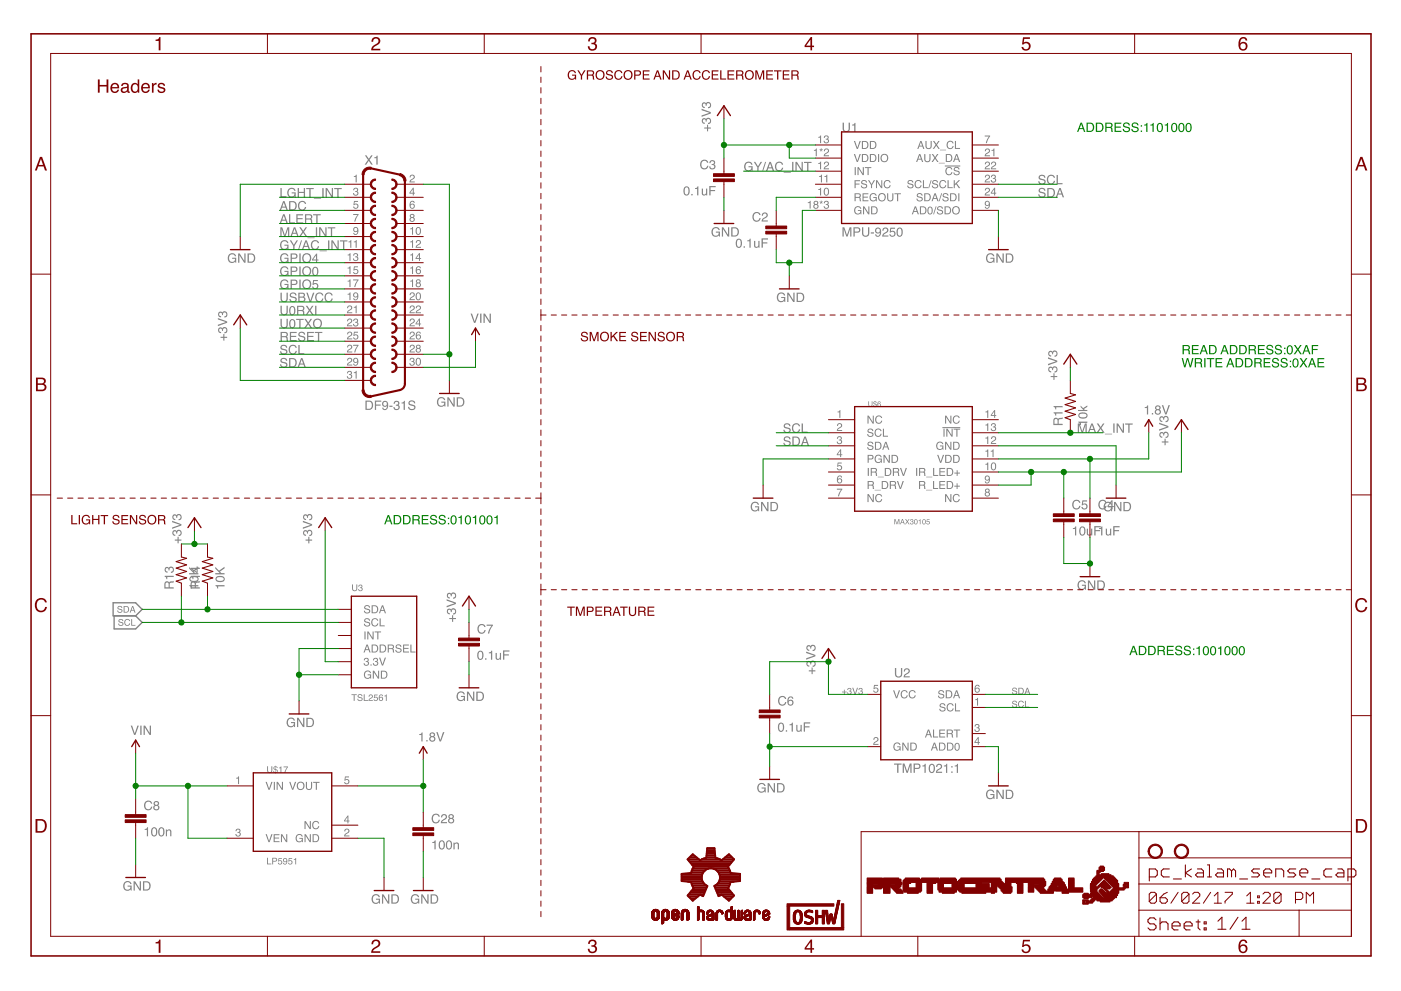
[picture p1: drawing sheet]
<svg xmlns="http://www.w3.org/2000/svg" width="420mm" height="297mm" viewBox="0 0 420 297" stroke-linecap="round" stroke-linejoin="round" font-family="sans-serif">
<g fill="#808080">
<path d="M110 120.4v2.1h.6a1.09 1.09 0 0 0 .9-1 1.09 1.09 0 0 0-.9-1.1zM109.6 120.1h1.1a1.41 1.41 0 0 1 1.2 1.4 1.41 1.41 0 0 1-1.2 1.4h-1.1zM112.4 120.1h1.9v.3h-1.5v.9h1.4v.3h-1.4v1.3h-.4zM114.8 120.4a1.04 1.04 0 0 1 1.4 0 1.04 1.04 0 0 1 .2 1.3 .92 .92 0 0 1-.6 1.2 .92 .92 0 0 1-1.2-.7h.4a.54 .54 0 0 0 .6 .4 .54 .54 0 0 0 .4-.6l.1-.4a.87 .87 0 0 1-1.3 .1 .87 .87 0 0 1 0-1.3zM114.9 121a.6 .6 0 0 0 1.2 0 .6 .6 0 0 0-1.2 0zM116.8 121.6h.9v.3h-.9zM118.3 120.3a.78 .78 0 0 1 1.2-.1 .78 .78 0 0 1-.1 1.2 .89 .89 0 0 1-.2 1.5 .89 .89 0 0 1-1.2-.9h.3a.6 .6 0 0 0 .6 .8 .6 .6 0 0 0 .6-.7 .6 .6 0 0 0-.8-.5v-.3a.51 .51 0 0 0 .7-.3 .51 .51 0 0 0-.4-.7 .51 .51 0 0 0-.6 .5v.2h-.3zM120.4 120.7l1-.5v2.7h-.3v-2h-.7zM122.7 120.2a1.09 1.09 0 0 1 1.8 .7h-.3a.6 .6 0 0 0-.7-.6 .6 .6 0 0 0-.5 .8l.3 .1a.94 .94 0 0 1 1.1 .4 .94 .94 0 0 1-.1 1.1 1.18 1.18 0 0 1-1.9-.7h.3a.73 .73 0 0 0 .8 .6 .73 .73 0 0 0 .7-.7l-.4-.2a.98 .98 0 0 1-1-.3 .98 .98 0 0 1-.2-1z" fill-rule="evenodd"/>
<path d="M68.7 76.3a1.24 1.24 0 0 1 2.1 .5h-.4a.96 .96 0 0 0-1.3-.5 .96 .96 0 0 0-.4 1.4 .89 .89 0 0 0 1 .8 .89 .89 0 0 0 .8-.9h-.9v-.3h1.2v1.4h-.2l-.1-.3a1.37 1.37 0 0 1-1.9 0 1.37 1.37 0 0 1-.1-1.9zM71.4 76h.5l1.4 2.2v-2.2h.3v2.7h-.4l-1.4-2.2v2.2h-.4zM74.6 76.3v2.1h.7a1.09 1.09 0 0 0 .9-1 1.09 1.09 0 0 0-.9-1.1zM74.2 76h1.2a1.41 1.41 0 0 1 1.2 1.4 1.41 1.41 0 0 1-1.2 1.3h-1.2z" fill-rule="evenodd"/>
<path d="M131.4 119.4a1.24 1.24 0 0 1 2.1 .5h-.3a.96 .96 0 0 0-1.4-.4 .96 .96 0 0 0-.4 1.3 .89 .89 0 0 0 1 .8 .89 .89 0 0 0 .8-.9h-.8v-.3h1.2v1.5h-.3l-.1-.4a1.37 1.37 0 0 1-1.9 .1 1.37 1.37 0 0 1-.1-2zM134.2 119.1h.4l1.4 2.2v-2.2h.4v2.8h-.5l-1.4-2.3v2.3h-.3zM137.3 119.4v2.2h.7a1.09 1.09 0 0 0 .9-1.1 1.09 1.09 0 0 0-.9-1.1zM137 119.1h1.1a1.41 1.41 0 0 1 1.2 1.4 1.41 1.41 0 0 1-1.2 1.4h-1.1z" fill-rule="evenodd"/>
<path d="M141.1 94h.5l.8 2.4 .7-2.4h.5l-1 2.8h-.4zM144 94h.4v2.8h-.4zM145 94h.4l1.4 2.3v-2.3h.4v2.8h-.4l-1.4-2.3v2.3h-.4z" fill-rule="evenodd"/>
<path d="M252.7 68.1h.5l.8 2.4 .8-2.4h.5v2.8h-.3v-2.3l-.8 2.3h-.4l-.8-2.3v2.3h-.3zM255.9 68.1h1.3a.8 .8 0 0 1 .8 .8 .8 .8 0 0 1-.8 .8h-.9v1.2h-.4zM256.3 68.5v.9h.8a.49 .49 0 0 0 .5-.5 .49 .49 0 0 0-.5-.4zM258.5 68.1h.4v1.7a.72 .72 0 0 0 .7 .9 .72 .72 0 0 0 .7-.9v-1.7h.4v1.6a1.11 1.11 0 0 1-1.1 1.3 1.11 1.11 0 0 1-1.1-1.3zM261.2 69.7h.9v.3h-.9zM262.6 68.5a1.04 1.04 0 0 1 1.4-.1 1.04 1.04 0 0 1 .2 1.4 .92 .92 0 0 1-.6 1.2 .92 .92 0 0 1-1.1-.7h.3a.54 .54 0 0 0 .6 .4 .54 .54 0 0 0 .4-.7l.1-.3a.87 .87 0 0 1-1.3 .1 .87 .87 0 0 1 0-1.3zM262.8 69.1a.58 .58 0 0 0 1.1 0 .58 .58 0 0 0-1.1 0zM264.9 68.4a.93 .93 0 0 1 1.5 .4 .93 .93 0 0 1-.9 1.2l-.6 .6h1.5v.3h-1.8a1.69 1.69 0 0 1 1.3-1.5 .54 .54 0 0 0-.3-.9 .54 .54 0 0 0-.6 .7h-.4zM267 68.2h1.4v.4h-1.1l-.1 .7a.93 .93 0 0 1 1.3 .5 .93 .93 0 0 1-.6 1.2 .93 .93 0 0 1-1.2-.8h.4a.6 .6 0 0 0 .9 .3 .6 .6 0 0 0 0-.9 .6 .6 0 0 0-.9 .1h-.3zM269.3 68.4a.99 .99 0 0 1 1.1 0 .99 .99 0 0 1 .3 1.1 .97 .97 0 0 1-.5 1.4 .97 .97 0 0 1-1.2-.6l-.1-1.3zM269.5 68.6l-.1 .2a1.18 1.18 0 0 0 .6 1.8 1.43 1.43 0 0 0-.2-2.1z" fill-rule="evenodd"/>
<path d="M233.3 88.1a1.24 1.24 0 0 1 2.2 .5h-.4a.96 .96 0 0 0-1.3-.5 .96 .96 0 0 0-.4 1.4 .89 .89 0 0 0 .9 .8 .89 .89 0 0 0 .9-1h-.9v-.3h1.2v1.5h-.2l-.1-.3a1.37 1.37 0 0 1-1.9 0 1.37 1.37 0 0 1-.1-1.9zM236.1 87.7h.4l1.4 2.3v-2.3h.4v2.8h-.4l-1.5-2.2v2.2h-.3zM239.3 88.1v2.1h.7a1.09 1.09 0 0 0 .8-1.1 1.09 1.09 0 0 0-.9-1zM238.9 87.7h1.1a1.41 1.41 0 0 1 1.2 1.4 1.41 1.41 0 0 1-1.2 1.4h-1.1z" fill-rule="evenodd"/>
<path d="M221.1 71.7a.99 .99 0 0 1 1.1 .1 .99 .99 0 0 1 .3 1.1 .97 .97 0 0 1-.5 1.3 .97 .97 0 0 1-1.3-.6v-1.2zM221.3 72l-.1 .1a1.18 1.18 0 0 0 .5 1.9 1.43 1.43 0 0 0-.1-2.2zM223 73.8h.4v.4h-.4zM224.1 72.1l1-.6v2.7h-.3v-1.9h-.7zM226.1 72.2h.4v1.4a.51 .51 0 0 0 .7 .3 .51 .51 0 0 0 .2-.7v-1h.4v2h-.3v-.3a.7 .7 0 0 1-.8 .4 .7 .7 0 0 1-.6-.7zM228.4 71.5h1.9v.3h-1.5v.8h1.3v.4h-1.3v1.2h-.4z" fill-rule="evenodd"/>
<path d="M205.4 56a.99 .99 0 0 1 1.1 .1 .99 .99 0 0 1 .3 1.1 .97 .97 0 0 1-.5 1.3 .97 .97 0 0 1-1.2-.6l-.1-1.2zM205.6 56.3l-.1 .1a1.18 1.18 0 0 0 .5 1.9 1.43 1.43 0 0 0-.1-2.1zM207.3 58.1h.4v.5h-.4zM208.4 56.4l1-.5v2.7h-.3v-2h-.7zM210.5 56.5h.3v1.4a.51 .51 0 0 0 .7 .4 .51 .51 0 0 0 .3-.8v-1h.3v2.1h-.3v-.3a.7 .7 0 0 1-.8 .3 .7 .7 0 0 1-.5-.7zM212.7 55.8h1.9v.3h-1.5v.9h1.4v.3h-1.4v1.3h-.4z" fill-rule="evenodd"/>
<path d="M213.7 68.4a1.24 1.24 0 0 1 2.2 .6h-.4a.96 .96 0 0 0-1.3-.5 .96 .96 0 0 0-.4 1.3 .89 .89 0 0 0 .9 .9 .89 .89 0 0 0 .9-1h-.9v-.3h1.2v1.5h-.2l-.1-.4a1.37 1.37 0 0 1-2 .1 1.37 1.37 0 0 1 0-1.9zM216.5 68.1h.4l1.4 2.3v-2.3h.4v2.8h-.4l-1.5-2.2v2.2h-.3zM219.7 68.5v2.1h.7a1.09 1.09 0 0 0 .8-1.1 1.09 1.09 0 0 0-.9-1zM219.3 68.1h1.1a1.41 1.41 0 0 1 1.2 1.4 1.41 1.41 0 0 1-1.2 1.4h-1.1z" fill-rule="evenodd"/>
<path d="M296.1 76.3a1.24 1.24 0 0 1 2.1 .5h-.4a.96 .96 0 0 0-1.3-.5 .96 .96 0 0 0-.4 1.4 .89 .89 0 0 0 1 .8 .89 .89 0 0 0 .8-.9h-.9v-.3h1.2v1.4h-.2l-.1-.3a1.37 1.37 0 0 1-1.9 0 1.37 1.37 0 0 1-.1-1.9zM298.8 76h.5l1.4 2.2v-2.2h.3v2.7h-.4l-1.4-2.2v2.2h-.4zM302 76.3v2.1h.7a1.09 1.09 0 0 0 .9-1 1.09 1.09 0 0 0-.9-1.1zM301.6 76h1.2a1.41 1.41 0 0 1 1.1 1.4 1.41 1.41 0 0 1-1.1 1.3h-1.2z" fill-rule="evenodd"/>
<path d="M268.2 155.6h.3l.5 1.3 .4-1.3h.3v1.6h-.2v-1.4l-.4 1.4h-.2l-.5-1.4v1.4h-.2zM270.6 155.8l-.2 .7h.5zM270.5 155.6h.3l.5 1.6h-.2l-.2-.5h-.6l-.1 .5h-.3zM271.4 155.6h.3l.4 .6 .4-.6h.3l-.6 .7 .6 .9h-.3l-.4-.7-.4 .7h-.3l.6-.9zM273.1 155.7a.44 .44 0 0 1 .7 0 .44 .44 0 0 1-.1 .6 .51 .51 0 0 1-.1 .9 .51 .51 0 0 1-.7-.5h.2a.31 .31 0 0 0 .4 .3 .31 .31 0 0 0 0-.5l-.2-.1 .1-.1a.25 .25 0 0 0 .3-.2 .25 .25 0 0 0-.3-.3l-.5 .3zM274.3 155.8a.75 .75 0 0 1 1 .4 .75 .75 0 0 1-.5 1 .8 .8 0 0 1-.7-.5 .8 .8 0 0 1 .2-.9zM274.5 155.8a.72 .72 0 0 0 .3 1.2 .7 .7 0 0 0-.3-1.2zM275.5 155.9l.6-.3v1.6h-.2v-1.1zM276.8 155.8a.75 .75 0 0 1 .9 .4 .75 .75 0 0 1-.4 1 .8 .8 0 0 1-.8-.5 .8 .8 0 0 1 .3-.9zM277 155.8a.72 .72 0 0 0 .2 1.2 .7 .7 0 0 0-.2-1.2zM278 155.6h.8v.2h-.7v.5a.53 .53 0 0 1 .7 .2 .53 .53 0 0 1-.3 .7 .53 .53 0 0 1-.7-.4h.2a.34 .34 0 0 0 .5 .1 .34 .34 0 0 0 0-.5 .34 .34 0 0 0-.5 .1h-.1z" fill-rule="evenodd"/>
<path d="M329.6 158.3l1-.5v2.7h-.4v-1.9h-.6zM331.6 158.5h.4v1.3a.51 .51 0 0 0 .6 .4 .51 .51 0 0 0 .3-.7v-1h.4v2h-.4v-.3a.7 .7 0 0 1-.8 .3 .7 .7 0 0 1-.5-.7zM333.9 157.7h1.9v.4h-1.6v.8h1.4v.3h-1.4v1.3h-.3z" fill-rule="evenodd"/>
<path d="M321.8 158.3l1-.5v2.7h-.4v-1.9h-.6zM324.1 157.9a.99 .99 0 0 1 1.1 .1 .99 .99 0 0 1 .3 1.1 .97 .97 0 0 1-.5 1.3 .97 .97 0 0 1-1.3-.5v-1.3zM324.3 158.2l-.1 .2a1.18 1.18 0 0 0 .5 1.8 1.43 1.43 0 0 0-.1-2.1zM325.9 158.5h.4v1.3a.51 .51 0 0 0 .7 .4 .51 .51 0 0 0 .2-.7v-1h.4v2h-.4v-.3a.7 .7 0 0 1-.7 .3 .7 .7 0 0 1-.6-.7zM328.2 157.7h1.9v.4h-1.5v.8h1.3v.3h-1.3v1.3h-.4z" fill-rule="evenodd"/>
<path d="M323.5 174.3a1.24 1.24 0 0 1 2.1 .5h-.3a.96 .96 0 0 0-1.4-.5 .96 .96 0 0 0-.3 1.4 .89 .89 0 0 0 .9 .8 .89 .89 0 0 0 .8-.9h-.8v-.3h1.2v1.5h-.3l-.1-.4a1.37 1.37 0 0 1-1.9 0 1.37 1.37 0 0 1 0-1.9zM326.3 174h.4l1.4 2.2v-2.2h.4v2.8h-.5l-1.4-2.3v2.3h-.3zM329.5 174.3v2.1h.6a1.09 1.09 0 0 0 .9-1 1.09 1.09 0 0 0-.9-1.1zM329.1 174h1.1a1.41 1.41 0 0 1 1.2 1.4 1.41 1.41 0 0 1-1.2 1.4h-1.1z" fill-rule="evenodd"/>
<path d="M331.4 150.8a1.24 1.24 0 0 1 2.1 .5h-.4a.96 .96 0 0 0-1.3-.5 .96 .96 0 0 0-.4 1.4 .89 .89 0 0 0 .9 .8 .89 .89 0 0 0 .9-.9h-.9v-.4h1.2v1.5h-.2l-.1-.3a1.37 1.37 0 0 1-1.9 0 1.37 1.37 0 0 1-.1-1.9zM334.1 150.5h.4l1.4 2.2v-2.2h.4v2.7h-.4l-1.4-2.2v2.2h-.4zM337.3 150.8v2.1h.7a1.09 1.09 0 0 0 .8-1.1 1.09 1.09 0 0 0-.8-1zM336.9 150.5h1.1a1.41 1.41 0 0 1 1.2 1.3 1.41 1.41 0 0 1-1.2 1.4h-1.1z" fill-rule="evenodd"/>
<path d="M225.5 150.8a1.24 1.24 0 0 1 2.1 .5h-.4a.96 .96 0 0 0-1.3-.5 .96 .96 0 0 0-.4 1.4 .89 .89 0 0 0 1 .8 .89 .89 0 0 0 .8-.9h-.9v-.4h1.3v1.5h-.3l-.1-.3a1.37 1.37 0 0 1-1.9 0 1.37 1.37 0 0 1-.1-1.9zM228.2 150.5h.5l1.4 2.2v-2.2h.4v2.7h-.5l-1.4-2.2v2.2h-.4zM231.4 150.8v2.1h.7a1.09 1.09 0 0 0 .9-1.1 1.09 1.09 0 0 0-.9-1zM231.1 150.5h1.1a1.41 1.41 0 0 1 1.2 1.3 1.41 1.41 0 0 1-1.2 1.4h-1.1z" fill-rule="evenodd"/>
<path d="M323.4 126.4h2.7v.3h-1.9v.7h-.3zM323.6 124a1.65 1.65 0 0 1 2.6 .6 1.51 1.51 0 0 1-1.4 .9 1.51 1.51 0 0 1-1.4-.9zM323.8 124.2a.69 .69 0 0 0 .1 .8 .69 .69 0 0 0 .9 .1 .64 .64 0 0 0 .8-.1 .64 .64 0 0 0 0-.9l-.9-.1zM324.1 121.6l.7 .7 1.3-.8v.5l-1 .6 .2 .3h.8v.3h-2.8v-.3h1.6l-.8-.9z" fill-rule="evenodd"/>
<path d="M315.1 112.7h.8v-.8h.3v.8h.9v.3h-.9v.9h-.3v-.9h-.8zM314.5 110.1a.65 .65 0 0 1 1.1 .1 .89 .89 0 0 1 1.6 .2 .89 .89 0 0 1-1 1.3v-.4a.6 .6 0 0 0 .8-.5 .6 .6 0 0 0-.7-.6 .6 .6 0 0 0-.5 .7h-.3a.51 .51 0 0 0-.3-.7 .51 .51 0 0 0-.7 .5 .51 .51 0 0 0 .5 .5l.3 .1v.3a.89 .89 0 0 1-.9-.5 .89 .89 0 0 1 .1-1zM314.3 107.1l2.8 1v.4l-2.8 1v-.4l2.4-.8-2.4-.8zM314.5 105.4a.65 .65 0 0 1 1.1 .1 .89 .89 0 0 1 1.6 .2 .89 .89 0 0 1-1 1.2v-.3a.6 .6 0 0 0 .8-.6 .6 .6 0 0 0-.7-.6 .6 .6 0 0 0-.5 .8h-.3a.51 .51 0 0 0-.3-.7 .51 .51 0 0 0-.7 .4 .51 .51 0 0 0 .5 .6h.3v.4a.89 .89 0 0 1-.9-.5 .89 .89 0 0 1 .1-1z" fill-rule="evenodd"/>
<path d="M343.3 122l1-.5v2.7h-.3v-1.9h-.7zM345.4 123.8h.4v.4h-.4zM346.8 122.3a.46 .46 0 0 0 .9 0 .46 .46 0 0 0-.9 0zM346.7 123.5a.56 .56 0 0 0 1.1 0 .56 .56 0 0 0-1.1 0zM346.6 121.7a.77 .77 0 0 1 1.2-.1 .77 .77 0 0 1-.1 1.2 .84 .84 0 0 1 .2 1.2 .84 .84 0 0 1-1.3 0 .84 .84 0 0 1 .2-1.2l-.4-.6zM348.4 121.4h.4l.8 2.4 .8-2.4h.5l-1.1 2.8h-.4z" fill-rule="evenodd"/>
<path d="M348.4 132.3h.9v-.8h.3v.8h.8v.3h-.8v.9h-.3v-.9h-.9zM347.9 129.7a.65 .65 0 0 1 1.1 .1 .89 .89 0 0 1 1.5 .2 .89 .89 0 0 1-.9 1.3v-.4a.6 .6 0 0 0 .7-.5 .6 .6 0 0 0-.7-.6 .6 .6 0 0 0-.5 .7h-.3a.51 .51 0 0 0-.3-.7 .51 .51 0 0 0-.6 .5 .51 .51 0 0 0 .5 .5l.2 .1v.3a.89 .89 0 0 1-.9-.5 .89 .89 0 0 1 .2-1zM347.6 126.7l2.8 1v.4l-2.8 1v-.4l2.4-.8-2.4-.8zM347.9 125a.65 .65 0 0 1 1.1 .1 .89 .89 0 0 1 1.5 .2 .89 .89 0 0 1-.9 1.2v-.3a.6 .6 0 0 0 .7-.6 .6 .6 0 0 0-.7-.6 .6 .6 0 0 0-.5 .8h-.3a.51 .51 0 0 0-.3-.7 .51 .51 0 0 0-.6 .4 .51 .51 0 0 0 .5 .6h.2v.4a.89 .89 0 0 1-.9-.5 .89 .89 0 0 1 .2-1z" fill-rule="evenodd"/>
<path d="M233.7 216.7a.99 .99 0 0 1 1.2 .1 .99 .99 0 0 1 .3 1.1 .97 .97 0 0 1-.5 1.3 .97 .97 0 0 1-1.3-.5l-.1-1.3zM233.9 217l-.1 .2a1.18 1.18 0 0 0 .6 1.8 1.43 1.43 0 0 0-.2-2.1zM235.7 218.9h.4v.4h-.4zM236.8 217.1l1-.5v2.7h-.4v-1.9h-.6zM238.8 217.3h.3v1.3a.51 .51 0 0 0 .7 .4 .51 .51 0 0 0 .3-.7v-1h.3v2h-.3v-.3a.7 .7 0 0 1-.8 .3 .7 .7 0 0 1-.5-.7zM241 216.5h2v.4h-1.6v.8h1.4v.3h-1.4v1.3h-.4z" fill-rule="evenodd"/>
<path d="M268.1 228.9h2.3v.3h-1v2.4h-.3v-2.4h-1zM270.7 228.9h.6l.8 2.3 .7-2.3h.6v2.7h-.4v-2.3l-.8 2.3h-.3l-.8-2.3v2.3h-.4zM274 228.9h1.2a.8 .8 0 0 1 .9 .8 .8 .8 0 0 1-.9 .8h-.8v1.1h-.4zM274.4 229.2v1h.7a.49 .49 0 0 0 .6-.5 .49 .49 0 0 0-.6-.5zM276.6 229.5l1-.6v2.7h-.3v-1.9h-.7zM278.9 229.1a.99 .99 0 0 1 1.2 .1 .99 .99 0 0 1 .3 1.1 .97 .97 0 0 1-.5 1.3 .97 .97 0 0 1-1.3-.6v-1.2zM279.1 229.4l-.1 .1a1.18 1.18 0 0 0 .6 1.9 1.43 1.43 0 0 0-.1-2.2zM281.1 229.1a.93 .93 0 0 1 1.4 .5 .93 .93 0 0 1-.9 1.2l-.5 .5h1.4v.3h-1.8a1.69 1.69 0 0 1 1.3-1.5 .54 .54 0 0 0-.3-.9 .54 .54 0 0 0-.6 .7h-.4zM283.1 229.5l1-.6v2.7h-.4v-1.9h-.6zM285.3 229.6h.4v.5h-.4zM285.3 231.2h.4v.4h-.4zM286.3 229.5l1-.6v2.7h-.4v-1.9h-.6z" fill-rule="evenodd"/>
<path d="M227.5 235.1a1.24 1.24 0 0 1 2.1 .5h-.4a.96 .96 0 0 0-1.3-.5 .96 .96 0 0 0-.4 1.4 .89 .89 0 0 0 .9 .8 .89 .89 0 0 0 .9-.9h-.9v-.4h1.2v1.5h-.2l-.1-.3a1.37 1.37 0 0 1-1.9 0 1.37 1.37 0 0 1-.1-1.9zM230.2 234.7h.5l1.4 2.3v-2.3h.3v2.8h-.4l-1.4-2.2v2.2h-.4zM233.4 235.1v2.1h.7a1.09 1.09 0 0 0 .9-1.1 1.09 1.09 0 0 0-.9-1zM233 234.7h1.1a1.41 1.41 0 0 1 1.2 1.4 1.41 1.41 0 0 1-1.2 1.4h-1.1z" fill-rule="evenodd"/>
<path d="M56.8 175.4h2.7v.4h-1.9v.6h-.3zM57 173a1.65 1.65 0 0 1 2.6 .6 1.51 1.51 0 0 1-1.4 .9 1.51 1.51 0 0 1-1.4-.9zM57.2 173.2a.69 .69 0 0 0 .2 .8 .69 .69 0 0 0 .8 .1 .64 .64 0 0 0 .8-.1 .64 .64 0 0 0 0-.9l-.8-.1zM56.7 169.9l1.1 1.2 1.7-1.2v.5l-1.4 .9 .4 .5h1v.4h-2.8v-.4h1.4l-1.4-1.4z" fill-rule="evenodd"/>
<path d="M64.6 175.4h2.7v.4h-1.9v.6h-.2zM64.8 173a1.65 1.65 0 0 1 2.6 .6 1.51 1.51 0 0 1-1.4 .9 1.51 1.51 0 0 1-1.4-.9zM65.1 173.2a.69 .69 0 0 0 .1 .8 .69 .69 0 0 0 .9 .1 .64 .64 0 0 0 .8-.1 .64 .64 0 0 0 0-.9l-.9-.1zM64.6 169.9l1.1 1.2 1.6-1.2v.5l-1.4 .9 .5 .5h.9v.4h-2.7v-.4h1.3l-1.3-1.4z" fill-rule="evenodd"/>
<path d="M143.6 195.2a.99 .99 0 0 1 1.1 .1 .99 .99 0 0 1 .3 1.1 .97 .97 0 0 1-.5 1.3 .97 .97 0 0 1-1.3-.6v-1.2zM143.7 195.5l-.1 .1a1.18 1.18 0 0 0 .6 1.9 1.43 1.43 0 0 0-.1-2.2zM145.5 197.3h.4v.4h-.4zM146.6 195.6l1-.6v2.7h-.4v-1.9h-.6zM148.6 195.7h.4v1.4a.51 .51 0 0 0 .7 .3 .51 .51 0 0 0 .2-.7v-1h.4v2h-.4v-.3a.7 .7 0 0 1-.8 .4 .7 .7 0 0 1-.5-.7zM150.9 195h1.9v.3h-1.6v.8h1.4v.4h-1.4v1.2h-.3z" fill-rule="evenodd"/>
<path d="M137.3 207.6a1.24 1.24 0 0 1 2.1 .5h-.4a.96 .96 0 0 0-1.3-.4 .96 .96 0 0 0-.4 1.3 .89 .89 0 0 0 1 .8 .89 .89 0 0 0 .8-.9h-.9v-.3h1.3v1.5h-.3l-.1-.4a1.37 1.37 0 0 1-1.9 .1 1.37 1.37 0 0 1-.1-1.9zM140 207.3h.5l1.4 2.3v-2.3h.3v2.8h-.4l-1.4-2.3v2.3h-.4zM143.2 207.6v2.2h.7a1.09 1.09 0 0 0 .9-1.1 1.09 1.09 0 0 0-.9-1.1zM142.9 207.3h1.1a1.41 1.41 0 0 1 1.2 1.4 1.41 1.41 0 0 1-1.2 1.4h-1.1z" fill-rule="evenodd"/>
<path d="M86.3 215.5a1.24 1.24 0 0 1 2.1 .5h-.3a.96 .96 0 0 0-1.4-.5 .96 .96 0 0 0-.3 1.4 .89 .89 0 0 0 .9 .8 .89 .89 0 0 0 .8-1h-.8v-.3h1.2v1.5h-.3v-.3a1.37 1.37 0 0 1-2 0 1.37 1.37 0 0 1 0-1.9zM89.1 215.1h.4l1.4 2.3v-2.3h.4v2.8h-.4l-1.5-2.2v2.2h-.3zM92.3 215.5v2.1h.6a1.09 1.09 0 0 0 .9-1.1 1.09 1.09 0 0 0-.9-1zM91.9 215.1h1.1a1.41 1.41 0 0 1 1.2 1.4 1.41 1.41 0 0 1-1.2 1.4h-1.1z" fill-rule="evenodd"/>
<path d="M105.4 208.1h1.6v.2h-.7v1.8h-.2v-1.8h-.7zM107.4 208.2a.77 .77 0 0 1 1.3 .5h-.3a.41 .41 0 0 0-.5-.5 .41 .41 0 0 0-.2 .7 .72 .72 0 0 1 1 .8 .72 .72 0 0 1-1.2 .4l-.3-.5v-.2h.2a.48 .48 0 0 0 .6 .5 .48 .48 0 0 0 .4-.6h-.1a.73 .73 0 0 1-.8-.2 .73 .73 0 0 1-.2-.7zM109.1 208.1h.3v1.7h1v.3h-1.3zM110.8 208.3a.66 .66 0 0 1 1 .3 .66 .66 0 0 1-.7 .9l-.3 .4h1v.2h-1.3a1.2 1.2 0 0 1 1-1.1v-.1a.39 .39 0 0 0-.3-.5 .39 .39 0 0 0-.4 .4h-.3zM112.2 208.2h1v.2h-.8l-.1 .6a.66 .66 0 0 1 1 .3 .66 .66 0 0 1-.5 .9 .66 .66 0 0 1-.8-.6h.3a.42 .42 0 0 0 .6 .2 .42 .42 0 0 0 .1-.7 .42 .42 0 0 0-.7 .1h-.2zM113.8 208.4l.7-.2 .3 .3 .1 .2h-.3a.45 .45 0 0 0-.6-.3 .45 .45 0 0 0-.2 .7 .66 .66 0 0 1 1 .2 .66 .66 0 0 1-.4 .9 .66 .66 0 0 1-.8-.7zM113.9 209.5a.41 .41 0 0 0 .8 0 .41 .41 0 0 0-.8 0zM115.3 208.5l.7-.3v1.9h-.3v-1.4h-.4z" fill-rule="evenodd"/>
<path d="M211.2 38.2h.8v-.8h.4v.8h.8v.3h-.8v.9h-.4v-.9h-.8zM210.7 35.6a.65 .65 0 0 1 1 .1 .89 .89 0 0 1 1.6 .3 .89 .89 0 0 1-1 1.2v-.4a.6 .6 0 0 0 .8-.5 .6 .6 0 0 0-.7-.6 .6 .6 0 0 0-.5 .7h-.3a.51 .51 0 0 0-.3-.6 .51 .51 0 0 0-.6 .4 .51 .51 0 0 0 .5 .6h.2v.3a.89 .89 0 0 1-.9-.5 .89 .89 0 0 1 .2-1zM210.4 32.6l2.8 1v.4l-2.8 1v-.4l2.4-.8-2.4-.8zM210.7 30.9a.65 .65 0 0 1 1 .1 .89 .89 0 0 1 1.6 .2 .89 .89 0 0 1-1 1.2v-.3a.6 .6 0 0 0 .8-.6 .6 .6 0 0 0-.7-.6 .6 .6 0 0 0-.5 .8h-.3a.51 .51 0 0 0-.3-.7 .51 .51 0 0 0-.6 .4 .51 .51 0 0 0 .5 .6h.2v.4a.89 .89 0 0 1-.9-.5 .89 .89 0 0 1 .2-1z" fill-rule="evenodd"/>
<path d="M242.6 200.9h.8v-.8h.3v.8h.8v.3h-.8v.9h-.3v-.9h-.8zM242 198.3a.65 .65 0 0 1 1.1 .1 .89 .89 0 0 1 1.5 .3 .89 .89 0 0 1-.9 1.2v-.4a.6 .6 0 0 0 .8-.5 .6 .6 0 0 0-.7-.6 .6 .6 0 0 0-.5 .7h-.3a.51 .51 0 0 0-.3-.6 .51 .51 0 0 0-.7 .4 .51 .51 0 0 0 .5 .6h.2v.3a.89 .89 0 0 1-.8-.5 .89 .89 0 0 1 .1-1zM241.8 195.3l2.7 1v.4l-2.7 1v-.4l2.3-.8-2.3-.8zM242 193.6a.65 .65 0 0 1 1.1 .1 .89 .89 0 0 1 1.5 .2 .89 .89 0 0 1-.9 1.3v-.4a.6 .6 0 0 0 .8-.6 .6 .6 0 0 0-.7-.6 .6 .6 0 0 0-.5 .8h-.3a.51 .51 0 0 0-.3-.7 .51 .51 0 0 0-.7 .4 .51 .51 0 0 0 .5 .6h.2v.4a.89 .89 0 0 1-.8-.5 .89 .89 0 0 1 .1-1z" fill-rule="evenodd"/>
<path d="M52.4 161.7h.9v-.8h.3v.8h.8v.3h-.8v.9h-.3v-.9h-.9zM51.9 159.1a.65 .65 0 0 1 1.1 .1 .89 .89 0 0 1 1.5 .2 .89 .89 0 0 1-.9 1.3v-.4a.6 .6 0 0 0 .7-.5 .6 .6 0 0 0-.7-.6 .6 .6 0 0 0-.5 .7h-.3a.51 .51 0 0 0-.3-.7 .51 .51 0 0 0-.6 .5 .51 .51 0 0 0 .5 .6h.2v.3a.89 .89 0 0 1-.9-.5 .89 .89 0 0 1 .2-1zM51.6 156.1l2.8 1v.4l-2.8 1v-.4l2.4-.8-2.4-.8zM51.9 154.4a.65 .65 0 0 1 1.1 .1 .89 .89 0 0 1 1.5 .2 .89 .89 0 0 1-.9 1.2v-.3a.6 .6 0 0 0 .7-.6 .6 .6 0 0 0-.7-.6 .6 .6 0 0 0-.5 .8h-.3a.51 .51 0 0 0-.3-.7 .51 .51 0 0 0-.6 .4 .51 .51 0 0 0 .5 .6h.2v.4a.89 .89 0 0 1-.9-.5 .89 .89 0 0 1 .2-1z" fill-rule="evenodd"/>
<path d="M91.6 161.7h.9v-.8h.3v.8h.8v.3h-.8v.9h-.3v-.9h-.9zM91.1 159.1a.65 .65 0 0 1 1.1 .1 .89 .89 0 0 1 1.5 .2 .89 .89 0 0 1-.9 1.3v-.4a.6 .6 0 0 0 .7-.5 .6 .6 0 0 0-.7-.6 .6 .6 0 0 0-.4 .7h-.3a.51 .51 0 0 0-.4-.7 .51 .51 0 0 0-.6 .5 .51 .51 0 0 0 .5 .6h.2v.3a.89 .89 0 0 1-.9-.5 .89 .89 0 0 1 .2-1zM90.8 156.1l2.8 1v.4l-2.8 1v-.4l2.4-.8-2.4-.8zM91.1 154.4a.65 .65 0 0 1 1.1 .1 .89 .89 0 0 1 1.5 .2 .89 .89 0 0 1-.9 1.2v-.3a.6 .6 0 0 0 .7-.6 .6 .6 0 0 0-.7-.6 .6 .6 0 0 0-.4 .8h-.3a.51 .51 0 0 0-.4-.7 .51 .51 0 0 0-.6 .4 .51 .51 0 0 0 .5 .6h.2v.4a.89 .89 0 0 1-.9-.5 .89 .89 0 0 1 .2-1z" fill-rule="evenodd"/>
<path d="M134.8 185.2h.8v-.8h.3v.8h.8v.4h-.8v.8h-.3v-.8h-.8zM134.2 182.6a.65 .65 0 0 1 1.1 .2 .89 .89 0 0 1 1.5 .2 .89 .89 0 0 1-.9 1.2v-.3a.6 .6 0 0 0 .7-.6 .6 .6 0 0 0-.6-.6 .6 .6 0 0 0-.5 .8h-.3a.51 .51 0 0 0-.4-.7 .51 .51 0 0 0-.6 .4 .51 .51 0 0 0 .5 .6h.2v.3a.89 .89 0 0 1-.9-.5 .89 .89 0 0 1 .2-1zM134 179.6l2.7 1v.4l-2.7 1v-.4l2.3-.8-2.3-.8zM134.2 177.9a.65 .65 0 0 1 1.1 .1 .89 .89 0 0 1 1.5 .2 .89 .89 0 0 1-.9 1.3v-.4a.6 .6 0 0 0 .7-.5 .6 .6 0 0 0-.6-.7 .6 .6 0 0 0-.5 .8h-.3a.51 .51 0 0 0-.4-.7 .51 .51 0 0 0-.6 .5 .51 .51 0 0 0 .5 .5l.2 .1v.3a.89 .89 0 0 1-.9-.5 .89 .89 0 0 1 .2-1z" fill-rule="evenodd"/>
<path d="M66.1 100.9h.9v-.8h.3v.8h.8v.4h-.8v.8h-.3v-.8h-.9zM65.6 98.4a.65 .65 0 0 1 1.1 .1 .89 .89 0 0 1 1.5 .2 .89 .89 0 0 1-.9 1.2v-.3a.6 .6 0 0 0 .7-.6 .6 .6 0 0 0-.6-.6 .6 .6 0 0 0-.5 .8h-.3a.51 .51 0 0 0-.4-.7 .51 .51 0 0 0-.6 .4 .51 .51 0 0 0 .5 .6h.2v.3a.89 .89 0 0 1-.9-.5 .89 .89 0 0 1 .2-.9zM65.3 95.3l2.8 1v.4l-2.8 1.1v-.5l2.4-.8-2.4-.7zM65.6 93.6a.65 .65 0 0 1 1.1 .1 .89 .89 0 0 1 1.5 .2 .89 .89 0 0 1-.9 1.3v-.4a.6 .6 0 0 0 .7-.5 .6 .6 0 0 0-.6-.6 .6 .6 0 0 0-.5 .7h-.3a.51 .51 0 0 0-.4-.7 .51 .51 0 0 0-.6 .5 .51 .51 0 0 0 .5 .5l.2 .1v.3a.89 .89 0 0 1-.9-.5 .89 .89 0 0 1 .2-1z" fill-rule="evenodd"/>
<path d="M125.7 220.1l1-.6v2.7h-.3v-1.9h-.7zM127.8 221.8h.4v.4h-.4zM129.2 220.3a.46 .46 0 0 0 .9 0 .46 .46 0 0 0-.9 0zM129.1 221.5a.56 .56 0 0 0 1.1 0 .56 .56 0 0 0-1.1 0zM129 219.7a.77 .77 0 0 1 1.2-.1 .77 .77 0 0 1-.1 1.2 .84 .84 0 0 1 .2 1.2 .84 .84 0 0 1-1.3 0 .84 .84 0 0 1 .2-1.2l-.4-.5zM130.8 219.5h.5l.8 2.3 .7-2.3h.5l-1 2.7h-.4z" fill-rule="evenodd"/>
<path d="M43.4 248.5l1-.5v2.7h-.4v-2h-.6zM45.7 248.1a.99 .99 0 0 1 1.2 .1 .99 .99 0 0 1 .3 1.1 .97 .97 0 0 1-.5 1.3 .97 .97 0 0 1-1.3-.6v-1.2zM45.9 248.4l-.1 .1a1.18 1.18 0 0 0 .6 1.9 1.43 1.43 0 0 0-.1-2.1zM47.9 248.1a.99 .99 0 0 1 1.1 .1 .99 .99 0 0 1 .3 1.1 .97 .97 0 0 1-.5 1.3 .97 .97 0 0 1-1.3-.6v-1.2zM48.1 248.4l-.1 .1a1.18 1.18 0 0 0 .5 1.9 1.43 1.43 0 0 0-.1-2.1zM49.7 248.6h.4v.3a.71 .71 0 0 1 .8-.3 .71 .71 0 0 1 .5 .8v1.3h-.4v-1.3a.5 .5 0 0 0-.6-.5 .5 .5 0 0 0-.3 .7v1.1h-.4z" fill-rule="evenodd"/>
<path d="M37.3 264.5a1.24 1.24 0 0 1 2.1 .5h-.3a.96 .96 0 0 0-1.4-.5 .96 .96 0 0 0-.3 1.4 .89 .89 0 0 0 .9 .8 .89 .89 0 0 0 .8-.9h-.8v-.4h1.2v1.5h-.3l-.1-.3a1.37 1.37 0 0 1-1.9 0 1.37 1.37 0 0 1 0-1.9zM40.1 264.2h.4l1.4 2.2v-2.2h.4v2.7h-.5l-1.4-2.2v2.2h-.3zM43.3 264.5v2.1h.6a1.09 1.09 0 0 0 .9-1.1 1.09 1.09 0 0 0-.9-1zM42.9 264.2h1.1a1.41 1.41 0 0 1 1.2 1.3 1.41 1.41 0 0 1-1.2 1.4h-1.1z" fill-rule="evenodd"/>
<path d="M111.8 268.4a1.24 1.24 0 0 1 2.1 .5h-.3a.96 .96 0 0 0-1.4-.5 .96 .96 0 0 0-.4 1.4 .89 .89 0 0 0 1 .8 .89 .89 0 0 0 .8-.9h-.8v-.3h1.2v1.5h-.3l-.1-.4a1.37 1.37 0 0 1-1.9 0 1.37 1.37 0 0 1-.1-1.9zM114.6 268.1h.4l1.4 2.2v-2.2h.4v2.8h-.5l-1.4-2.3v2.3h-.3zM117.7 268.4v2.1h.7a1.09 1.09 0 0 0 .9-1 1.09 1.09 0 0 0-.9-1.1zM117.4 268.1h1.1a1.41 1.41 0 0 1 1.2 1.4 1.41 1.41 0 0 1-1.2 1.4h-1.1z" fill-rule="evenodd"/>
<path d="M129.7 252.4l1-.5v2.7h-.4v-1.9h-.6zM132 252a.99 .99 0 0 1 1.1 .1 .99 .99 0 0 1 .3 1.1 .97 .97 0 0 1-.5 1.3 .97 .97 0 0 1-1.3-.5v-1.3zM132.2 252.3l-.1 .2a1.18 1.18 0 0 0 .5 1.8 1.43 1.43 0 0 0-.1-2.1zM134.1 252a.99 .99 0 0 1 1.2 .1 .99 .99 0 0 1 .3 1.1 .97 .97 0 0 1-.5 1.3 .97 .97 0 0 1-1.3-.5v-1.3zM134.3 252.3l-.1 .2a1.18 1.18 0 0 0 .6 1.8 1.43 1.43 0 0 0-.1-2.1zM136 252.6h.3v.2a.71 .71 0 0 1 .9-.3 .71 .71 0 0 1 .4 .8v1.3h-.3v-1.3a.5 .5 0 0 0-.6-.5 .5 .5 0 0 0-.4 .7v1.1h-.3z" fill-rule="evenodd"/>
<path d="M123.6 268.4a1.24 1.24 0 0 1 2.1 .5h-.4a.96 .96 0 0 0-1.3-.5 .96 .96 0 0 0-.4 1.4 .89 .89 0 0 0 1 .8 .89 .89 0 0 0 .8-.9h-.9v-.3h1.2v1.5h-.2l-.1-.4a1.37 1.37 0 0 1-1.9 0 1.37 1.37 0 0 1-.1-1.9zM126.3 268.1h.5l1.4 2.2v-2.2h.3v2.8h-.4l-1.4-2.3v2.3h-.4zM129.5 268.4v2.1h.7a1.09 1.09 0 0 0 .9-1 1.09 1.09 0 0 0-.9-1.1zM129.1 268.1h1.2a1.41 1.41 0 0 1 1.1 1.4 1.41 1.41 0 0 1-1.1 1.4h-1.2z" fill-rule="evenodd"/>
<path d="M80.1 257.1h.3v1.8h1v.2h-1.3zM81.6 257.1h.9a.57 .57 0 0 1 .6 .6 .57 .57 0 0 1-.6 .6h-.6v.8h-.3zM81.9 257.3v.7h.5a.35 .35 0 0 0 .5-.3 .35 .35 0 0 0-.5-.4zM83.6 257.2h1v.2h-.9v.6a.66 .66 0 0 1 .9 .3 .66 .66 0 0 1-.4 .9 .66 .66 0 0 1-.9-.6h.3a.42 .42 0 0 0 .6 .2 .42 .42 0 0 0 .1-.7 .42 .42 0 0 0-.7 .1h-.2zM85 257.4a.85 .85 0 0 1 1.1 .2 .85 .85 0 0 1 0 1.1 .59 .59 0 0 1-.6 .5 .59 .59 0 0 1-.6-.6h.2a.38 .38 0 0 0 .5 .3 .38 .38 0 0 0 .3-.4v-.3a.62 .62 0 0 1-.9 .1 .62 .62 0 0 1 0-.9zM85.1 257.8a.41 .41 0 0 0 .8 0 .41 .41 0 0 0-.8 0zM86.6 257.2h1v.2h-.8l-.1 .6a.66 .66 0 0 1 1 .3 .66 .66 0 0 1-.5 .9 .66 .66 0 0 1-.8-.6h.2a.42 .42 0 0 0 .7 .2 .42 .42 0 0 0 0-.7 .42 .42 0 0 0-.6 .1h-.2zM88.1 257.5l.7-.3v1.9h-.2v-1.4h-.5z" fill-rule="evenodd"/>
<path d="M39.2 217.5h.4l.8 2.4 .8-2.4h.4l-1 2.8h-.4zM42.1 217.5h.4v2.8h-.4zM43.1 217.5h.4l1.4 2.2v-2.2h.4v2.8h-.5l-1.4-2.3v2.3h-.3z" fill-rule="evenodd"/>
<path d="M296.1 237a1.24 1.24 0 0 1 2.1 .6h-.4a.96 .96 0 0 0-1.3-.5 .96 .96 0 0 0-.4 1.3 .89 .89 0 0 0 1 .8 .89 .89 0 0 0 .8-.9h-.9v-.3h1.2v1.5h-.2l-.1-.4a1.37 1.37 0 0 1-1.9 .1 1.37 1.37 0 0 1-.1-1.9zM298.8 236.7h.5l1.4 2.3v-2.3h.3v2.8h-.4l-1.4-2.3v2.3h-.4zM302 237v2.2h.7a1.09 1.09 0 0 0 .9-1.1 1.09 1.09 0 0 0-.9-1.1zM301.6 236.7h1.2a1.41 1.41 0 0 1 1.1 1.4 1.41 1.41 0 0 1-1.1 1.4h-1.2z" fill-rule="evenodd"/>
<path d="M109.4 46.6h.5l.7 1 .7-1h.5l-1 1.3 1 1.4h-.5l-.7-1.1-.8 1.1h-.4l1-1.4zM112.2 47.2l1-.6v2.7h-.3v-1.9h-.7z" fill-rule="evenodd"/>
<path d="M106.1 52.8l.9-.4v2.3h-.3v-1.7h-.6z" fill-rule="evenodd"/>
<path d="M123.1 52.5a.8 .8 0 0 1 1.3 .4 .8 .8 0 0 1-.8 1l-.5 .5h1.3v.3h-1.6a1.96 1.96 0 0 1 1.2-1.5 .46 .46 0 0 0-.4-.6 .46 .46 0 0 0-.4 .6h-.3z" fill-rule="evenodd"/>
<path d="M106.2 56.4a.67 .67 0 0 1 1 0 .67 .67 0 0 1-.1 1 .77 .77 0 0 1-.2 1.3 .77 .77 0 0 1-1-.8h.3a.5 .5 0 0 0 .4 .6 .5 .5 0 0 0 .6-.6 .5 .5 0 0 0-.7-.4v-.2a.43 .43 0 0 0 .6-.3 .43 .43 0 0 0-.4-.6 .43 .43 0 0 0-.5 .5l-.3 .1z" fill-rule="evenodd"/>
<path d="M123.8 56.7l-.8 1.1h.8zM123.8 56.3h.3v1.5h.3v.2h-.3v.6h-.3v-.6h-1z" fill-rule="evenodd"/>
<path d="M106.2 60.2h1.2v.3h-1l-.1 .7a.79 .79 0 0 1 1.1 .3 .79 .79 0 0 1-.5 1.1 .79 .79 0 0 1-1-.7h.3a.52 .52 0 0 0 .8 .3 .52 .52 0 0 0 0-.8 .52 .52 0 0 0-.8 .1h-.2z" fill-rule="evenodd"/>
<path d="M123.2 60.3a.68 .68 0 0 1 .7-.1 .68 .68 0 0 1 .5 .6h-.3a.54 .54 0 0 0-.8-.3 .54 .54 0 0 0-.2 .8 .79 .79 0 0 1 1.2 .3 .79 .79 0 0 1-.5 1.1 .79 .79 0 0 1-1-.9l.1-.8zM123.2 61.8a.5 .5 0 0 0 1 0 .5 .5 0 0 0-1 0z" fill-rule="evenodd"/>
<path d="M105.9 64.2h1.6l-.9 2.2h-.3l.1-.6 .8-1.4h-1.3z" fill-rule="evenodd"/>
<path d="M123.2 64.7a.4 .4 0 0 0 .8 0 .4 .4 0 0 0-.8 0zM123.1 65.8a.5 .5 0 0 0 1 0 .5 .5 0 0 0-1 0zM123.1 64.3a.66 .66 0 0 1 1-.1 .66 .66 0 0 1-.1 1 .72 .72 0 0 1 .2 1.1 .72 .72 0 0 1-1.1 0 .72 .72 0 0 1 .1-1.1l-.3-.5z" fill-rule="evenodd"/>
<path d="M106.1 68.3a1.03 1.03 0 0 1 1.3 .2 1.03 1.03 0 0 1 0 1.4 .72 .72 0 0 1-.8 .5 .72 .72 0 0 1-.7-.6h.3a.46 .46 0 0 0 .6 .4 .46 .46 0 0 0 .3-.6l.1-.3a.75 .75 0 0 1-1.1 .1 .75 .75 0 0 1 0-1.1zM106.2 68.8a.5 .5 0 0 0 1 0 .5 .5 0 0 0-1 0z" fill-rule="evenodd"/>
<path d="M123 68.5l.9-.5v2.4h-.3v-1.7h-.6zM124.9 68.3a.91 .91 0 0 1 1.2 0 .91 .91 0 0 1 .1 1.2 .83 .83 0 0 1-.9 .9 .83 .83 0 0 1-.7-1.2zM125.2 68.4l-.2 .3a.95 .95 0 0 0 .6 1.4 1.23 1.23 0 0 0-.1-1.8z" fill-rule="evenodd"/>
<path d="M104.5 72.4l.9-.4v2.3h-.3v-1.7h-.6zM106.1 72.4l.9-.4v2.3h-.3v-1.7h-.6z" fill-rule="evenodd"/>
<path d="M123 72.4l.9-.4v2.3h-.3v-1.7h-.6zM125 72.1a.8 .8 0 0 1 1.2 .4 .8 .8 0 0 1-.8 1l-.4 .5h1.2v.3h-1.6a1.96 1.96 0 0 1 1.3-1.5 .46 .46 0 0 0-.4-.6 .46 .46 0 0 0-.5 .6h-.3z" fill-rule="evenodd"/>
<path d="M104.3 76.3l.8-.4v2.3h-.3v-1.6h-.5zM106.2 76a.67 .67 0 0 1 1 0 .67 .67 0 0 1-.1 1 .77 .77 0 0 1-.2 1.3 .77 .77 0 0 1-1-.8h.3a.5 .5 0 0 0 .4 .6 .5 .5 0 0 0 .6-.6 .5 .5 0 0 0-.7-.4v-.2a.43 .43 0 0 0 .6-.3 .43 .43 0 0 0-.4-.6 .43 .43 0 0 0-.5 .5l-.3 .1z" fill-rule="evenodd"/>
<path d="M123 76.3l.9-.4v2.3h-.3v-1.6h-.6zM125.6 76.3l-.7 1.1h.7zM125.7 75.9h.2v1.5h.4v.2h-.4v.6h-.3v-.6h-1z" fill-rule="evenodd"/>
<path d="M104.3 80.2l.8-.4v2.3h-.3v-1.6h-.5zM106.2 79.8h1.2v.3h-1l-.1 .7a.79 .79 0 0 1 1.1 .3 .79 .79 0 0 1-.5 1.1 .79 .79 0 0 1-1-.7h.3a.52 .52 0 0 0 .8 .3 .52 .52 0 0 0 0-.8 .52 .52 0 0 0-.8 .1h-.2z" fill-rule="evenodd"/>
<path d="M123 80.2l.9-.4v2.3h-.3v-1.6h-.6zM125.1 79.9a.68 .68 0 0 1 .7-.1 .68 .68 0 0 1 .4 .6h-.3a.54 .54 0 0 0-.7-.3 .54 .54 0 0 0-.2 .8 .79 .79 0 0 1 1.2 .3 .79 .79 0 0 1-.6 1.1 .79 .79 0 0 1-.9-.8v-.9zM125 81.4a.5 .5 0 0 0 1 0 .5 .5 0 0 0-1 0z" fill-rule="evenodd"/>
<path d="M104.3 84.2l.8-.5v2.3h-.3v-1.6h-.5zM105.9 83.8h1.6l-.9 2.2h-.4l.2-.6 .8-1.4h-1.3z" fill-rule="evenodd"/>
<path d="M123 84.2l.9-.5v2.3h-.3v-1.6h-.6zM125 84.3a.4 .4 0 0 0 .8 0 .4 .4 0 0 0-.8 0zM125 85.4a.48 .48 0 0 0 .9 0 .48 .48 0 0 0-.9 0zM124.9 83.9a.66 .66 0 0 1 1-.1 .66 .66 0 0 1 0 1 .72 .72 0 0 1 .1 1.1 .72 .72 0 0 1-1.1 0 .72 .72 0 0 1 .1-1.1l-.3-.5z" fill-rule="evenodd"/>
<path d="M104.3 88.1l.8-.5v2.4h-.3v-1.7h-.5zM106.1 87.9a1.03 1.03 0 0 1 1.3 .2 1.03 1.03 0 0 1-.1 1.4 .72 .72 0 0 1-.7 .5 .72 .72 0 0 1-.7-.6h.3a.46 .46 0 0 0 .6 .4 .46 .46 0 0 0 .3-.6l.1-.3a.75 .75 0 0 1-1.1 .1 .75 .75 0 0 1 0-1.1zM106.2 88.4a.5 .5 0 0 0 1 0 .5 .5 0 0 0-1 0z" fill-rule="evenodd"/>
<path d="M123.1 87.8a.8 .8 0 0 1 1.3 .4 .8 .8 0 0 1-.8 1l-.5 .5h1.3v.3h-1.6a1.96 1.96 0 0 1 1.2-1.5 .46 .46 0 0 0-.4-.6 .46 .46 0 0 0-.4 .6h-.3zM124.9 87.9a.91 .91 0 0 1 1.2 0 .91 .91 0 0 1 .1 1.2 .83 .83 0 0 1-.9 .9 .83 .83 0 0 1-.7-1.2zM125.2 88l-.2 .3a.95 .95 0 0 0 .6 1.4 1.23 1.23 0 0 0-.1-1.8z" fill-rule="evenodd"/>
<path d="M104.4 91.7a.8 .8 0 0 1 1.2 .4 .8 .8 0 0 1-.8 1l-.4 .5h1.2v.3h-1.6a1.96 1.96 0 0 1 1.3-1.5 .46 .46 0 0 0-.4-.6 .46 .46 0 0 0-.5 .6h-.3zM106.1 92l.9-.4v2.3h-.4v-1.7h-.5z" fill-rule="evenodd"/>
<path d="M123.1 91.7a.8 .8 0 0 1 1.3 .4 .8 .8 0 0 1-.8 1l-.5 .5h1.3v.3h-1.6a1.96 1.96 0 0 1 1.2-1.5 .46 .46 0 0 0-.4-.6 .46 .46 0 0 0-.4 .6h-.3zM125 91.7a.8 .8 0 0 1 1.2 .4 .8 .8 0 0 1-.8 1l-.4 .5h1.2v.3h-1.6a1.96 1.96 0 0 1 1.3-1.5 .46 .46 0 0 0-.4-.6 .46 .46 0 0 0-.5 .6h-.3z" fill-rule="evenodd"/>
<path d="M104.4 95.6a.8 .8 0 0 1 1.2 .4 .8 .8 0 0 1-.8 1l-.4 .5h1.2v.3h-1.6a1.96 1.96 0 0 1 1.3-1.5 .46 .46 0 0 0-.4-.6 .46 .46 0 0 0-.5 .6h-.3zM106.2 95.6a.67 .67 0 0 1 1 0 .67 .67 0 0 1-.1 1 .77 .77 0 0 1-.2 1.3 .77 .77 0 0 1-1-.8h.3a.5 .5 0 0 0 .4 .6 .5 .5 0 0 0 .6-.6 .5 .5 0 0 0-.7-.4v-.2a.43 .43 0 0 0 .6-.3 .43 .43 0 0 0-.4-.6 .43 .43 0 0 0-.5 .5l-.3 .1z" fill-rule="evenodd"/>
<path d="M123.1 95.6a.8 .8 0 0 1 1.3 .4 .8 .8 0 0 1-.8 1l-.5 .5h1.3v.3h-1.6a1.96 1.96 0 0 1 1.2-1.5 .46 .46 0 0 0-.4-.6 .46 .46 0 0 0-.4 .6h-.3zM125.6 95.9l-.7 1.1h.7zM125.7 95.5h.2v1.5h.4v.2h-.4v.6h-.3v-.6h-1z" fill-rule="evenodd"/>
<path d="M104.4 99.5a.8 .8 0 0 1 1.2 .4 .8 .8 0 0 1-.8 1.1l-.4 .4h1.2v.3h-1.6a1.96 1.96 0 0 1 1.3-1.4 .46 .46 0 0 0-.4-.6 .46 .46 0 0 0-.5 .5h-.3zM106.2 99.4h1.2v.3h-1l-.1 .7a.79 .79 0 0 1 1.1 .3 .79 .79 0 0 1-.5 1.1 .79 .79 0 0 1-1-.7h.3a.52 .52 0 0 0 .8 .3 .52 .52 0 0 0 0-.8 .52 .52 0 0 0-.8 .1h-.2z" fill-rule="evenodd"/>
<path d="M123.1 99.5a.8 .8 0 0 1 1.3 .4 .8 .8 0 0 1-.8 1.1l-.5 .4h1.3v.3h-1.6a1.96 1.96 0 0 1 1.2-1.4 .46 .46 0 0 0-.4-.6 .46 .46 0 0 0-.4 .5h-.3zM125.1 99.5a.68 .68 0 0 1 .7-.1 .68 .68 0 0 1 .4 .6h-.3a.54 .54 0 0 0-.7-.3 .54 .54 0 0 0-.2 .8 .79 .79 0 0 1 1.2 .3 .79 .79 0 0 1-.6 1.1 .79 .79 0 0 1-.9-.8v-.9zM125 101a.5 .5 0 0 0 1 0 .5 .5 0 0 0-1 0z" fill-rule="evenodd"/>
<path d="M104.4 103.5a.8 .8 0 0 1 1.2 .3 .8 .8 0 0 1-.8 1.1l-.4 .5h1.2v.2h-1.6a1.96 1.96 0 0 1 1.3-1.4 .46 .46 0 0 0-.4-.6 .46 .46 0 0 0-.5 .5h-.3zM105.9 103.4h1.6l-.9 2.2h-.4l.2-.6 .8-1.4h-1.3z" fill-rule="evenodd"/>
<path d="M123.1 103.5a.8 .8 0 0 1 1.3 .3 .8 .8 0 0 1-.8 1.1l-.5 .5h1.3v.2h-1.6a1.96 1.96 0 0 1 1.2-1.4 .46 .46 0 0 0-.4-.6 .46 .46 0 0 0-.4 .5h-.3zM125 103.9a.4 .4 0 0 0 .8 0 .4 .4 0 0 0-.8 0zM125 105a.48 .48 0 0 0 .9 0 .48 .48 0 0 0-.9 0zM124.9 103.5a.66 .66 0 0 1 1-.1 .66 .66 0 0 1 0 1 .72 .72 0 0 1 .1 1.1 .72 .72 0 0 1-1.1 0 .72 .72 0 0 1 .1-1.1l-.3-.5z" fill-rule="evenodd"/>
<path d="M104.4 107.4a.8 .8 0 0 1 1.2 .4 .8 .8 0 0 1-.8 1l-.4 .5h1.2v.3h-1.6a1.96 1.96 0 0 1 1.3-1.5 .46 .46 0 0 0-.4-.6 .46 .46 0 0 0-.5 .6h-.3zM106.1 107.5a1.03 1.03 0 0 1 1.3 .2 1.03 1.03 0 0 1-.1 1.4 .72 .72 0 0 1-.7 .5 .72 .72 0 0 1-.7-.6h.3a.46 .46 0 0 0 .6 .4 .46 .46 0 0 0 .3-.6l.1-.3a.75 .75 0 0 1-1.1 .1 .75 .75 0 0 1 0-1.1zM106.2 108a.5 .5 0 0 0 1 0 .5 .5 0 0 0-1 0z" fill-rule="evenodd"/>
<path d="M123.1 107.4a.67 .67 0 0 1 1-.1 .67 .67 0 0 1-.1 1 .77 .77 0 0 1-.2 1.3 .77 .77 0 0 1-1-.8h.3a.5 .5 0 0 0 .4 .7 .5 .5 0 0 0 .6-.6 .5 .5 0 0 0-.7-.4v-.3a.43 .43 0 0 0 .6-.3 .43 .43 0 0 0-.4-.5 .43 .43 0 0 0-.5 .4l-.3 .2zM124.9 107.5a.91 .91 0 0 1 1.2 0 .91 .91 0 0 1 .1 1.2 .83 .83 0 0 1-.9 .9 .83 .83 0 0 1-.7-1.2zM125.2 107.6l-.2 .3a.95 .95 0 0 0 .6 1.4 1.23 1.23 0 0 0-.1-1.8z" fill-rule="evenodd"/>
<path d="M104.3 111.3a.67 .67 0 0 1 1-.1 .67 .67 0 0 1-.1 1 .77 .77 0 0 1-.1 1.4 .77 .77 0 0 1-1.1-.8h.3a.5 .5 0 0 0 .5 .6 .5 .5 0 0 0 .5-.6 .5 .5 0 0 0-.7-.4v-.2a.43 .43 0 0 0 .6-.3 .43 .43 0 0 0-.3-.6 .43 .43 0 0 0-.5 .4l-.3 .2zM106.1 111.6l.9-.4v2.3h-.4v-1.7h-.5z" fill-rule="evenodd"/>
<path d="M252.7 36.8h.4v1.7a.72 .72 0 0 0 .7 .8 .72 .72 0 0 0 .7-.8v-1.7h.4v1.5a1.11 1.11 0 0 1-1.1 1.3 1.11 1.11 0 0 1-1.1-1.3zM255.6 37.4l1-.6v2.7h-.4v-1.9h-.6z" fill-rule="evenodd"/>
<path d="M256.1 42.3h.3l.7 2 .7-2h.4l-.9 2.3h-.4zM258.8 42.5v1.9h.6a.93 .93 0 0 0 .7-1 .93 .93 0 0 0-.7-.9zM258.5 42.3h.9a1.21 1.21 0 0 1 1 1.1 1.21 1.21 0 0 1-1 1.2h-.9zM261.2 42.5v1.9h.6a.93 .93 0 0 0 .7-1 .93 .93 0 0 0-.7-.9zM260.9 42.3h.9a1.21 1.21 0 0 1 1 1.1 1.21 1.21 0 0 1-1 1.2h-.9z" fill-rule="evenodd"/>
<path d="M245.4 41l.8-.4v2.3h-.3v-1.6h-.5zM247.3 40.7a.67 .67 0 0 1 1 0 .67 .67 0 0 1-.1 1 .77 .77 0 0 1-.1 1.3 .77 .77 0 0 1-1.1-.8h.3a.5 .5 0 0 0 .5 .6 .5 .5 0 0 0 .5-.6 .5 .5 0 0 0-.7-.4v-.2a.43 .43 0 0 0 .6-.3 .43 .43 0 0 0-.3-.5 .43 .43 0 0 0-.5 .4l-.3 .2z" fill-rule="evenodd"/>
<path d="M256.3 50.1h.3v2.4h-.3zM257.2 50.1h.3l1.3 1.9v-1.9h.3v2.4h-.4l-1.2-2v2h-.3zM259.4 50.1h1.9v.3h-.8v2.1h-.3v-2.1h-.8z" fill-rule="evenodd"/>
<path d="M245.4 48.9l.8-.5v2.4h-.3v-1.7h-.5zM247.4 48.6a.8 .8 0 0 1 1.2 .4 .8 .8 0 0 1-.8 1l-.4 .5h1.2v.3h-1.6a1.96 1.96 0 0 1 1.3-1.5 .46 .46 0 0 0-.4-.6 .46 .46 0 0 0-.5 .6h-.3z" fill-rule="evenodd"/>
<path d="M256.3 54h1.6v.3h-1.3v.7h1.2v.3h-1.2v1.1h-.3zM258.5 54.2a.94 .94 0 0 1 1.5 .5h-.3a.52 .52 0 0 0-.6-.5 .52 .52 0 0 0-.4 .7h.1a.92 .92 0 0 1 1 .3 .92 .92 0 0 1 .2 1 1.02 1.02 0 0 1-1.1 .3 1.02 1.02 0 0 1-.7-.9h.3a.59 .59 0 0 0 .6 .6 .59 .59 0 0 0 .5-.7l-.1-.1a.88 .88 0 0 1-.9-.2 .88 .88 0 0 1-.2-.9zM260.3 54h.4l.7 1.2 .7-1.2h.3l-.9 1.4v1h-.3v-1zM262.7 54h.4l1.2 1.9v-1.9h.3v2.4h-.4l-1.2-1.9v1.9h-.3zM265.3 54.3a1.03 1.03 0 0 1 1-.3 1.03 1.03 0 0 1 .8 .7h-.3a.81 .81 0 0 0-1.2-.4 .81 .81 0 0 0-.3 1.2 .73 .73 0 0 0 .8 .7 .73 .73 0 0 0 .7-.7h.3a1.11 1.11 0 0 1-1.4 .9 1.11 1.11 0 0 1-.7-1.5z" fill-rule="evenodd"/>
<path d="M245.6 52.8l.9-.4v2.3h-.3v-1.7h-.6zM247.2 52.8l.9-.4v2.3h-.3v-1.7h-.6z" fill-rule="evenodd"/>
<path d="M283.8 50.4a1.03 1.03 0 0 1 1-.4 1.03 1.03 0 0 1 .8 .8h-.3a.81 .81 0 0 0-1.1-.4 .81 .81 0 0 0-.3 1.2 .73 .73 0 0 0 .7 .7 .73 .73 0 0 0 .7-.7h.3a1.11 1.11 0 0 1-1.4 .9 1.11 1.11 0 0 1-.7-1.6zM286.2 50.2a.94 .94 0 0 1 1.6 .6h-.3a.52 .52 0 0 0-.7-.5 .52 .52 0 0 0-.3 .7h.1a.92 .92 0 0 1 .9 .2 .92 .92 0 0 1 .2 1 1.02 1.02 0 0 1-1.1 .3 1.02 1.02 0 0 1-.7-.8h.3a.59 .59 0 0 0 .7 .6 .59 .59 0 0 0 .5-.7l-.2-.1a.88 .88 0 0 1-.9-.2 .88 .88 0 0 1-.2-.9z" fill-rule="evenodd"/>
</g>
<path d="M283.4 49.8h4.6" fill="none" stroke="#808080" stroke-width=".3"/>
<g fill="#808080">
<path d="M295.6 48.6a.8 .8 0 0 1 1.3 .4 .8 .8 0 0 1-.8 1l-.5 .5h1.3v.3h-1.6a1.96 1.96 0 0 1 1.2-1.5 .46 .46 0 0 0-.4-.6 .46 .46 0 0 0-.4 .6h-.3zM297.5 48.6a.8 .8 0 0 1 1.2 .4 .8 .8 0 0 1-.8 1l-.4 .5h1.2v.3h-1.6a1.96 1.96 0 0 1 1.3-1.5 .46 .46 0 0 0-.4-.6 .46 .46 0 0 0-.5 .6h-.3z" fill-rule="evenodd"/>
<path d="M256.6 58.2v.8h.8a.41 .41 0 0 0 .4-.4 .41 .41 0 0 0-.4-.4zM256.3 57.9h1.1a.65 .65 0 0 1 .7 .4 .65 .65 0 0 1-.3 .8l.3 .3 .2 .9h-.4l-.1-.8-.5-.2h-.7v1h-.3zM258.7 57.9h1.7v.3h-1.4v.8h1.3v.2h-1.3v.8h1.4v.3h-1.7zM261.1 58.2a1.06 1.06 0 0 1 1.8 .5h-.3a.83 .83 0 0 0-1.2-.5 .83 .83 0 0 0-.3 1.2 .76 .76 0 0 0 .8 .7 .76 .76 0 0 0 .7-.8h-.7v-.3h1v1.3h-.2v-.3a1.2 1.2 0 0 1-1.8-.1 1.2 1.2 0 0 1 .2-1.7zM263.3 59.1a1.25 1.25 0 0 1 2.5 0 1.25 1.25 0 0 1-2.5 0zM263.6 59.1a.95 .95 0 0 0 1.9 0 .95 .95 0 0 0-1.9 0zM266.1 57.9h.3v1.5a.62 .62 0 0 0 .6 .7 .62 .62 0 0 0 .6-.7v-1.5h.3v1.4a.95 .95 0 0 1-.9 1.1 .95 .95 0 0 1-.9-1.1zM268.2 57.9h2v.3h-.8v2.1h-.4v-2.1h-.8z" fill-rule="evenodd"/>
<path d="M245.4 56.7l.8-.4v2.3h-.3v-1.7h-.5zM247.3 56.5a.91 .91 0 0 1 1.2 .1 .91 .91 0 0 1 .1 1.1 .83 .83 0 0 1-.9 .9 .83 .83 0 0 1-.7-1.1zM247.6 56.6l-.2 .4a.95 .95 0 0 0 .6 1.4 1.23 1.23 0 0 0-.2-1.9z" fill-rule="evenodd"/>
<path d="M256.5 62.1a1.06 1.06 0 0 1 1.8 .5h-.3a.83 .83 0 0 0-1.2-.4 .83 .83 0 0 0-.3 1.1 .76 .76 0 0 0 .8 .7 .76 .76 0 0 0 .7-.8h-.7v-.2h1v1.2h-.2l-.1-.3a1.2 1.2 0 0 1-1.7 0 1.2 1.2 0 0 1 .2-1.8zM258.8 61.9h.4l1.2 1.9v-1.9h.3v2.3h-.3l-1.3-1.9v1.9h-.3zM261.6 62.1v1.9h.5a.93 .93 0 0 0 .8-1 .93 .93 0 0 0-.8-.9zM261.2 61.9h1a1.21 1.21 0 0 1 1 1.1 1.21 1.21 0 0 1-1 1.2h-1z" fill-rule="evenodd"/>
<path d="M242.3 60.6l.8-.4v2.3h-.3v-1.6h-.5zM244.3 60.8a.4 .4 0 0 0 .8 0 .4 .4 0 0 0-.8 0zM244.2 61.9a.5 .5 0 0 0 1 0 .5 .5 0 0 0-1 0zM244.2 60.4a.66 .66 0 0 1 1-.1 .66 .66 0 0 1-.1 1 .72 .72 0 0 1 .1 1 .72 .72 0 0 1-1 .1 .72 .72 0 0 1 .1-1.1l-.3-.5zM245.8 60.4l.4 .1v-.4h.2v.4l.3-.1 .1 .2-.4 .1 .3 .3-.2 .1-.2-.3-.2 .3-.2-.1 .2-.3-.3-.1zM247.3 60.3a.67 .67 0 0 1 1 0 .67 .67 0 0 1-.1 1 .77 .77 0 0 1-.1 1.3 .77 .77 0 0 1-1.1-.8h.3a.5 .5 0 0 0 .5 .6 .5 .5 0 0 0 .5-.5 .5 .5 0 0 0-.7-.5v-.2a.43 .43 0 0 0 .6-.3 .43 .43 0 0 0-.3-.5 .43 .43 0 0 0-.5 .4l-.3 .2z" fill-rule="evenodd"/>
<path d="M276.2 42.6l-.4 1.1h.7zM276 42.3h.4l.8 2.3h-.3l-.3-.7h-.9l-.3 .7h-.3zM277.5 42.3h.4v1.4a.62 .62 0 0 0 .6 .7 .62 .62 0 0 0 .6-.7v-1.4h.3v1.3a.95 .95 0 0 1-.9 1.1 .95 .95 0 0 1-1-1.1zM279.8 42.3h.4l.6 .9 .6-.9h.4l-.8 1.1 .8 1.2h-.4l-.6-.9-.7 .9h-.4l.9-1.2zM281.9 44.9h1.8v.2h-1.8zM284.2 42.6a1.03 1.03 0 0 1 1-.4 1.03 1.03 0 0 1 .8 .8h-.3a.81 .81 0 0 0-1.2-.4 .81 .81 0 0 0-.3 1.1 .73 .73 0 0 0 .7 .7 .73 .73 0 0 0 .8-.6h.3a1.11 1.11 0 0 1-1.4 .8 1.11 1.11 0 0 1-.7-1.5zM286.4 42.3h.3v2.1h1.2v.2h-1.5z" fill-rule="evenodd"/>
<path d="M295.3 40.6h1.6l-.9 2.3h-.4l.2-.7 .8-1.3h-1.3z" fill-rule="evenodd"/>
<path d="M275.8 46.5l-.4 1.1h.8zM275.6 46.2h.4l.9 2.4h-.4l-.2-.8h-1l-.2 .8h-.4zM277.2 46.2h.3v1.4a.62 .62 0 0 0 .6 .8 .62 .62 0 0 0 .6-.8v-1.4h.4v1.3a.95 .95 0 0 1-1 1.1 .95 .95 0 0 1-.9-1.1zM279.4 46.2h.4l.6 .9 .6-.9h.4l-.8 1.1 .9 1.3h-.4l-.7-1-.6 1h-.4l.8-1.3zM281.5 48.8h1.9v.2h-1.9zM284 46.4v1.9h.5a.93 .93 0 0 0 .8-.9 .93 .93 0 0 0-.8-1zM283.6 46.2h1a1.21 1.21 0 0 1 1 1.2 1.21 1.21 0 0 1-1 1.2h-1zM286.9 46.5l-.4 1.1h.7zM286.7 46.2h.4l.8 2.4h-.3l-.2-.8h-1l-.3 .8h-.3z" fill-rule="evenodd"/>
<path d="M295.6 44.7a.8 .8 0 0 1 1.3 .3 .8 .8 0 0 1-.8 1.1l-.5 .5h1.3v.2h-1.6a1.96 1.96 0 0 1 1.2-1.4 .46 .46 0 0 0-.4-.6 .46 .46 0 0 0-.4 .5h-.3zM297.4 45l.8-.5v2.3h-.3v-1.6h-.5z" fill-rule="evenodd"/>
<path d="M272.4 54.2a.94 .94 0 0 1 1.5 .5h-.3a.52 .52 0 0 0-.6-.5 .52 .52 0 0 0-.4 .7h.1a.92 .92 0 0 1 1 .3 .92 .92 0 0 1 .1 1 1.02 1.02 0 0 1-1 .3 1.02 1.02 0 0 1-.7-.9h.3a.59 .59 0 0 0 .6 .6 .59 .59 0 0 0 .5-.7l-.1-.1a.88 .88 0 0 1-.9-.2 .88 .88 0 0 1-.2-.9zM274.6 54.3a1.03 1.03 0 0 1 1-.3 1.03 1.03 0 0 1 .8 .7h-.3a.81 .81 0 0 0-1.2-.4 .81 .81 0 0 0-.3 1.2 .73 .73 0 0 0 .7 .7 .73 .73 0 0 0 .8-.7h.3a1.11 1.11 0 0 1-1.4 .9 1.11 1.11 0 0 1-.7-1.6zM276.8 54h.3v2.1h1.2v.3h-1.5zM279.1 54h.3l-.8 2.4h-.2zM279.8 54.2a.94 .94 0 0 1 1.5 .5h-.3a.52 .52 0 0 0-.6-.5 .52 .52 0 0 0-.4 .7h.1a.92 .92 0 0 1 1 .3 .92 .92 0 0 1 .1 1 1.02 1.02 0 0 1-1 .3 1.02 1.02 0 0 1-.7-.9h.3a.59 .59 0 0 0 .6 .6 .59 .59 0 0 0 .5-.7l-.1-.1a.88 .88 0 0 1-.9-.2 .88 .88 0 0 1-.3-.9zM281.9 54.3a1.03 1.03 0 0 1 1.1-.3 1.03 1.03 0 0 1 .8 .7h-.4a.81 .81 0 0 0-1.1-.4 .81 .81 0 0 0-.3 1.2 .73 .73 0 0 0 .7 .7 .73 .73 0 0 0 .8-.7h.3a1.11 1.11 0 0 1-1.5 .9 1.11 1.11 0 0 1-.6-1.6zM284.2 54h.3v2.1h1.2v.3h-1.5zM286 54h.3v1.2l1.2-1.2h.4l-.9 1 1 1.4h-.4l-.9-1.2-.4 .4v.8h-.3z" fill-rule="evenodd"/>
<path d="M295.6 52.5a.8 .8 0 0 1 1.3 .4 .8 .8 0 0 1-.8 1l-.5 .5h1.3v.3h-1.6a1.96 1.96 0 0 1 1.2-1.5 .46 .46 0 0 0-.4-.6 .46 .46 0 0 0-.4 .6h-.3zM297.4 52.5a.67 .67 0 0 1 1-.1 .67 .67 0 0 1 0 1 .77 .77 0 0 1-.2 1.4 .77 .77 0 0 1-1.1-.8h.3a.5 .5 0 0 0 .5 .6 .5 .5 0 0 0 .5-.6 .5 .5 0 0 0-.6-.4v-.3a.43 .43 0 0 0 .5-.2 .43 .43 0 0 0-.3-.6 .43 .43 0 0 0-.5 .4l-.3 .2z" fill-rule="evenodd"/>
<path d="M275.2 58.1a.94 .94 0 0 1 1.5 .5h-.3a.52 .52 0 0 0-.6-.5 .52 .52 0 0 0-.4 .7h.1a.92 .92 0 0 1 1 .3 .92 .92 0 0 1 .1 1 1.02 1.02 0 0 1-1 .3 1.02 1.02 0 0 1-.7-.9h.3a.59 .59 0 0 0 .6 .7 .59 .59 0 0 0 .5-.8l-.1-.1a.88 .88 0 0 1-1-.2 .88 .88 0 0 1-.2-.9zM277.5 58.2v1.8h.6a.93 .93 0 0 0 .7-.9 .93 .93 0 0 0-.7-.9zM277.2 57.9h.9a1.21 1.21 0 0 1 1 1.2 1.21 1.21 0 0 1-1 1.2h-.9zM280.4 58.3l-.4 1h.8zM280.3 57.9h.3l.9 2.4h-.4l-.2-.7h-1l-.2 .7h-.3zM282.3 57.9h.2l-.7 2.4h-.3zM282.9 58.1a.94 .94 0 0 1 1.5 .5h-.3a.52 .52 0 0 0-.6-.5 .52 .52 0 0 0-.4 .7h.1a.92 .92 0 0 1 1 .3 .92 .92 0 0 1 .2 1 1.02 1.02 0 0 1-1.1 .3 1.02 1.02 0 0 1-.7-.9h.3a.59 .59 0 0 0 .7 .7 .59 .59 0 0 0 .5-.8l-.2-.1a.88 .88 0 0 1-.9-.2 .88 .88 0 0 1-.2-.9zM285.3 58.2v1.8h.5a.93 .93 0 0 0 .8-.9 .93 .93 0 0 0-.8-.9zM284.9 57.9h1a1.21 1.21 0 0 1 1 1.2 1.21 1.21 0 0 1-1 1.2h-1zM287.4 57.9h.3v2.4h-.3z" fill-rule="evenodd"/>
<path d="M295.6 56.4a.8 .8 0 0 1 1.3 .4 .8 .8 0 0 1-.8 1l-.5 .5h1.3v.3h-1.6a1.96 1.96 0 0 1 1.2-1.5 .46 .46 0 0 0-.4-.6 .46 .46 0 0 0-.4 .6h-.3zM298.1 56.7l-.7 1.1h.7zM298.2 56.3h.2v1.5h.4v.2h-.4v.6h-.3v-.6h-1z" fill-rule="evenodd"/>
<path d="M274.5 62.2l-.4 1.1h.8zM274.3 61.9h.4l.9 2.3h-.4l-.2-.7h-1l-.2 .7h-.4zM276.2 62.1v1.9h.6a.93 .93 0 0 0 .7-1 .93 .93 0 0 0-.7-.9zM275.9 61.9h.9a1.21 1.21 0 0 1 1.1 1.1 1.21 1.21 0 0 1-1.1 1.2h-.9zM278.4 62.1a.91 .91 0 0 1 1.2 .1 .91 .91 0 0 1 .1 1.2 .83 .83 0 0 1-1 .9 .83 .83 0 0 1-.6-1.2zM278.6 62.3l-.1 .3a.95 .95 0 0 0 .6 1.4 1.23 1.23 0 0 0-.2-1.8zM280.6 61.9h.3l-.8 2.3h-.2zM281.2 62a.94 .94 0 0 1 1.6 .6h-.3a.52 .52 0 0 0-.6-.6 .52 .52 0 0 0-.4 .7l.1 .1a.92 .92 0 0 1 1 .2 .92 .92 0 0 1 .1 1 1.02 1.02 0 0 1-1 .3 1.02 1.02 0 0 1-.8-.8h.3a.59 .59 0 0 0 .7 .6 .59 .59 0 0 0 .5-.8h-.1a.88 .88 0 0 1-1-.2 .88 .88 0 0 1-.2-1zM283.6 62.1v1.9h.6a.93 .93 0 0 0 .7-1 .93 .93 0 0 0-.7-.9zM283.3 61.9h.9a1.21 1.21 0 0 1 1 1.1 1.21 1.21 0 0 1-1 1.2h-.9zM285.5 63.1a1.25 1.25 0 0 1 2.5 0 1.25 1.25 0 0 1-2.5 0zM285.8 63a.95 .95 0 0 0 1.9 0 .95 .95 0 0 0-1.9 0z" fill-rule="evenodd"/>
<path d="M295.5 60.4a1.03 1.03 0 0 1 1.3 .3 1.03 1.03 0 0 1 0 1.3 .72 .72 0 0 1-.8 .6 .72 .72 0 0 1-.7-.6h.3a.46 .46 0 0 0 .6 .3 .46 .46 0 0 0 .3-.5l.1-.3a.75 .75 0 0 1-1.1 0 .75 .75 0 0 1 0-1.1zM295.6 61a.5 .5 0 0 0 1 0 .5 .5 0 0 0-1 0z" fill-rule="evenodd"/>
<path d="M256.1 46.2h.3l.7 2 .7-2h.4l-.9 2.4h-.4zM258.8 46.5v1.8h.6a.93 .93 0 0 0 .7-.9 .93 .93 0 0 0-.7-.9zM258.5 46.2h.9a1.21 1.21 0 0 1 1 1.2 1.21 1.21 0 0 1-1 1.2h-.9zM261.2 46.5v1.8h.6a.93 .93 0 0 0 .7-.9 .93 .93 0 0 0-.7-.9zM260.9 46.2h.9a1.21 1.21 0 0 1 1 1.2 1.21 1.21 0 0 1-1 1.2h-.9zM263.3 46.2h.4v2.4h-.4zM264 47.4a1.25 1.25 0 0 1 2.5 0 1.25 1.25 0 0 1-2.5 0zM264.4 47.3a.92 .92 0 0 0 1.8 0 .92 .92 0 0 0-1.8 0z" fill-rule="evenodd"/>
<path d="M244.1 45l.9-.5v2.3h-.4v-1.6h-.5zM245.8 44.7l.4 .1v-.4h.2v.4l.3-.1 .1 .2-.4 .1 .2 .3-.1 .1-.2-.3-.2 .3-.2-.1 .2-.3-.3-.1zM247.4 44.7a.8 .8 0 0 1 1.2 .3 .8 .8 0 0 1-.8 1.1l-.4 .5h1.2v.2h-1.6a1.96 1.96 0 0 1 1.3-1.4 .46 .46 0 0 0-.4-.6 .46 .46 0 0 0-.5 .5h-.3z" fill-rule="evenodd"/>
<path d="M226 64a1.2 1.2 0 0 1 1.2-.5 1.2 1.2 0 0 1 .9 1h-.4a.89 .89 0 0 0-1.1-.6 .89 .89 0 0 0-.6 1.1 .87 .87 0 0 0 .7 1.1 .87 .87 0 0 0 1-.7h.4a1.31 1.31 0 0 1-1.8 1 1.31 1.31 0 0 1-.6-2zM228.8 63.9a.93 .93 0 0 1 1.4 .4 .93 .93 0 0 1-.9 1.2l-.5 .6h1.5v.3h-1.9a1.69 1.69 0 0 1 1.3-1.5 .54 .54 0 0 0-.2-.9 .54 .54 0 0 0-.7 .6h-.3z" fill-rule="evenodd"/>
<path d="M210.3 48.3a1.2 1.2 0 0 1 1.2-.4 1.2 1.2 0 0 1 .9 .9h-.4a.89 .89 0 0 0-1.1-.6 .89 .89 0 0 0-.6 1.2 .87 .87 0 0 0 .7 1 .87 .87 0 0 0 1.1-.7h.3a1.31 1.31 0 0 1-1.8 1 1.31 1.31 0 0 1-.6-2zM213 48.2a.78 .78 0 0 1 1.2-.1 .78 .78 0 0 1-.1 1.2 .89 .89 0 0 1-.2 1.5 .89 .89 0 0 1-1.2-.9h.3a.6 .6 0 0 0 .6 .7 .6 .6 0 0 0 .6-.7 .6 .6 0 0 0-.8-.4v-.3a.51 .51 0 0 0 .7-.4 .51 .51 0 0 0-.4-.6 .51 .51 0 0 0-.6 .5v.2h-.3z" fill-rule="evenodd"/>
<path d="M260.2 124.6h.3l1.2 1.9v-1.9h.4v2.4h-.4l-1.2-2v2h-.3zM262.7 124.9a1.03 1.03 0 0 1 1.1-.4 1.03 1.03 0 0 1 .7 .8h-.3a.81 .81 0 0 0-1.1-.4 .81 .81 0 0 0-.3 1.2 .73 .73 0 0 0 .7 .6 .73 .73 0 0 0 .8-.6h.3a1.11 1.11 0 0 1-1.5 .9 1.11 1.11 0 0 1-.6-1.6z" fill-rule="evenodd"/>
<path d="M251.2 123.4l.8-.5v2.3h-.3v-1.6h-.5z" fill-rule="evenodd"/>
<path d="M260.4 128.7a.94 .94 0 0 1 1.5 .5h-.3a.52 .52 0 0 0-.6-.5 .52 .52 0 0 0-.4 .7h.1a.92 .92 0 0 1 1 .3 .92 .92 0 0 1 .1 .9 1.02 1.02 0 0 1-1 .3 1.02 1.02 0 0 1-.7-.8h.3a.59 .59 0 0 0 .6 .6 .59 .59 0 0 0 .5-.7l-.1-.1a.88 .88 0 0 1-.9-.2 .88 .88 0 0 1-.2-.9zM262.6 128.8a1.03 1.03 0 0 1 1-.4 1.03 1.03 0 0 1 .8 .8h-.3a.81 .81 0 0 0-1.2-.4 .81 .81 0 0 0-.3 1.2 .73 .73 0 0 0 .7 .7 .73 .73 0 0 0 .8-.7h.3a1.11 1.11 0 0 1-1.4 .9 1.11 1.11 0 0 1-.7-1.6zM264.8 128.5h.3v2.1h1.2v.3h-1.5z" fill-rule="evenodd"/>
<path d="M251.3 127a.8 .8 0 0 1 1.2 .4 .8 .8 0 0 1-.8 1l-.4 .5h1.3v.3h-1.6a1.96 1.96 0 0 1 1.2-1.5 .46 .46 0 0 0-.4-.6 .46 .46 0 0 0-.5 .6h-.3z" fill-rule="evenodd"/>
<path d="M260.4 132.6a.94 .94 0 0 1 1.5 .5h-.3a.52 .52 0 0 0-.6-.5 .52 .52 0 0 0-.4 .7h.1a.92 .92 0 0 1 1 .3 .92 .92 0 0 1 .1 1 1.02 1.02 0 0 1-1 .3 1.02 1.02 0 0 1-.7-.9h.3a.59 .59 0 0 0 .6 .6 .59 .59 0 0 0 .5-.7l-.1-.1a.88 .88 0 0 1-.9-.2 .88 .88 0 0 1-.2-.9zM262.7 132.7v1.8h.6a.93 .93 0 0 0 .7-.9 .93 .93 0 0 0-.7-.9zM262.4 132.4h1a1.21 1.21 0 0 1 1 1.2 1.21 1.21 0 0 1-1 1.2h-1zM265.6 132.8l-.3 1h.7zM265.5 132.4h.3l.9 2.4h-.4l-.2-.7h-.9l-.3 .7h-.3z" fill-rule="evenodd"/>
<path d="M251.2 130.9a.67 .67 0 0 1 1.1-.1 .67 .67 0 0 1-.1 1.1 .77 .77 0 0 1-.2 1.3 .77 .77 0 0 1-1.1-.8h.3a.5 .5 0 0 0 .5 .6 .5 .5 0 0 0 .5-.6 .5 .5 0 0 0-.6-.4v-.2a.43 .43 0 0 0 .6-.3 .43 .43 0 0 0-.4-.6 .43 .43 0 0 0-.5 .4l-.3 .2z" fill-rule="evenodd"/>
<path d="M260.2 136.3h1.1a.69 .69 0 0 1 .7 .7 .69 .69 0 0 1-.7 .7h-.8v1h-.3zM260.5 136.6v.8h.7a.42 .42 0 0 0 .4-.4 .42 .42 0 0 0-.4-.4zM262.6 136.6a1.06 1.06 0 0 1 1.8 .5h-.3a.83 .83 0 0 0-1.1-.4 .83 .83 0 0 0-.4 1.1 .76 .76 0 0 0 .9 .7 .76 .76 0 0 0 .7-.8h-.8v-.2h1.1v1.2h-.2l-.1-.3a1.2 1.2 0 0 1-1.8 0 1.2 1.2 0 0 1 .2-1.8zM265 136.3h.3l1.3 2v-2h.3v2.4h-.4l-1.2-1.9v1.9h-.3zM267.7 136.6v1.9h.6a.93 .93 0 0 0 .7-1 .93 .93 0 0 0-.7-.9zM267.4 136.3h.9a1.21 1.21 0 0 1 1.1 1.2 1.21 1.21 0 0 1-1.1 1.2h-.9z" fill-rule="evenodd"/>
<path d="M252 135.1l-.8 1.1h.8zM252 134.7h.3v1.5h.3v.2h-.3v.6h-.3v-.6h-1.1z" fill-rule="evenodd"/>
<path d="M260.2 140.3h.4v2.4h-.4zM261.4 140.5v.9h.8a.41 .41 0 0 0 .5-.4 .41 .41 0 0 0-.5-.5zM261.1 140.3h1.1a.65 .65 0 0 1 .8 .4 .65 .65 0 0 1-.3 .8l.2 .2 .2 1h-.4l-.1-.9-.4-.2h-.8v1.1h-.3zM263.2 142.9h1.9v.2h-1.9zM265.7 140.5v1.9h.6a.93 .93 0 0 0 .7-.9 .93 .93 0 0 0-.8-1zM265.4 140.3h.9a1.21 1.21 0 0 1 1 1.2 1.21 1.21 0 0 1-1 1.2h-.9zM268.1 140.5v.9h.7a.41 .41 0 0 0 .5-.4 .41 .41 0 0 0-.4-.5zM267.8 140.3h1.1a.65 .65 0 0 1 .7 .4 .65 .65 0 0 1-.3 .8l.3 .2 .2 1h-.4l-.2-.9-.4-.2h-.7v1.1h-.3zM269.9 140.3h.4l.6 2 .7-2h.4l-.9 2.4h-.3z" fill-rule="evenodd"/>
<path d="M251.2 138.6h1.2v.3h-1l-.1 .7a.79 .79 0 0 1 1.2 .3 .79 .79 0 0 1-.5 1.1 .79 .79 0 0 1-1-.7h.3a.52 .52 0 0 0 .7 .3 .52 .52 0 0 0 .1-.8 .52 .52 0 0 0-.8 .1h-.3z" fill-rule="evenodd"/>
<path d="M260.5 144.5v.8h.8a.41 .41 0 0 0 .5-.4 .41 .41 0 0 0-.5-.4zM260.2 144.2h1.1a.65 .65 0 0 1 .8 .4 .65 .65 0 0 1-.3 .8l.2 .3 .2 .9h-.4l-.1-.9-.4-.2h-.8v1.1h-.3zM262.3 146.8h1.9v.2h-1.9zM264.8 144.5v1.8h.5a.93 .93 0 0 0 .8-.9 .93 .93 0 0 0-.8-.9zM264.4 144.2h1a1.21 1.21 0 0 1 1 1.2 1.21 1.21 0 0 1-1 1.2h-1zM267.2 144.5v.8h.7a.41 .41 0 0 0 .5-.4 .41 .41 0 0 0-.4-.4zM266.9 144.2h1.1a.65 .65 0 0 1 .7 .4 .65 .65 0 0 1-.3 .8l.3 .3 .1 .9h-.4l-.1-.9-.4-.2h-.7v1.1h-.3zM269 144.2h.3l.7 2 .7-2h.4l-.9 2.4h-.3z" fill-rule="evenodd"/>
<path d="M251.4 142.7a.68 .68 0 0 1 .7-.2 .68 .68 0 0 1 .4 .6h-.3a.54 .54 0 0 0-.7-.2 .54 .54 0 0 0-.2 .7 .79 .79 0 0 1 1.2 .3 .79 .79 0 0 1-.6 1.1 .79 .79 0 0 1-.9-.8v-.9zM251.3 144.1a.5 .5 0 0 0 1 0 .5 .5 0 0 0-1 0z" fill-rule="evenodd"/>
<path d="M260.2 148.1h.3l1.2 1.9v-1.9h.4v2.4h-.4l-1.2-1.9v1.9h-.3zM262.7 148.4a1.03 1.03 0 0 1 1.1-.4 1.03 1.03 0 0 1 .7 .8h-.3a.81 .81 0 0 0-1.1-.4 .81 .81 0 0 0-.3 1.2 .73 .73 0 0 0 .7 .7 .73 .73 0 0 0 .8-.7h.3a1.11 1.11 0 0 1-1.5 .9 1.11 1.11 0 0 1-.6-1.6z" fill-rule="evenodd"/>
<path d="M251 146.5h1.6l-1 2.3h-.3l.2-.7 .8-1.3h-1.3z" fill-rule="evenodd"/>
<path d="M283.4 148.1h.4l1.2 1.9v-1.9h.3v2.4h-.3l-1.3-1.9v1.9h-.3zM286 148.4a1.03 1.03 0 0 1 1-.4 1.03 1.03 0 0 1 .8 .8h-.3a.81 .81 0 0 0-1.1-.4 .81 .81 0 0 0-.3 1.2 .73 .73 0 0 0 .7 .7 .73 .73 0 0 0 .7-.7h.3a1.11 1.11 0 0 1-1.4 .9 1.11 1.11 0 0 1-.6-1.6z" fill-rule="evenodd"/>
<path d="M295.7 147.1a.4 .4 0 0 0 .8 0 .4 .4 0 0 0-.8 0zM295.6 148.1a.5 .5 0 0 0 1 0 .5 .5 0 0 0-1 0zM295.6 146.6a.66 .66 0 0 1 1-.1 .66 .66 0 0 1-.1 1 .72 .72 0 0 1 .2 1.1 .72 .72 0 0 1-1.1 0 .72 .72 0 0 1 .1-1.1l-.3-.4z" fill-rule="evenodd"/>
<path d="M275.9 144.5v.8h.8a.41 .41 0 0 0 .5-.4 .41 .41 0 0 0-.5-.4zM275.6 144.2h1.1a.65 .65 0 0 1 .8 .4 .65 .65 0 0 1-.3 .8l.2 .3 .2 .9h-.4l-.1-.9-.4-.2h-.8v1.1h-.3zM277.7 146.8h1.9v.2h-1.9zM279.8 144.2h.3v2.1h1.3v.3h-1.6zM281.7 144.2h1.7v.3h-1.4v.7h1.3v.3h-1.3v.8h1.5v.3h-1.8zM284.2 144.5v1.8h.6a.93 .93 0 0 0 .7-.9 .93 .93 0 0 0-.7-.9zM283.9 144.2h1a1.21 1.21 0 0 1 1 1.2 1.21 1.21 0 0 1-1 1.2h-1zM286.9 144.9h.3v.7h.7v.3h-.7v.7h-.3v-.7h-.7v-.3h.7z" fill-rule="evenodd"/>
<path d="M295.5 142.8a1.03 1.03 0 0 1 1.3 .2 1.03 1.03 0 0 1 0 1.4 .72 .72 0 0 1-.8 .5 .72 .72 0 0 1-.7-.6h.3a.46 .46 0 0 0 .6 .4 .46 .46 0 0 0 .3-.6l.1-.3a.75 .75 0 0 1-1.1 .1 .75 .75 0 0 1 0-1.1zM295.6 143.3a.5 .5 0 0 0 1 0 .5 .5 0 0 0-1 0z" fill-rule="evenodd"/>
<path d="M274.7 140.3h.4v2.3h-.4zM276 140.5v.9h.7a.41 .41 0 0 0 .5-.4 .41 .41 0 0 0-.5-.5zM275.6 140.3h1.1a.65 .65 0 0 1 .8 .4 .65 .65 0 0 1-.3 .8l.2 .2 .2 .9h-.4l-.1-.8-.4-.2h-.7v1h-.4zM277.7 142.9h1.9v.2h-1.9zM279.8 140.3h.4v2.1h1.2v.2h-1.6zM281.7 140.3h1.8v.3h-1.5v.7h1.3v.3h-1.3v.8h1.5v.2h-1.8zM284.2 140.5v1.9h.6a.93 .93 0 0 0 .8-.9 .93 .93 0 0 0-.8-1zM283.9 140.3h1a1.21 1.21 0 0 1 1 1.2 1.21 1.21 0 0 1-1 1.1h-1zM286.9 141h.3v.7h.7v.2h-.7v.7h-.3v-.7h-.7v-.2h.7z" fill-rule="evenodd"/>
<path d="M295.5 139.1l.9-.5v2.3h-.3v-1.6h-.6zM297.4 138.8a.91 .91 0 0 1 1.2 .1 .91 .91 0 0 1 .1 1.2 .83 .83 0 0 1-.9 .9 .83 .83 0 0 1-.7-1.2zM297.7 139l-.2 .3a.95 .95 0 0 0 .6 1.4 1.23 1.23 0 0 0-.1-1.8z" fill-rule="evenodd"/>
<path d="M281.1 136.3h.3l.7 2.1 .7-2.1h.3l-.8 2.4h-.4zM283.8 136.6v1.9h.6a.93 .93 0 0 0 .7-1 .93 .93 0 0 0-.7-.9zM283.5 136.3h.9a1.21 1.21 0 0 1 1 1.2 1.21 1.21 0 0 1-1 1.2h-.9zM286.2 136.6v1.9h.6a.93 .93 0 0 0 .7-1 .93 .93 0 0 0-.7-.9zM285.9 136.3h.9a1.21 1.21 0 0 1 1 1.2 1.21 1.21 0 0 1-1 1.2h-.9z" fill-rule="evenodd"/>
<path d="M295.5 135.1l.9-.4v2.3h-.3v-1.6h-.6zM297.1 135.1l.9-.4v2.3h-.3v-1.6h-.6z" fill-rule="evenodd"/>
<path d="M281.1 132.7a1.06 1.06 0 0 1 1.8 .4h-.3a.83 .83 0 0 0-1.2-.4 .83 .83 0 0 0-.3 1.2 .76 .76 0 0 0 .8 .7 .76 .76 0 0 0 .7-.8h-.7v-.3h1v1.3h-.2l-.1-.3a1.2 1.2 0 0 1-1.7-.1 1.2 1.2 0 0 1 .2-1.7zM283.4 132.4h.4l1.2 2v-2h.3v2.4h-.3l-1.3-1.9v1.9h-.3zM286.2 132.7v1.8h.5a.93 .93 0 0 0 .8-.9 .93 .93 0 0 0-.8-.9zM285.8 132.4h1a1.21 1.21 0 0 1 1 1.2 1.21 1.21 0 0 1-1 1.2h-1z" fill-rule="evenodd"/>
<path d="M295.5 131.2l.9-.4v2.3h-.3v-1.7h-.6zM297.5 130.9a.8 .8 0 0 1 1.2 .4 .8 .8 0 0 1-.8 1l-.4 .5h1.2v.3h-1.6a1.96 1.96 0 0 1 1.3-1.5 .46 .46 0 0 0-.4-.6 .46 .46 0 0 0-.5 .6h-.3z" fill-rule="evenodd"/>
<path d="M283 128.5h.3v2.4h-.3zM283.8 128.5h.4l1.2 1.9v-1.9h.3v2.4h-.4l-1.2-1.9v1.9h-.3zM286 128.5h1.9v.3h-.8v2.1h-.3v-2.1h-.8z" fill-rule="evenodd"/>
</g>
<path d="M282.6 128.2h5.4" fill="none" stroke="#808080" stroke-width=".3"/>
<g fill="#808080">
<path d="M295.5 127.3l.9-.5v2.4h-.3v-1.7h-.6zM297.4 127a.67 .67 0 0 1 1-.1 .67 .67 0 0 1 0 1 .77 .77 0 0 1-.2 1.3 .77 .77 0 0 1-1.1-.8h.3a.5 .5 0 0 0 .5 .7 .5 .5 0 0 0 .5-.6 .5 .5 0 0 0-.6-.4v-.3a.43 .43 0 0 0 .5-.3 .43 .43 0 0 0-.3-.5 .43 .43 0 0 0-.5 .4l-.3 .2z" fill-rule="evenodd"/>
<path d="M283.4 124.6h.4l1.2 1.9v-1.9h.3v2.4h-.3l-1.3-2v2h-.3zM286 124.9a1.03 1.03 0 0 1 1-.4 1.03 1.03 0 0 1 .8 .8h-.3a.81 .81 0 0 0-1.1-.4 .81 .81 0 0 0-.3 1.2 .73 .73 0 0 0 .7 .6 .73 .73 0 0 0 .7-.6h.3a1.11 1.11 0 0 1-1.4 .9 1.11 1.11 0 0 1-.6-1.6z" fill-rule="evenodd"/>
<path d="M295.5 123.4l.9-.5v2.3h-.3v-1.6h-.6zM298.1 123.4l-.7 1h.7zM298.2 122.9h.2v1.5h.4v.3h-.4v.5h-.3v-.5h-1z" fill-rule="evenodd"/>
<path d="M260.4 120.3h.2v1a.41 .41 0 0 0 .4 .4 .41 .41 0 0 0 .4-.4v-1h.3v.9a.63 .63 0 0 1-.7 .7 .63 .63 0 0 1-.6-.7zM262.5 121.2v.6a.28 .28 0 0 0 .3-.3 .28 .28 0 0 0-.3-.3zM262.2 120.6l-.1 .2 .3 .2v-.5zM262 120.4a.47 .47 0 0 1 .6-.2 .47 .47 0 0 1 .3 .5l-.4-.2v.5a.46 .46 0 0 1 .5 .5 .46 .46 0 0 1-.5 .4l-.1 .2-.5-.5 .2-.2 .3 .4v-.6l-.5-.3zM263.3 120.5l.6-.1 .2 .3a.43 .43 0 0 0-.4-.2 .43 .43 0 0 0-.4 .4v.2a.52 .52 0 0 1 .8 .2 .52 .52 0 0 1-.3 .7 .52 .52 0 0 1-.7-.6zM263.3 121.4a.35 .35 0 0 0 .7 0 .35 .35 0 0 0-.7 0z" fill-rule="evenodd"/>
<path d="M329.7 150.2a1.2 1.2 0 0 1 1.2-.4 1.2 1.2 0 0 1 .9 .9h-.3a.89 .89 0 0 0-1.2-.5 .89 .89 0 0 0-.5 1.1 .87 .87 0 0 0 .7 1.1 .87 .87 0 0 0 1-.8h.4a1.31 1.31 0 0 1-1.8 1 1.31 1.31 0 0 1-.6-1.9zM333.3 150.5l-.9 1.2h.9zM333.4 149.9h.2v1.8h.4v.3h-.4v.6h-.3v-.6h-1.2v-.3z" fill-rule="evenodd"/>
<path d="M321.9 150.2a1.2 1.2 0 0 1 1.2-.4 1.2 1.2 0 0 1 .9 .9h-.4a.89 .89 0 0 0-1.1-.5 .89 .89 0 0 0-.6 1.1 .87 .87 0 0 0 .7 1.1 .87 .87 0 0 0 1.1-.8h.3a1.31 1.31 0 0 1-1.8 1 1.31 1.31 0 0 1-.6-1.9zM324.6 150h1.4v.3h-1.1l-.1 .8a.93 .93 0 0 1 1.3 .4 .93 .93 0 0 1-.6 1.3 .93 .93 0 0 1-1.2-.8h.4a.6 .6 0 0 0 .9 .3 .6 .6 0 0 0 0-1 .6 .6 0 0 0-.9 .2l-.3-.1z" fill-rule="evenodd"/>
<path d="M316.4 125.7l-.2 1.3h1v-.8a.49 .49 0 0 0-.3-.6 .49 .49 0 0 0-.5 .1zM316.1 125.4l.8-.2 .4 .4 .3-.3 1.1-.2v.5l-1 .1-.2 .5v.8h1.2v.4h-2.8v-1.5zM316 123.6h2.7v.3h-1.9v.7h-.3zM316 121.7h2.7v.4h-1.9v.6h-.3z" fill-rule="evenodd"/>
<path d="M233.7 209a1.2 1.2 0 0 1 1.2-.4 1.2 1.2 0 0 1 .9 .9h-.4a.89 .89 0 0 0-1.1-.5 .89 .89 0 0 0-.6 1.1 .87 .87 0 0 0 .7 1.1 .87 .87 0 0 0 1-.8h.4a1.31 1.31 0 0 1-1.8 1 1.31 1.31 0 0 1-.6-1.9zM236.6 208.9a.8 .8 0 0 1 .8-.2 .8 .8 0 0 1 .5 .8h-.3a.56 .56 0 0 0-.7-.5 .56 .56 0 0 0-.4 .8v.3a.9 .9 0 0 1 1.4 .2 .9 .9 0 0 1-.5 1.3 .9 .9 0 0 1-1.2-.8v-1.1zM236.5 210.6a.6 .6 0 0 0 1.2 0 .6 .6 0 0 0-1.2 0z" fill-rule="evenodd"/>
<path d="M268.4 200.2h.4v1.8a.72 .72 0 0 0 .7 .8 .72 .72 0 0 0 .7-.8v-1.8h.4v1.6a1.11 1.11 0 0 1-1.1 1.3 1.11 1.11 0 0 1-1.1-1.3zM271.4 200.5a.93 .93 0 0 1 1.4 .4 .93 .93 0 0 1-.9 1.2l-.5 .6h1.4v.3h-1.8a1.69 1.69 0 0 1 1.3-1.5 .54 .54 0 0 0-.3-.9 .54 .54 0 0 0-.6 .7h-.3z" fill-rule="evenodd"/>
<path d="M282 211a.94 .94 0 0 1 1.5 .5h-.3a.52 .52 0 0 0-.6-.5 .52 .52 0 0 0-.4 .7h.1a.92 .92 0 0 1 1 .3 .92 .92 0 0 1 .2 1 1.02 1.02 0 0 1-1.1 .3 1.02 1.02 0 0 1-.7-.9h.3a.59 .59 0 0 0 .6 .7 .59 .59 0 0 0 .6-.8l-.2-.1a.88 .88 0 0 1-.9-.2 .88 .88 0 0 1-.2-.9zM284.2 211.1a1.03 1.03 0 0 1 1-.3 1.03 1.03 0 0 1 .8 .7h-.3a.81 .81 0 0 0-1.2-.3 .81 .81 0 0 0-.3 1.1 .73 .73 0 0 0 .8 .7 .73 .73 0 0 0 .7-.7h.3a1.11 1.11 0 0 1-1.4 .9 1.11 1.11 0 0 1-.7-1.5zM286.4 210.8h.3v2.1h1.2v.3h-1.5z" fill-rule="evenodd"/>
<path d="M292.5 209.6l.8-.4v2.3h-.3v-1.7h-.5z" fill-rule="evenodd"/>
<path d="M268.2 222.9a1.06 1.06 0 0 1 1.9 .4h-.4a.83 .83 0 0 0-1.1-.4 .83 .83 0 0 0-.3 1.2 .76 .76 0 0 0 .8 .7 .76 .76 0 0 0 .7-.8h-.8v-.3h1.1v1.3h-.2l-.1-.3a1.2 1.2 0 0 1-1.7-.1 1.2 1.2 0 0 1 .1-1.7zM270.6 222.6h.4l1.2 1.9v-1.9h.3v2.4h-.4l-1.2-1.9v1.9h-.3zM273.3 222.9v1.8h.6a.93 .93 0 0 0 .7-.9 .93 .93 0 0 0-.7-.9zM273 222.6h1a1.21 1.21 0 0 1 1 1.2 1.21 1.21 0 0 1-1 1.2h-1z" fill-rule="evenodd"/>
<path d="M262.2 221.1a.8 .8 0 0 1 1.2 .4 .8 .8 0 0 1-.8 1l-.4 .5h1.3v.3h-1.6a1.96 1.96 0 0 1 1.2-1.5 .46 .46 0 0 0-.4-.6 .46 .46 0 0 0-.5 .6h-.3z" fill-rule="evenodd"/>
<path d="M278.5 219l-.4 1.1h.7zM278.3 218.7h.3l.9 2.4h-.3l-.3-.8h-.9l-.3 .8h-.3zM279.8 218.7h.3v2.1h1.2v.3h-1.5zM281.7 218.7h1.7v.3h-1.4v.7h1.3v.3h-1.3v.8h1.4v.3h-1.7zM284.2 219v.8h.8a.41 .41 0 0 0 .5-.4 .41 .41 0 0 0-.5-.4zM283.9 218.7h1.1a.65 .65 0 0 1 .8 .4 .65 .65 0 0 1-.3 .8l.2 .3 .2 .9h-.4l-.1-.9-.4-.2h-.8v1.1h-.3zM286 218.7h1.9v.3h-.8v2.1h-.3v-2.1h-.8z" fill-rule="evenodd"/>
<path d="M292.5 217.2a.67 .67 0 0 1 1-.1 .67 .67 0 0 1 0 1 .77 .77 0 0 1-.2 1.3 .77 .77 0 0 1-1.1-.8h.3a.5 .5 0 0 0 .5 .6 .5 .5 0 0 0 .5-.5 .5 .5 0 0 0-.6-.4v-.3a.43 .43 0 0 0 .5-.3 .43 .43 0 0 0-.3-.5 .43 .43 0 0 0-.5 .4l-.3 .2z" fill-rule="evenodd"/>
<path d="M280.2 222.9l-.4 1.1h.8zM280.1 222.6h.3l.9 2.4h-.4l-.2-.7h-.9l-.3 .7h-.3zM281.9 222.9v1.8h.6a.93 .93 0 0 0 .7-.9 .93 .93 0 0 0-.7-.9zM281.6 222.6h1a1.21 1.21 0 0 1 1 1.2 1.21 1.21 0 0 1-1 1.2h-1zM284.3 222.9v1.8h.6a.93 .93 0 0 0 .7-.9 .93 .93 0 0 0-.7-.9zM284 222.6h1a1.21 1.21 0 0 1 1 1.2 1.21 1.21 0 0 1-1 1.2h-1zM286.5 222.9a.91 .91 0 0 1 1.2 0 .91 .91 0 0 1 .1 1.2 .83 .83 0 0 1-.9 .9 .83 .83 0 0 1-.7-1.1zM286.8 223l-.2 .3a.95 .95 0 0 0 .6 1.5 1.23 1.23 0 0 0-.2-1.9z" fill-rule="evenodd"/>
<path d="M293.2 221.4l-.7 1h.7zM293.3 220.9h.2v1.5h.4v.3h-.4v.6h-.3v-.6h-1z" fill-rule="evenodd"/>
<path d="M267.8 206.9h.4l.7 2 .7-2h.3l-.9 2.4h-.3zM270.4 207.2a1.03 1.03 0 0 1 1-.3 1.03 1.03 0 0 1 .8 .7h-.3a.81 .81 0 0 0-1.1-.4 .81 .81 0 0 0-.3 1.2 .73 .73 0 0 0 .7 .7 .73 .73 0 0 0 .7-.7h.3a1.11 1.11 0 0 1-1.4 .9 1.11 1.11 0 0 1-.7-1.5zM272.8 207.2a1.03 1.03 0 0 1 1-.3 1.03 1.03 0 0 1 .8 .7h-.3a.81 .81 0 0 0-1.1-.4 .81 .81 0 0 0-.3 1.2 .73 .73 0 0 0 .7 .7 .73 .73 0 0 0 .7-.7h.3a1.11 1.11 0 0 1-1.4 .9 1.11 1.11 0 0 1-.7-1.5z" fill-rule="evenodd"/>
<path d="M262.1 205.3h1.2v.3h-1l-.1 .6a.79 .79 0 0 1 1.2 .4 .79 .79 0 0 1-.6 1.1 .79 .79 0 0 1-.9-.7h.3a.52 .52 0 0 0 .7 .2 .52 .52 0 0 0 .1-.8 .52 .52 0 0 0-.8 .2l-.3-.1z" fill-rule="evenodd"/>
<path d="M281.6 207.1a.94 .94 0 0 1 1.5 .5h-.3a.52 .52 0 0 0-.6-.5 .52 .52 0 0 0-.4 .7h.1a.92 .92 0 0 1 1 .3 .92 .92 0 0 1 .2 1 1.02 1.02 0 0 1-1.1 .3 1.02 1.02 0 0 1-.7-.9h.3a.59 .59 0 0 0 .7 .6 .59 .59 0 0 0 .5-.7l-.2-.1a.88 .88 0 0 1-.9-.2 .88 .88 0 0 1-.2-.9zM284 207.2v1.8h.5a.93 .93 0 0 0 .8-.9 .93 .93 0 0 0-.8-.9zM283.6 206.9h1a1.21 1.21 0 0 1 1 1.2 1.21 1.21 0 0 1-1 1.2h-1zM286.9 207.3l-.4 1h.7zM286.7 206.9h.4l.8 2.4h-.3l-.3-.7h-.9l-.3 .7h-.3z" fill-rule="evenodd"/>
<path d="M292.7 205.4a.68 .68 0 0 1 .7-.1 .68 .68 0 0 1 .4 .6h-.3a.54 .54 0 0 0-.7-.3 .54 .54 0 0 0-.2 .8 .79 .79 0 0 1 1.2 .2 .79 .79 0 0 1-.6 1.2 .79 .79 0 0 1-.9-.9v-.9zM292.6 206.8a.5 .5 0 0 0 1 0 .5 .5 0 0 0-1 0z" fill-rule="evenodd"/>
<path d="M49.8 174.7l-.2 1.3h1v-.8a.49 .49 0 0 0-.2-.6 .49 .49 0 0 0-.6 .1zM49.6 174.4l.7-.2 .4 .4 .3-.3 1.1-.2v.5l-1 .1-.2 .5v.8h1.2v.4h-2.8v-1.5zM49.4 172.6h2.7v.4h-1.9v.6h-.3zM49.6 170.2a.65 .65 0 0 1 1 .1 .89 .89 0 0 1 1.6 .2 .89 .89 0 0 1-.9 1.2v-.3a.6 .6 0 0 0 .7-.6 .6 .6 0 0 0-.7-.6 .6 .6 0 0 0-.5 .8h-.3a.51 .51 0 0 0-.3-.7 .51 .51 0 0 0-.6 .4 .51 .51 0 0 0 .5 .6h.2v.3a.89 .89 0 0 1-.9-.5 .89 .89 0 0 1 .2-.9z" fill-rule="evenodd"/>
<path d="M57.6 174.7l-.1 1.3h.9v-.8a.49 .49 0 0 0-.2-.6 .49 .49 0 0 0-.6 .1zM57.4 174.4l.7-.2 .5 .4 .3-.3 1-.2v.5l-.9 .1-.3 .5v.8h1.2v.4h-2.8l.1-1.5zM57.2 172.6h2.7v.4h-1.9v.6h-.3zM57.7 170.5l1.3 .9v-.9zM57.2 170.2h1.8v-.4h.3v.4h.6v.3h-.6v1.2h-.4l-1.7-1.2z" fill-rule="evenodd"/>
<path d="M143.5 187.5a1.2 1.2 0 0 1 1.2-.5 1.2 1.2 0 0 1 .9 .9h-.4a.89 .89 0 0 0-1.1-.5 .89 .89 0 0 0-.5 1.1 .87 .87 0 0 0 .6 1.1 .87 .87 0 0 0 1.1-.7h.3a1.31 1.31 0 0 1-1.7 1 1.31 1.31 0 0 1-.6-2zM145.9 187.2h1.9l-1.1 2.7h-.4l.2-.8 .9-1.5h-1.5z" fill-rule="evenodd"/>
<path d="M105.6 175.2h.3v1.2a.51 .51 0 0 0 .5 .6 .51 .51 0 0 0 .5-.6v-1.2h.2v1.1a.79 .79 0 0 1-.7 .9 .79 .79 0 0 1-.8-.9zM107.7 175.3a.55 .55 0 0 1 .8 0 .55 .55 0 0 1-.1 .8 .63 .63 0 0 1-.1 1.1 .63 .63 0 0 1-.9-.6h.3a.39 .39 0 0 0 .5 .4 .39 .39 0 0 0 0-.7h-.3l.1-.2a.32 .32 0 0 0 .4-.3 .32 .32 0 0 0-.3-.4l-.6 .5z" fill-rule="evenodd"/>
<path d="M109.4 181.6a.94 .94 0 0 1 1.6 .5h-.3a.52 .52 0 0 0-.6-.5 .52 .52 0 0 0-.4 .7h.1a.92 .92 0 0 1 .9 .3 .92 .92 0 0 1 .2 1 1.02 1.02 0 0 1-1 .3 1.02 1.02 0 0 1-.8-.9h.3a.59 .59 0 0 0 .7 .7 .59 .59 0 0 0 .5-.8l-.2-.1a.88 .88 0 0 1-.9-.2 .88 .88 0 0 1-.2-.9zM111.8 181.7v1.8h.6a.93 .93 0 0 0 .7-.9 .93 .93 0 0 0-.7-.9zM111.5 181.4h.9a1.21 1.21 0 0 1 1 1.2 1.21 1.21 0 0 1-1 1.2h-.9zM114.7 181.8l-.4 1h.8zM114.5 181.4h.4l.9 2.4h-.4l-.2-.7h-1l-.2 .7h-.4z" fill-rule="evenodd"/>
<path d="M109.4 185.5a.94 .94 0 0 1 1.6 .6h-.3a.52 .52 0 0 0-.6-.6 .52 .52 0 0 0-.4 .7l.1 .1a.92 .92 0 0 1 .9 .2 .92 .92 0 0 1 .2 1 1.02 1.02 0 0 1-1 .3 1.02 1.02 0 0 1-.8-.8h.3a.59 .59 0 0 0 .7 .6 .59 .59 0 0 0 .5-.8h-.2a.88 .88 0 0 1-.9-.2 .88 .88 0 0 1-.2-1zM111.6 185.7a1.03 1.03 0 0 1 1-.4 1.03 1.03 0 0 1 .8 .8h-.3a.81 .81 0 0 0-1.1-.4 .81 .81 0 0 0-.3 1.1 .73 .73 0 0 0 .7 .7 .73 .73 0 0 0 .7-.6h.3a1.11 1.11 0 0 1-1.4 .8 1.11 1.11 0 0 1-.6-1.5zM113.8 185.4h.4v2.1h1.2v.2h-1.6z" fill-rule="evenodd"/>
<path d="M109.3 189.3h.3v2.4h-.3zM110.1 189.3h.4l1.2 1.9v-1.9h.3v2.4h-.3l-1.2-2v2h-.4zM112.3 189.3h2v.3h-.8v2.1h-.3v-2.1h-.9z" fill-rule="evenodd"/>
<path d="M110.1 193.5l-.4 1.1h.7zM109.9 193.2h.4l.8 2.4h-.3l-.2-.7h-1l-.2 .7h-.4zM111.8 193.5v1.8h.6a.93 .93 0 0 0 .7-.9 .93 .93 0 0 0-.7-.9zM111.5 193.2h.9a1.21 1.21 0 0 1 1 1.2 1.21 1.21 0 0 1-1 1.2h-.9zM114.2 193.5v1.8h.6a.93 .93 0 0 0 .7-.9 .93 .93 0 0 0-.7-.9zM113.9 193.2h.9a1.21 1.21 0 0 1 1 1.2 1.21 1.21 0 0 1-1 1.2h-.9zM116.6 193.5v.8h.7a.41 .41 0 0 0 .5-.4 .41 .41 0 0 0-.4-.4zM116.3 193.2h1.1a.65 .65 0 0 1 .7 .4 .65 .65 0 0 1-.3 .8l.3 .3 .2 .9h-.4l-.1-.9-.5-.1h-.7v1h-.3zM118.9 193.3a.94 .94 0 0 1 1.5 .6h-.3a.52 .52 0 0 0-.6-.5 .52 .52 0 0 0-.4 .7h.1a.92 .92 0 0 1 1 .2 .92 .92 0 0 1 .1 1 1.02 1.02 0 0 1-1 .3 1.02 1.02 0 0 1-.8-.8h.4a.59 .59 0 0 0 .6 .6 .59 .59 0 0 0 .5-.7l-.1-.1a.88 .88 0 0 1-1-.2 .88 .88 0 0 1-.2-.9zM120.9 193.2h1.7v.3h-1.4v.7h1.3v.3h-1.3v.8h1.5v.3h-1.8zM123.1 193.2h.3v2.1h1.2v.3h-1.5z" fill-rule="evenodd"/>
<path d="M109.4 197.3a.67 .67 0 0 1 1 0 .67 .67 0 0 1-.1 1 .77 .77 0 0 1-.2 1.3 .77 .77 0 0 1-1-.8h.3a.5 .5 0 0 0 .4 .6 .5 .5 0 0 0 .5-.6 .5 .5 0 0 0-.6-.4v-.2a.43 .43 0 0 0 .6-.3 .43 .43 0 0 0-.4-.6 .43 .43 0 0 0-.5 .5l-.3 .1zM111.1 199.1h.3v.4h-.3zM112.1 197.3a.67 .67 0 0 1 1 0 .67 .67 0 0 1 0 1 .77 .77 0 0 1-.2 1.3 .77 .77 0 0 1-1.1-.8h.3a.5 .5 0 0 0 .5 .6 .5 .5 0 0 0 .5-.6 .5 .5 0 0 0-.6-.4v-.2a.43 .43 0 0 0 .5-.3 .43 .43 0 0 0-.3-.6 .43 .43 0 0 0-.5 .5l-.3 .1zM113.7 197.1h.3l.7 2 .7-2h.4l-.9 2.4h-.4z" fill-rule="evenodd"/>
<path d="M109.5 201.3a1.06 1.06 0 0 1 1.8 .5h-.3a.83 .83 0 0 0-1.2-.5 .83 .83 0 0 0-.3 1.2 .76 .76 0 0 0 .8 .7 .76 .76 0 0 0 .7-.8h-.7v-.3h1v1.3h-.2l-.1-.3a1.2 1.2 0 0 1-1.7-.1 1.2 1.2 0 0 1 .2-1.7zM111.8 201h.4l1.2 2v-2h.3v2.4h-.4l-1.2-1.9v1.9h-.3zM114.5 201.3v1.8h.6a.93 .93 0 0 0 .8-.9 .93 .93 0 0 0-.8-.9zM114.2 201h1a1.21 1.21 0 0 1 1 1.2 1.21 1.21 0 0 1-1 1.2h-1z" fill-rule="evenodd"/>
<path d="M43.5 240.4a1.2 1.2 0 0 1 1.2-.4 1.2 1.2 0 0 1 .9 .9h-.3a.89 .89 0 0 0-1.2-.6 .89 .89 0 0 0-.5 1.2 .87 .87 0 0 0 .7 1 .87 .87 0 0 0 1-.7h.4a1.31 1.31 0 0 1-1.8 1 1.31 1.31 0 0 1-.6-2zM46.4 240.8a.46 .46 0 0 0 .9 0 .46 .46 0 0 0-.9 0zM46.3 242.1a.56 .56 0 0 0 1.1 0 .56 .56 0 0 0-1.1 0zM46.3 240.3a.77 .77 0 0 1 1.1-.1 .77 .77 0 0 1 0 1.2 .84 .84 0 0 1 .1 1.2 .84 .84 0 0 1-1.2 0 .84 .84 0 0 1 .1-1.2l-.4-.6z" fill-rule="evenodd"/>
<path d="M129.8 244.3a1.2 1.2 0 0 1 1.2-.4 1.2 1.2 0 0 1 .9 .9h-.4a.89 .89 0 0 0-1.1-.5 .89 .89 0 0 0-.6 1.1 .87 .87 0 0 0 .7 1.1 .87 .87 0 0 0 1-.8h.4a1.31 1.31 0 0 1-1.8 1 1.31 1.31 0 0 1-.6-1.9zM132.6 244.2a.93 .93 0 0 1 1.5 .4 .93 .93 0 0 1-1 1.3l-.5 .5h1.5v.3h-1.9a1.69 1.69 0 0 1 1.3-1.5 .54 .54 0 0 0-.2-.9 .54 .54 0 0 0-.7 .7h-.3zM134.8 244.8a.46 .46 0 0 0 .9 0 .46 .46 0 0 0-.9 0zM134.7 246a.56 .56 0 0 0 1.1 0 .56 .56 0 0 0-1.1 0zM134.7 244.2a.77 .77 0 0 1 1.1-.1 .77 .77 0 0 1 0 1.2 .84 .84 0 0 1 .1 1.2 .84 .84 0 0 1-1.2 0 .84 .84 0 0 1 .1-1.2l-.3-.5z" fill-rule="evenodd"/>
<path d="M79.7 234.4h.3l.7 2 .7-2h.3l-.8 2.3h-.4zM82.1 234.4h.3v2.3h-.3zM83 234.4h.3l1.2 1.9v-1.9h.4v2.3h-.4l-1.2-1.9v1.9h-.3z" fill-rule="evenodd"/>
<path d="M70.8 233.1l.9-.4v2.3h-.3v-1.6h-.6z" fill-rule="evenodd"/>
<path d="M89 250.3a1.06 1.06 0 0 1 1.8 .5h-.3a.83 .83 0 0 0-1.2-.4 .83 .83 0 0 0-.3 1.1 .76 .76 0 0 0 .8 .7 .76 .76 0 0 0 .7-.8h-.7v-.3h1v1.3h-.2l-.1-.3a1.2 1.2 0 0 1-1.7-.1 1.2 1.2 0 0 1 .2-1.7zM91.3 250h.4l1.2 2v-2h.3v2.4h-.3l-1.3-1.9v1.9h-.3zM94.1 250.3v1.8h.5a.93 .93 0 0 0 .8-.9 .93 .93 0 0 0-.8-.9zM93.7 250h1a1.21 1.21 0 0 1 1 1.2 1.21 1.21 0 0 1-1 1.2h-1z" fill-rule="evenodd"/>
<path d="M103.5 248.5a.8 .8 0 0 1 1.3 .4 .8 .8 0 0 1-.8 1l-.5 .5h1.3v.3h-1.6a1.96 1.96 0 0 1 1.2-1.5 .46 .46 0 0 0-.4-.6 .46 .46 0 0 0-.5 .6h-.2z" fill-rule="evenodd"/>
<path d="M79.7 250h.3l.7 2.1 .7-2.1h.3l-.8 2.4h-.4zM82.1 250h1.7v.3h-1.4v.8h1.3v.2h-1.3v.8h1.4v.3h-1.7zM84.3 250h.3l1.2 2v-2h.3v2.4h-.3l-1.2-1.9v1.9h-.3z" fill-rule="evenodd"/>
<path d="M70.9 248.5a.67 .67 0 0 1 1 0 .67 .67 0 0 1-.1 1 .77 .77 0 0 1-.1 1.3 .77 .77 0 0 1-1.1-.8h.3a.5 .5 0 0 0 .5 .6 .5 .5 0 0 0 .5-.6 .5 .5 0 0 0-.7-.4v-.2a.43 .43 0 0 0 .6-.3 .43 .43 0 0 0-.3-.6 .43 .43 0 0 0-.5 .5l-.3 .1z" fill-rule="evenodd"/>
<path d="M91.3 246.1h.4l1.2 1.9v-1.9h.3v2.4h-.3l-1.3-1.9v1.9h-.3zM93.9 246.4a1.03 1.03 0 0 1 1-.3 1.03 1.03 0 0 1 .8 .7h-.3a.81 .81 0 0 0-1.1-.4 .81 .81 0 0 0-.3 1.2 .73 .73 0 0 0 .7 .7 .73 .73 0 0 0 .7-.7h.3a1.11 1.11 0 0 1-1.4 .9 1.11 1.11 0 0 1-.7-1.5z" fill-rule="evenodd"/>
<path d="M104.2 244.9l-.8 1.1h.8zM104.2 244.4h.3v1.6h.3v.2h-.3v.6h-.3v-.6h-1z" fill-rule="evenodd"/>
<path d="M86.7 234.4h.4l.7 2 .7-2h.3l-.9 2.3h-.3zM89 235.6a1.24 1.24 0 0 1 2.4 0 1.24 1.24 0 0 1-2.4 0zM89.3 235.5a.92 .92 0 0 0 1.8 0 .92 .92 0 0 0-1.8 0zM91.7 234.4h.4v1.4a.62 .62 0 0 0 .6 .7 .62 .62 0 0 0 .6-.7v-1.4h.3v1.3a.95 .95 0 0 1-.9 1.1 .95 .95 0 0 1-1-1.1zM93.9 234.4h1.9v.2h-.8v2.1h-.3v-2.1h-.8z" fill-rule="evenodd"/>
<path d="M103.5 232.7h1.2v.3h-1l-.1 .7a.79 .79 0 0 1 1.1 .3 .79 .79 0 0 1-.5 1.1 .79 .79 0 0 1-1-.7h.3a.52 .52 0 0 0 .8 .3 .52 .52 0 0 0 0-.8 .52 .52 0 0 0-.8 .1h-.2z" fill-rule="evenodd"/>
<path d="M80.1 229.7h.3v1.2a.51 .51 0 0 0 .5 .6 .51 .51 0 0 0 .5-.6v-1.2h.3v1.1a.79 .79 0 0 1-.8 .9 .79 .79 0 0 1-.8-.9zM82.7 230.8v.7a.35 .35 0 0 0 .4-.3 .35 .35 0 0 0-.4-.4zM82.3 230v.3l.3 .2v-.6zM82.1 229.9l.5-.4 .5 .3 .2 .4-.6-.3v.6a.58 .58 0 0 1 .6 .6 .58 .58 0 0 1-.6 .6l-.1 .3v-.3l-.6-.4v-.2h.2l.4 .4v-.7l-.6-.4zM83.7 230.1l.7-.4v1.9h-.3v-1.3h-.4zM85 229.8h1.4l-.8 1.8h-.3l.2-.5 .6-1.1h-1.1z" fill-rule="evenodd"/>
<path d="M84.4 80.2a1.24 1.24 0 0 1 2.1 .5h-.4a.96 .96 0 0 0-1.3-.4 .96 .96 0 0 0-.4 1.3 .89 .89 0 0 0 .9 .8 .89 .89 0 0 0 .9-.9h-.9v-.3h1.2v1.5h-.2l-.1-.4a1.37 1.37 0 0 1-1.9 .1 1.37 1.37 0 0 1-.1-2zM87.1 79.9h1.3a.8 .8 0 0 1 .8 .8 .8 .8 0 0 1-.8 .8h-.9v1.2h-.4zM87.5 80.2v1h.8a.49 .49 0 0 0 .5-.5 .49 .49 0 0 0-.5-.5zM89.8 79.9h.4v2.8h-.4zM90.6 81.3a1.45 1.45 0 0 1 2.9 0 1.45 1.45 0 0 1-2.9 0zM91.3 80.4a1.06 1.06 0 0 0-.1 1.7 1.06 1.06 0 0 0 1.6-.3 1.04 1.04 0 0 0-.1-1.4 1.04 1.04 0 0 0-1.4 0zM94 80.1a.99 .99 0 0 1 1.2 .1 .99 .99 0 0 1 .3 1.1 .97 .97 0 0 1-.5 1.3 .97 .97 0 0 1-1.3-.5v-1.3zM94.2 80.4l-.1 .1a1.18 1.18 0 0 0 .6 1.9 1.43 1.43 0 0 0-.1-2.1z" fill-rule="evenodd"/>
<path d="M84.4 84.1a1.24 1.24 0 0 1 2.1 .6h-.4a.96 .96 0 0 0-1.3-.5 .96 .96 0 0 0-.4 1.3 .89 .89 0 0 0 .9 .8 .89 .89 0 0 0 .9-.9h-.9v-.3h1.2v1.5h-.2l-.1-.4a1.37 1.37 0 0 1-1.9 .1 1.37 1.37 0 0 1-.1-1.9zM87.1 83.8h1.3a.8 .8 0 0 1 .8 .8 .8 .8 0 0 1-.8 .8h-.9v1.2h-.4zM87.5 84.1v1h.8a.49 .49 0 0 0 .5-.5 .49 .49 0 0 0-.5-.5zM89.8 83.8h.4v2.8h-.4zM90.6 85.2a1.45 1.45 0 0 1 2.9 0 1.45 1.45 0 0 1-2.9 0zM91.3 84.4a1.06 1.06 0 0 0-.1 1.6 1.06 1.06 0 0 0 1.6-.3 1.04 1.04 0 0 0-.1-1.3 1.04 1.04 0 0 0-1.4 0zM93.9 83.9h1.4v.4h-1.1l-.1 .7a.93 .93 0 0 1 1.3 .4 .93 .93 0 0 1-.6 1.3 .93 .93 0 0 1-1.2-.8h.4a.6 .6 0 0 0 .9 .3 .6 .6 0 0 0 0-.9 .6 .6 0 0 0-.9 .1h-.3z" fill-rule="evenodd"/>
<path d="M84.4 76.3a1.24 1.24 0 0 1 2.1 .5h-.4a.96 .96 0 0 0-1.3-.5 .96 .96 0 0 0-.4 1.4 .89 .89 0 0 0 .9 .8 .89 .89 0 0 0 .9-.9h-.9v-.3h1.2v1.4h-.2l-.1-.3a1.37 1.37 0 0 1-1.9 0 1.37 1.37 0 0 1-.1-1.9zM87.1 76h1.3a.8 .8 0 0 1 .8 .8 .8 .8 0 0 1-.8 .8h-.9v1.1h-.4zM87.5 76.3v1h.8a.49 .49 0 0 0 .5-.5 .49 .49 0 0 0-.5-.5zM89.8 76h.4v2.7h-.4zM90.6 77.4a1.45 1.45 0 0 1 2.9 0 1.45 1.45 0 0 1-2.9 0zM91.3 76.5a1.06 1.06 0 0 0-.1 1.7 1.06 1.06 0 0 0 1.6-.3 1.04 1.04 0 0 0-.1-1.4 1.04 1.04 0 0 0-1.4 0zM94.8 76.6l-.9 1.2h.9zM94.8 76h.3v1.8h.4v.3h-.4v.6h-.3v-.6h-1.2v-.3z" fill-rule="evenodd"/>
<path d="M84.1 87.7h.4v1.7a.72 .72 0 0 0 .7 .9 .72 .72 0 0 0 .7-.9v-1.7h.4v1.6a1.11 1.11 0 0 1-1.1 1.3 1.11 1.11 0 0 1-1.1-1.3zM87.1 87.9a1.09 1.09 0 0 1 1.8 .6h-.3a.6 .6 0 0 0-.7-.6 .6 .6 0 0 0-.5 .8l.3 .1a.94 .94 0 0 1 1.1 .4 .94 .94 0 0 1-.1 1.2 1.18 1.18 0 0 1-1.9-.8h.3a.73 .73 0 0 0 .8 .7 .73 .73 0 0 0 .7-.7l-.4-.2a.98 .98 0 0 1-1-.3 .98 .98 0 0 1-.2-1zM89.8 88v.9h.7a.45 .45 0 0 0 .6-.4 .45 .45 0 0 0-.6-.5zM89.8 89.2v1h.8a.5 .5 0 0 0 .6-.5 .5 .5 0 0 0-.6-.5zM89.5 87.7h1.2a.69 .69 0 0 1 .7 .5 .69 .69 0 0 1-.3 .8 .78 .78 0 0 1 .5 1 .78 .78 0 0 1-1 .5h-1.1zM91.9 87.7h.4l.8 2.4 .8-2.4h.4l-1 2.8h-.4zM94.8 88.1a1.2 1.2 0 0 1 1.3-.4 1.2 1.2 0 0 1 .9 .9h-.4a.89 .89 0 0 0-1.1-.6 .89 .89 0 0 0-.6 1.2 .87 .87 0 0 0 .7 1 .87 .87 0 0 0 1-.7h.4a1.31 1.31 0 0 1-1.8 1 1.31 1.31 0 0 1-.6-2zM97.6 88.1a1.2 1.2 0 0 1 1.3-.4 1.2 1.2 0 0 1 .9 .9h-.4a.89 .89 0 0 0-1.1-.6 .89 .89 0 0 0-.6 1.2 .87 .87 0 0 0 .7 1 .87 .87 0 0 0 1-.7h.4a1.31 1.31 0 0 1-1.8 1 1.31 1.31 0 0 1-.6-2z" fill-rule="evenodd"/>
<path d="M84.1 91.6h.4v1.8a.72 .72 0 0 0 .7 .8 .72 .72 0 0 0 .7-.8v-1.8h.4v1.6a1.11 1.11 0 0 1-1.1 1.3 1.11 1.11 0 0 1-1.1-1.3zM87.2 91.9a.99 .99 0 0 1 1.1 .1 .99 .99 0 0 1 .3 1.1 .97 .97 0 0 1-.5 1.3 .97 .97 0 0 1-1.3-.6v-1.2zM87.3 92.2l-.1 .1a1.18 1.18 0 0 0 .6 1.9 1.43 1.43 0 0 0-.1-2.2zM89.5 92v.9h.8a.48 .48 0 0 0 .6-.4 .48 .48 0 0 0-.5-.5zM89.1 91.6h1.3a.76 .76 0 0 1 .9 .5 .76 .76 0 0 1-.4 1l.3 .3 .2 1h-.5l-.1-.9-.5-.3h-.8v1.2h-.4zM91.7 91.6h.5l.7 1.1 .7-1.1h.4l-.9 1.4 1 1.4h-.5l-.7-1.1-.8 1.1h-.5l1-1.4zM94.5 91.6h.4v2.8h-.4z" fill-rule="evenodd"/>
<path d="M84.1 95.6h.4v1.7a.72 .72 0 0 0 .7 .8 .72 .72 0 0 0 .7-.8v-1.7h.4v1.5a1.11 1.11 0 0 1-1.1 1.3 1.11 1.11 0 0 1-1.1-1.3zM87.2 95.8a.99 .99 0 0 1 1.1 .1 .99 .99 0 0 1 .3 1.1 .97 .97 0 0 1-.5 1.3 .97 .97 0 0 1-1.3-.6v-1.2zM87.3 96.1l-.1 .1a1.18 1.18 0 0 0 .6 1.9 1.43 1.43 0 0 0-.1-2.2zM88.8 95.6h2.3v.3h-1v2.4h-.3v-2.4h-1zM91.3 95.6h.4l.7 1 .7-1h.5l-.9 1.3 .9 1.4h-.4l-.8-1.1-.7 1.1h-.5l1-1.4zM93.8 97a1.45 1.45 0 0 1 2.9 0 1.45 1.45 0 0 1-2.9 0zM94.5 96.1a1.06 1.06 0 0 0 0 1.7 1.06 1.06 0 0 0 1.6-.3 1.04 1.04 0 0 0-.2-1.4 1.04 1.04 0 0 0-1.4 0z" fill-rule="evenodd"/>
<path d="M84.5 99.8v1h.9a.48 .48 0 0 0 .6-.5 .48 .48 0 0 0-.6-.5zM84.1 99.5h1.3a.76 .76 0 0 1 .9 .5 .76 .76 0 0 1-.3 .9l.3 .3 .2 1.1h-.5l-.1-1-.5-.2h-.9v1.2h-.4zM86.9 99.5h2.1v.3h-1.7v.9h1.5v.3h-1.5v.9h1.7v.4h-2.1zM89.7 99.7a1.09 1.09 0 0 1 1.8 .6h-.3a.6 .6 0 0 0-.8-.6 .6 .6 0 0 0-.4 .8l.3 .1a.94 .94 0 0 1 1.1 .4 .94 .94 0 0 1-.2 1.2 1.18 1.18 0 0 1-1.8-.8h.3a.73 .73 0 0 0 .8 .6 .73 .73 0 0 0 .7-.6l-.4-.3a.98 .98 0 0 1-1-.2 .98 .98 0 0 1-.2-1.1zM92.1 99.5h2v.3h-1.6v.9h1.5v.3h-1.5v.9h1.7v.4h-2.1zM94.4 99.5h2.3v.3h-1v2.5h-.4v-2.5h-.9z" fill-rule="evenodd"/>
<path d="M85.1 60.7l-.4 1.2h.8zM84.9 60.3h.4l1 2.8h-.4l-.3-.9h-1.1l-.3 .9h-.3zM87.1 60.6v2.1h.6a1.09 1.09 0 0 0 .9-1 1.09 1.09 0 0 0-.9-1.1zM86.7 60.3h1.1a1.41 1.41 0 0 1 1.2 1.4 1.41 1.41 0 0 1-1.2 1.4h-1.1zM89.7 60.6a1.2 1.2 0 0 1 1.2-.4 1.2 1.2 0 0 1 .9 .9h-.4a.89 .89 0 0 0-1.1-.5 .89 .89 0 0 0-.6 1.1 .87 .87 0 0 0 .7 1.1 .87 .87 0 0 0 1.1-.8h.3a1.31 1.31 0 0 1-1.8 1 1.31 1.31 0 0 1-.6-1.9z" fill-rule="evenodd"/>
<path d="M223.5 48.8a1.24 1.24 0 0 1 2.2 .6h-.4a.96 .96 0 0 0-1.3-.5 .96 .96 0 0 0-.4 1.3 .89 .89 0 0 0 .9 .9 .89 .89 0 0 0 .9-1h-.9v-.3h1.2v1.5h-.2l-.1-.4a1.37 1.37 0 0 1-1.9 .1 1.37 1.37 0 0 1-.1-1.9zM226.1 48.5h.4l.8 1.4 .8-1.4h.4l-1 1.7v1.1h-.4v-1.1zM229.5 48.5h.2l-.8 2.8h-.3zM231 48.9l-.5 1.3h.9zM230.8 48.5h.4l1 2.8h-.4l-.3-.8h-1.1l-.3 .8h-.4zM232.7 48.9a1.2 1.2 0 0 1 1.2-.4 1.2 1.2 0 0 1 .9 .9h-.3a.89 .89 0 0 0-1.2-.6 .89 .89 0 0 0-.5 1.1 .87 .87 0 0 0 .7 1.1 .87 .87 0 0 0 1-.7h.4a1.31 1.31 0 0 1-1.8 1 1.31 1.31 0 0 1-.6-2zM235 51.6h2.2v.2h-2.2zM237.6 48.5h.3v2.8h-.3zM238.6 48.5h.4l1.4 2.3v-2.3h.4v2.8h-.5l-1.4-2.2v2.2h-.3zM241.1 48.5h2.3v.4h-1v2.4h-.3v-2.4h-1z" fill-rule="evenodd"/>
<path d="M84.4 72.4a1.24 1.24 0 0 1 2.1 .5h-.4a.96 .96 0 0 0-1.3-.5 .96 .96 0 0 0-.4 1.4 .89 .89 0 0 0 .9 .8 .89 .89 0 0 0 .9-.9h-.9v-.4h1.2v1.5h-.2l-.1-.3a1.37 1.37 0 0 1-1.9 0 1.37 1.37 0 0 1-.1-1.9zM86.9 72h.4l.8 1.4 .8-1.4h.5l-1.1 1.7v1.1h-.4v-1.1zM90.3 72h.3l-.9 2.8h-.3zM91.8 72.5l-.5 1.2h.9zM91.6 72h.4l1 2.8h-.4l-.3-.8h-1.1l-.3 .8h-.4zM93.6 72.4a1.2 1.2 0 0 1 1.2-.4 1.2 1.2 0 0 1 .9 .9h-.4a.89 .89 0 0 0-1.1-.6 .89 .89 0 0 0-.6 1.2 .87 .87 0 0 0 .7 1.1 .87 .87 0 0 0 1-.8h.4a1.31 1.31 0 0 1-1.8 1 1.31 1.31 0 0 1-.6-2zM95.9 75.1h2.1v.2h-2.1zM98.4 72h.4v2.8h-.4zM99.4 72h.4l1.4 2.3v-2.3h.4v2.8h-.4l-1.5-2.2v2.2h-.3zM101.9 72h2.3v.4h-.9v2.4h-.4v-2.4h-1z" fill-rule="evenodd"/>
<path d="M323.2 126.9h.6l.8 2.4 .8-2.4h.5v2.8h-.4l.1-2.3-.8 2.3h-.4l-.8-2.3v2.3h-.4zM327.5 127.3l-.5 1.3h.9zM327.3 126.9h.4l1 2.8h-.4l-.3-.8h-1.1l-.3 .8h-.4zM328.9 126.9h.5l.7 1.1 .7-1.1h.4l-.9 1.4 1 1.4h-.5l-.7-1.1-.8 1.1h-.5l1-1.4zM331.3 130h2.2v.2h-2.2zM333.9 126.9h.4v2.8h-.4zM334.9 126.9h.4l1.4 2.3v-2.3h.4v2.8h-.4l-1.5-2.2v2.2h-.3zM337.4 126.9h2.3v.4h-.9v2.4h-.4v-2.4h-1z" fill-rule="evenodd"/>
<path d="M84.1 68.1h.5l.8 2.4 .8-2.4h.6v2.8h-.4v-2.3l-.8 2.3h-.4l-.8-2.3v2.3h-.3zM88.3 68.5l-.4 1.3h.9zM88.1 68.1h.5l1 2.8h-.4l-.3-.8h-1.1l-.3 .8h-.4zM89.8 68.1h.4l.7 1.1 .7-1.1h.5l-.9 1.4 .9 1.4h-.4l-.8-1.1-.8 1.1h-.4l1-1.4zM92.2 71.2h2.2v.2h-2.2zM94.7 68.1h.4v2.8h-.4zM95.7 68.1h.5l1.4 2.3v-2.3h.3v2.8h-.4l-1.4-2.2v2.2h-.4zM98.3 68.1h2.2v.4h-.9v2.4h-.4v-2.4h-.9z" fill-rule="evenodd"/>
<path d="M253.1 206.7h.2v.6h.6v.2h-.6v.6h-.2v-.6h-.6v-.2h.6zM254.3 206.3a.55 .55 0 0 1 .8 0 .55 .55 0 0 1 0 .8 .63 .63 0 0 1-.2 1.1 .63 .63 0 0 1-.8-.7h.2a.39 .39 0 0 0 .6 .4 .39 .39 0 0 0 0-.6l-.3-.1v-.2a.32 .32 0 0 0 .5-.2 .32 .32 0 0 0-.4-.4l-.6 .4zM255.6 206.1h.3l.6 1.7 .5-1.7h.3l-.7 2h-.3zM257.7 206.3a.55 .55 0 0 1 .8 0 .55 .55 0 0 1-.1 .8 .63 .63 0 0 1-.1 1.1 .63 .63 0 0 1-.9-.7h.3a.39 .39 0 0 0 .5 .4 .39 .39 0 0 0 0-.6l-.3-.1 .1-.2a.32 .32 0 0 0 .4-.2 .32 .32 0 0 0-.3-.4l-.6 .4z" fill-rule="evenodd"/>
</g>
<path d="M34.2 184.6h6.5l1.9 2-1.9 1.9h-6.5z" fill="none" stroke="#808080" stroke-width=".4"/>
<g fill="#808080">
<path d="M35.7 185.7a.77 .77 0 0 1 1.3 .5h-.3a.41 .41 0 0 0-.5-.5 .41 .41 0 0 0-.2 .6 .72 .72 0 0 1 1 .8 .72 .72 0 0 1-1.2 .4l-.3-.4v-.2h.2a.48 .48 0 0 0 .5 .5 .48 .48 0 0 0 .5-.6l-.2-.1a.73 .73 0 0 1-.7-.1 .73 .73 0 0 1-.2-.8zM37.5 185.8a.86 .86 0 0 1 .9-.3 .86 .86 0 0 1 .6 .7h-.3a.66 .66 0 0 0-.9-.1 .66 .66 0 0 0-.1 .9 .66 .66 0 0 0 1 0l.3-.2a.95 .95 0 0 1-1.3 .7 .95 .95 0 0 1-.3-1.5zM39.4 185.6h.2v1.7h1v.2h-1.2z" fill-rule="evenodd"/>
<path d="M84.3 103.6a1.09 1.09 0 0 1 1.8 .6h-.3a.6 .6 0 0 0-.7-.6 .6 .6 0 0 0-.5 .8l.3 .1a.94 .94 0 0 1 1.1 .4 .94 .94 0 0 1-.1 1.2 1.18 1.18 0 0 1-1.9-.8h.3a.73 .73 0 0 0 .8 .7 .73 .73 0 0 0 .7-.7l-.4-.3a.98 .98 0 0 1-1-.2 .98 .98 0 0 1-.2-1zM86.9 103.8a1.2 1.2 0 0 1 1.2-.5 1.2 1.2 0 0 1 .9 .9h-.4a.89 .89 0 0 0-1.1-.5 .89 .89 0 0 0-.6 1.1 .87 .87 0 0 0 .7 1.1 .87 .87 0 0 0 1.1-.7h.3a1.31 1.31 0 0 1-1.8 1 1.31 1.31 0 0 1-.6-2zM89.5 103.4h.4v2.5h1.4v.3h-1.8z" fill-rule="evenodd"/>
<path d="M311.7 52.6a1.09 1.09 0 0 1 1.8 .7h-.3a.6 .6 0 0 0-.7-.7 .6 .6 0 0 0-.5 .9l.3 .1a.94 .94 0 0 1 1.1 .3 .94 .94 0 0 1-.1 1.2 1.18 1.18 0 0 1-1.9-.8h.3a.73 .73 0 0 0 .8 .7 .73 .73 0 0 0 .7-.7l-.4-.2a.98 .98 0 0 1-1-.3 .98 .98 0 0 1-.2-1zM314.3 52.8a1.2 1.2 0 0 1 1.2-.4 1.2 1.2 0 0 1 .9 .9h-.4a.89 .89 0 0 0-1.1-.6 .89 .89 0 0 0-.6 1.2 .87 .87 0 0 0 .7 1.1 .87 .87 0 0 0 1-.8h.4a1.31 1.31 0 0 1-1.8 1 1.31 1.31 0 0 1-.6-2zM316.9 52.4h.3v2.5h1.5v.3h-1.8z" fill-rule="evenodd"/>
<path d="M235.3 127.1a1.09 1.09 0 0 1 1.8 .6h-.4a.6 .6 0 0 0-.7-.6 .6 .6 0 0 0-.5 .9h.3a.94 .94 0 0 1 1.1 .4 .94 .94 0 0 1-.1 1.2 1.18 1.18 0 0 1-1.9-.8h.4a.73 .73 0 0 0 .7 .7 .73 .73 0 0 0 .7-.7l-.3-.2a.98 .98 0 0 1-1.1-.3 .98 .98 0 0 1-.2-1zM237.8 127.3a1.2 1.2 0 0 1 1.2-.4 1.2 1.2 0 0 1 .9 .9h-.3a.89 .89 0 0 0-1.2-.6 .89 .89 0 0 0-.5 1.2 .87 .87 0 0 0 .7 1 .87 .87 0 0 0 1-.7h.4a1.31 1.31 0 0 1-1.8 1 1.31 1.31 0 0 1-.6-2zM240.4 126.9h.4v2.5h1.4v.3h-1.8z" fill-rule="evenodd"/>
<path d="M303.7 210.2a.77 .77 0 0 1 1.3 .4h-.3a.41 .41 0 0 0-.5-.4 .41 .41 0 0 0-.1 .6 .72 .72 0 0 1 .9 .8 .72 .72 0 0 1-1.2 .4l-.3-.4v-.2h.2a.48 .48 0 0 0 .6 .5 .48 .48 0 0 0 .4-.6l-.1-.1a.73 .73 0 0 1-.8-.1 .73 .73 0 0 1-.2-.8zM305.5 210.3a.86 .86 0 0 1 .9-.3 .86 .86 0 0 1 .6 .7h-.2a.66 .66 0 0 0-1-.1 .66 .66 0 0 0 0 .9 .66 .66 0 0 0 .9 0l.4-.2a.95 .95 0 0 1-1.4 .7 .95 .95 0 0 1-.3-1.5zM307.4 210.1h.2v1.7h1v.2h-1.2z" fill-rule="evenodd"/>
<path d="M85.1 64.6l-.4 1.2h.8zM84.9 64.2h.4l1 2.8h-.4l-.3-.8h-1.1l-.3 .8h-.3zM86.7 64.2h.4v2.5h1.4v.3h-1.8zM88.9 64.2h2v.3h-1.7v.9h1.6v.3h-1.6v1h1.7v.3h-2zM91.8 64.5v1h.9a.48 .48 0 0 0 .6-.5 .48 .48 0 0 0-.5-.5zM91.5 64.2h1.3a.76 .76 0 0 1 .8 .5 .76 .76 0 0 1-.3 .9l.3 .3 .2 1.1h-.5l-.1-1-.5-.2h-.9v1.2h-.3zM93.9 64.2h2.3v.3h-1v2.5h-.3v-2.5h-1z" fill-rule="evenodd"/>
</g>
<path d="M33.9 180.7h6.8l1.9 1.9-1.9 2h-6.8z" fill="none" stroke="#808080" stroke-width=".4"/>
<g fill="#808080">
<path d="M35.4 181.8a.77 .77 0 0 1 1.3 .4h-.3a.41 .41 0 0 0-.5-.5 .41 .41 0 0 0-.2 .7 .72 .72 0 0 1 1 .8 .72 .72 0 0 1-1.2 .4l-.3-.4v-.2h.2a.48 .48 0 0 0 .5 .5 .48 .48 0 0 0 .5-.6l-.2-.1a.73 .73 0 0 1-.7-.1 .73 .73 0 0 1-.2-.8zM37.4 181.9v1.5h.7l.3-.4a.8 .8 0 0 0-.6-1.1zM37.1 181.7h.8a1 1 0 0 1 .8 .9 1 1 0 0 1-.8 1h-.8zM39.8 181.9l-.3 .9h.6zM39.6 181.7h.3l.7 1.9h-.2l-.2-.6h-.8l-.2 .6h-.3z" fill-rule="evenodd"/>
<path d="M84.3 107.5a1.09 1.09 0 0 1 1.8 .6h-.3a.6 .6 0 0 0-.7-.6 .6 .6 0 0 0-.5 .9h.3a.94 .94 0 0 1 1.1 .4 .94 .94 0 0 1-.1 1.2 1.18 1.18 0 0 1-1.9-.8h.3a.73 .73 0 0 0 .8 .7 .73 .73 0 0 0 .7-.7l-.4-.2a.98 .98 0 0 1-1-.3 .98 .98 0 0 1-.2-1zM87.1 107.7v2.1h.6a1.09 1.09 0 0 0 .9-1.1 1.09 1.09 0 0 0-.9-1zM86.7 107.3h1.1a1.41 1.41 0 0 1 1.2 1.4 1.41 1.41 0 0 1-1.2 1.4h-1.1zM90.5 107.7l-.5 1.3h.9zM90.3 107.3h.4l1 2.8h-.4l-.3-.8h-1.1l-.3 .8h-.4z" fill-rule="evenodd"/>
<path d="M311.7 56.5a1.09 1.09 0 0 1 1.8 .7h-.3a.6 .6 0 0 0-.7-.6 .6 .6 0 0 0-.5 .8l.3 .1a.94 .94 0 0 1 1.1 .4 .94 .94 0 0 1-.1 1.1 1.18 1.18 0 0 1-1.9-.8h.3a.73 .73 0 0 0 .8 .7 .73 .73 0 0 0 .7-.7l-.4-.2a.98 .98 0 0 1-1-.3 .98 .98 0 0 1-.2-1zM314.5 56.7v2.1h.6a1.09 1.09 0 0 0 .9-1 1.09 1.09 0 0 0-.9-1.1zM314.1 56.4h1.1a1.41 1.41 0 0 1 1.2 1.4 1.41 1.41 0 0 1-1.2 1.3h-1.1zM317.9 56.8l-.5 1.2h.9zM317.7 56.4h.4l1 2.7h-.4l-.3-.8h-1.1l-.3 .8h-.4z" fill-rule="evenodd"/>
<path d="M235.3 131a1.09 1.09 0 0 1 1.8 .7h-.4a.6 .6 0 0 0-.7-.6 .6 .6 0 0 0-.5 .8l.3 .1a.94 .94 0 0 1 1.1 .4 .94 .94 0 0 1-.1 1.1 1.18 1.18 0 0 1-1.9-.8h.4a.73 .73 0 0 0 .7 .7 .73 .73 0 0 0 .7-.7l-.3-.2a.98 .98 0 0 1-1.1-.3 .98 .98 0 0 1-.2-1zM238 131.2v2.1h.7a1.09 1.09 0 0 0 .9-1.1 1.09 1.09 0 0 0-.9-1zM237.6 130.9h1.2a1.41 1.41 0 0 1 1.2 1.3 1.41 1.41 0 0 1-1.2 1.4h-1.2zM241.4 131.3l-.4 1.2h.8zM241.2 130.9h.5l1 2.7h-.5l-.2-.8h-1.1l-.3 .8h-.4z" fill-rule="evenodd"/>
<path d="M303.7 206.3a.77 .77 0 0 1 1.3 .4h-.3a.41 .41 0 0 0-.5-.5 .41 .41 0 0 0-.1 .7 .72 .72 0 0 1 .9 .8 .72 .72 0 0 1-1.2 .4l-.3-.4v-.2h.2a.48 .48 0 0 0 .6 .5 .48 .48 0 0 0 .4-.6l-.1-.1a.73 .73 0 0 1-.8-.1 .73 .73 0 0 1-.2-.8zM305.7 206.4v1.5h.7l.3-.4a.8 .8 0 0 0-.5-1.1zM305.4 206.1h.8a1 1 0 0 1 .8 1 1 1 0 0 1-.8 1h-.8zM308.1 206.4l-.3 .9h.6zM308 206.1h.3l.7 2h-.3l-.2-.6h-.8l-.2 .6h-.3z" fill-rule="evenodd"/>
<path d="M84.1 56.4h.4v2.4h1.4v.3h-1.8zM86.5 56.7a1.24 1.24 0 0 1 2.1 .5h-.3a.96 .96 0 0 0-1.4-.5 .96 .96 0 0 0-.3 1.4 .89 .89 0 0 0 .9 .8 .89 .89 0 0 0 .8-.9h-.8v-.3h1.2v1.4h-.3l-.1-.3a1.37 1.37 0 0 1-1.9 0 1.37 1.37 0 0 1 0-1.9zM89.3 56.4h.4v1.1h1.4v-1.1h.4v2.7h-.4v-1.3h-1.4v1.3h-.4zM91.8 56.4h2.3v.3h-1v2.4h-.3v-2.4h-1zM94.1 59.4h2.2v.2h-2.2zM96.7 56.4h.3v2.7h-.3zM97.7 56.4h.4l1.4 2.2v-2.2h.4v2.7h-.5l-1.4-2.2v2.2h-.3zM100.2 56.4h2.3v.3h-1v2.4h-.3v-2.4h-1z" fill-rule="evenodd"/>
</g>
<path d="M29.4 23.8h.5v1.7h2.1v-1.7h.5v4h-.5v-1.9h-2.1v1.9h-.5zM33.5 25.3a1.32 1.32 0 0 1 1.6-.3 1.32 1.32 0 0 1 .6 1.5h-2.1a.82 .82 0 0 0 .6 .9 .82 .82 0 0 0 1-.5h.5a1.38 1.38 0 0 1-1.9 .9 1.38 1.38 0 0 1-.6-2zM33.9 25.5l-.3 .6h1.6a.79 .79 0 0 0-.4-.8 .79 .79 0 0 0-.9 .2zM36.8 26.7a.67 .67 0 0 0 .7 .8 .67 .67 0 0 0 .6-.8v-.4zM36.5 25.2a1.25 1.25 0 0 1 2.1 .4v1.8h.3v.4h-.5l-.3-.4a.96 .96 0 0 1-1.5 .3 .96 .96 0 0 1 .3-1.5l1-.2a.51 .51 0 0 0 .1-.7 .51 .51 0 0 0-.8 0l-.4 .5h-.5zM39.9 25.5a1.05 1.05 0 0 0-.2 1.3 1.05 1.05 0 0 0 1.2 .5 1.07 1.07 0 0 0 .5-1.3 1.07 1.07 0 0 0-1.3-.6zM39.7 25.1a1.1 1.1 0 0 1 1.6 .2v-1.5h.5v4h-.5v-.4a1.24 1.24 0 0 1-1.6 .3 1.24 1.24 0 0 1-.5-1.6zM42.7 25.3a1.32 1.32 0 0 1 1.6-.3 1.32 1.32 0 0 1 .7 1.5h-2.2a.82 .82 0 0 0 .7 .9 .82 .82 0 0 0 .9-.5h.5a1.38 1.38 0 0 1-1.9 .9 1.38 1.38 0 0 1-.6-2zM43.1 25.5l-.2 .6h1.6a.79 .79 0 0 0-.5-.8 .79 .79 0 0 0-.9 .2zM45.6 24.9h.4v.5l.5-.5 .5-.1-.1 .5a.74 .74 0 0 0-.9 .8v1.7h-.4zM47.6 25.1a1.14 1.14 0 0 1 1.9 .6h-.5a.61 .61 0 0 0-.6-.5 .61 .61 0 0 0-.6 .6l.3 .2a1.24 1.24 0 0 1 1.5 1.2 1.24 1.24 0 0 1-1.3 .7 1.24 1.24 0 0 1-1.1-1h.5a.7 .7 0 0 0 .7 .6 .7 .7 0 0 0 .7-.7l-.3-.1a1.26 1.26 0 0 1-1.5-1.2z" fill-rule="evenodd" fill="#800000"/>
<g fill="none" stroke="#800000" stroke-width=".3">
<path d="M162.2 19.9v1.7M162.2 23.1v1.6M162.2 26.3v1.6M162.2 29.4v1.7M162.2 32.6v1.6M162.2 35.8v1.6M162.2 38.9v1.7M162.2 42.1v1.6M162.2 45.3v1.6M162.2 48.5v1.6M162.2 51.6v1.6M162.2 54.8v1.6"/>
<path d="M162.2 58v1.6M162.2 61.1v1.6M162.2 64.3v1.6M162.2 67.5v1.6M162.2 70.6v1.6M162.2 73.8v1.6M162.2 77v1.6M162.2 80.1v1.6M162.2 83.3v1.6M162.2 86.5v1.6M162.2 89.6v1.7M162.2 92.8v3.2"/>
<path d="M162.2 97.6v1.5M162.2 94.4h1.6M165.3 94.4h1.6M168.4 94.4h1.6M171.5 94.4h1.6M174.6 94.4h1.5M177.7 94.4h1.5M180.8 94.4h1.6M183.9 94.4h1.5M187 94.4h1.5M190.1 94.4h1.5M193.2 94.4h1.5"/>
<path d="M196.3 94.4h1.5M199.4 94.4h1.5M202.5 94.4h1.5M205.6 94.4h1.5M208.7 94.4h1.5M211.8 94.4h1.5M214.8 94.4h1.6M218 94.4h1.5M221 94.4h1.6M224.1 94.4h1.6M227.2 94.4h1.6M230.3 94.4h1.6"/>
<path d="M233.4 94.4h1.6M236.5 94.4h1.6M239.6 94.4h1.6M242.7 94.4h1.6M245.8 94.4h1.6M248.9 94.4h1.6M252 94.4h1.6M255.1 94.4h1.6M258.2 94.4h1.6M261.3 94.4h1.5M264.4 94.4h1.5M267.5 94.4h1.5"/>
<path d="M270.6 94.4h1.5M273.7 94.4h1.5M276.8 94.4h1.5M279.9 94.4h1.5M283 94.4h1.5M286.1 94.4h1.5M289.2 94.4h1.5M292.3 94.4h1.5M295.4 94.4h1.5M298.4 94.4h1.6M301.5 94.4h1.6M304.7 94.4h1.5"/>
<path d="M307.7 94.4h1.6M310.8 94.4h1.6M313.9 94.4h1.6M317 94.4h1.6M320.1 94.4h1.6M323.2 94.4h1.6M326.3 94.4h1.6M329.4 94.4h1.6M332.5 94.4h1.6M335.6 94.4h1.6M338.7 94.4h1.6M341.8 94.4h1.6"/>
<path d="M344.9 94.4h1.6M348 94.4h1.5M351.1 94.4h1.5M354.2 94.4h1.5M357.3 94.4h1.5M360.4 94.4h1.5M363.5 94.4h1.5M366.6 94.4h1.5M369.7 94.4h1.5M372.8 94.4h1.5M375.9 94.4h1.5M379 94.4h1.5"/>
<path d="M382.1 94.4h1.5M385.1 94.4h1.6M388.2 94.4h1.6M391.4 94.4h1.5M394.4 94.4h1.6M397.5 94.4h1.6M400.6 94.4h1.6M403.7 94.4h1.6M162.2 100.7v1.6M162.2 103.8v1.6M162.2 107v1.6M162.2 110.1v1.6"/>
<path d="M162.2 113.2v1.6M162.2 116.4v1.6M162.2 119.5v1.6M162.2 122.6v1.6M162.2 125.8v1.6M162.2 128.9v1.6M162.2 132.1v1.5M162.2 135.2v1.6M162.2 138.3v1.6M17.1 149.3h1.6M20.3 149.3h1.5M23.4 149.3h1.6"/>
<path d="M26.5 149.3h1.6M29.6 149.3h1.6M32.7 149.3h1.6M35.9 149.3h1.5M39 149.3h1.6M42.1 149.3h1.6M45.2 149.3h1.6M48.3 149.3h1.6M51.5 149.3h1.5M54.6 149.3h1.6M57.7 149.3h1.6M60.8 149.3h1.6"/>
<path d="M63.9 149.3h1.6M67.1 149.3h1.5M70.2 149.3h1.6M73.3 149.3h1.6M76.4 149.3h1.6M79.5 149.3h1.6M82.7 149.3h1.5M85.8 149.3h1.6M88.9 149.3h1.6M92 149.3h1.6M95.1 149.3h1.6M98.3 149.3h1.5"/>
<path d="M101.4 149.3h1.6M104.5 149.3h1.6M107.6 149.3h1.6M110.7 149.3h1.6M113.9 149.3h1.5M117 149.3h1.6M120.1 149.3h1.6M123.2 149.3h1.6M126.3 149.3h1.6M129.5 149.3h1.5M132.6 149.3h1.5M135.7 149.3h1.6"/>
<path d="M138.8 149.3h1.6M141.9 149.3h1.6M145 149.3h1.6M148.2 149.3h1.5M151.3 149.3h1.6M154.4 149.3h1.6M157.5 149.3h1.6M160.6 149.3h1.6M162.2 141.5v1.5M162.2 144.6v1.6M162.2 147.7v3.3M162.2 152.5v1.7"/>
<path d="M162.2 155.8v1.6M162.2 159v1.7M162.2 162.2v1.7M162.2 165.4v1.7M162.2 168.6v1.7M162.2 171.9v1.6M162.2 175.1v3.2M162.2 179.9v1.5M162.2 176.8h1.6M165.3 176.8h1.6M168.4 176.8h1.6M171.5 176.8h1.6"/>
<path d="M174.6 176.8h1.5M177.7 176.8h1.5M180.8 176.8h1.6M183.9 176.8h1.5M187 176.8h1.5M190.1 176.8h1.5M193.2 176.8h1.5M196.3 176.8h1.5M199.4 176.8h1.5M202.5 176.8h1.5M205.6 176.8h1.5M208.7 176.8h1.5"/>
<path d="M211.8 176.8h1.5M214.8 176.8h1.6M218 176.8h1.5M221 176.8h1.6M224.1 176.8h1.6M227.2 176.8h1.6M230.3 176.8h1.6M233.4 176.8h1.6M236.5 176.8h1.6M239.6 176.8h1.6M242.7 176.8h1.6M245.8 176.8h1.6"/>
<path d="M248.9 176.8h1.6M252 176.8h1.6M255.1 176.8h1.6M258.2 176.8h1.6M261.3 176.8h1.5M264.4 176.8h1.5M267.5 176.8h1.5M270.6 176.8h1.5M273.7 176.8h1.5M276.8 176.8h1.5M279.9 176.8h1.5M283 176.8h1.5"/>
<path d="M286.1 176.8h1.5M289.2 176.8h1.5M292.3 176.8h1.5M295.4 176.8h1.5M298.4 176.8h1.6M301.5 176.8h1.6M304.7 176.8h1.5M307.7 176.8h1.6M310.8 176.8h1.6M313.9 176.8h1.6M317 176.8h1.6M320.1 176.8h1.6"/>
<path d="M323.2 176.8h1.6M326.3 176.8h1.6M329.4 176.8h1.6M332.5 176.8h1.6M335.6 176.8h1.6M338.7 176.8h1.6M341.8 176.8h1.6M344.9 176.8h1.6M348 176.8h1.5M351.1 176.8h1.5M354.2 176.8h1.5M357.3 176.8h1.5"/>
<path d="M360.4 176.8h1.5M363.5 176.8h1.5M366.6 176.8h1.5M369.7 176.8h1.5M372.8 176.8h1.5M375.9 176.8h1.5M379 176.8h1.5M382.1 176.8h1.5M385.1 176.8h1.6M388.2 176.8h1.6M391.4 176.8h1.5M394.4 176.8h1.6"/>
<path d="M397.5 176.8h1.6M400.6 176.8h1.6M403.7 176.8h1.6M162.2 183v1.6M162.2 186.1v1.6M162.2 189.2v1.6M162.2 192.3v1.6M162.2 195.4v1.6M162.2 198.5v1.6M162.2 201.7v1.5M162.2 204.8v1.5M162.2 207.9v1.5"/>
<path d="M162.2 211v1.6M162.2 214.1v1.6M162.2 217.2v1.6M162.2 220.3v1.6M162.2 223.4v1.6M162.2 226.5v1.6M162.2 229.7v1.5M162.2 232.8v1.5M162.2 235.9v1.5M162.2 239v1.6M162.2 242.1v1.6M162.2 245.2v1.6"/>
<path d="M162.2 248.3v1.6M162.2 251.4v1.6M162.2 254.5v1.6M162.2 257.6v1.6M162.2 260.8v1.5M162.2 263.9v1.5M162.2 267v1.5M162.2 270.1v1.6M162.2 273.2v1.6"/>
</g>
<g fill="#800000">
<path d="M170.1 181.8h2.3v.4h-1v2.4h-.3v-2.4h-1zM172.7 181.8h.5l.8 2.4 .8-2.4h.6v2.8h-.4v-2.3l-.8 2.3h-.3l-.8-2.3v2.3h-.4zM176 181.8h1.2a.8 .8 0 0 1 .9 .8 .8 .8 0 0 1-.9 .8h-.8v1.2h-.4zM176.4 182.1v1h.7a.49 .49 0 0 0 .6-.5 .49 .49 0 0 0-.6-.5zM178.6 181.8h2v.4h-1.7v.8h1.6v.3h-1.6v1h1.7v.3h-2zM181.5 182.1v1h.9a.48 .48 0 0 0 .6-.5 .48 .48 0 0 0-.6-.5zM181.2 181.8h1.2a.76 .76 0 0 1 .9 .5 .76 .76 0 0 1-.3 .9l.3 .3 .2 1.1h-.5l-.1-.9-.5-.3h-.9v1.2h-.3zM184.9 182.2l-.4 1.3h.8zM184.7 181.8h.4l1 2.8h-.4l-.2-.8h-1.1l-.3 .8h-.4zM186 181.8h2.2v.4h-.9v2.4h-.4v-2.4h-.9zM188.6 181.8h.4v1.7a.72 .72 0 0 0 .7 .8 .72 .72 0 0 0 .7-.8v-1.7h.4v1.6a1.11 1.11 0 0 1-1.1 1.3 1.11 1.11 0 0 1-1.1-1.3zM191.8 182.1v1h.9a.48 .48 0 0 0 .5-.5 .48 .48 0 0 0-.5-.5zM191.4 181.8h1.3a.76 .76 0 0 1 .9 .5 .76 .76 0 0 1-.4 .9l.3 .3 .2 1.1h-.4l-.1-.9-.6-.3h-.8v1.2h-.4zM194.2 181.8h2v.4h-1.6v.8h1.5v.3h-1.5v1h1.7v.3h-2.1z" fill-rule="evenodd"/>
<path d="M174.5 99.7a1.09 1.09 0 0 1 1.8 .6h-.4a.6 .6 0 0 0-.7-.6 .6 .6 0 0 0-.4 .8l.3 .1a.94 .94 0 0 1 1.1 .4 .94 .94 0 0 1-.2 1.2 1.18 1.18 0 0 1-1.8-.8h.3a.73 .73 0 0 0 .8 .6 .73 .73 0 0 0 .7-.6l-.4-.3a.98 .98 0 0 1-1-.2 .98 .98 0 0 1-.2-1.1zM176.8 99.5h.6l.8 2.3 .8-2.3h.5v2.8h-.4l.1-2.4-.8 2.4h-.4l-.8-2.4v2.4h-.4zM179.9 100.9a1.45 1.45 0 0 1 2.9 0 1.45 1.45 0 0 1-2.9 0zM180.6 100a1.06 1.06 0 0 0-.1 1.7 1.06 1.06 0 0 0 1.7-.3 1.04 1.04 0 0 0-.2-1.4 1.04 1.04 0 0 0-1.4 0zM183.1 99.5h.4v1.3l1.3-1.3h.5l-1.1 1.1 1.2 1.7h-.5l-1-1.4-.4 .4v1h-.4zM185.7 99.5h2v.3h-1.6v.9h1.5v.3h-1.5v.9h1.7v.4h-2.1zM189.6 99.7a1.09 1.09 0 0 1 1.8 .6h-.4a.6 .6 0 0 0-.7-.6 .6 .6 0 0 0-.5 .8l.3 .1a.94 .94 0 0 1 1.1 .4 .94 .94 0 0 1-.1 1.2 1.18 1.18 0 0 1-1.9-.8h.4a.73 .73 0 0 0 .7 .6 .73 .73 0 0 0 .7-.6l-.3-.3a.98 .98 0 0 1-1.1-.2 .98 .98 0 0 1-.2-1.1zM192 99.5h2v.3h-1.7v.9h1.6v.3h-1.6v.9h1.7v.4h-2zM194.5 99.5h.4l1.4 2.2v-2.2h.4v2.8h-.4l-1.4-2.3v2.3h-.4zM197.5 99.7a1.09 1.09 0 0 1 1.8 .6h-.3a.6 .6 0 0 0-.7-.6 .6 .6 0 0 0-.5 .8l.3 .1a.94 .94 0 0 1 1.1 .4 .94 .94 0 0 1-.1 1.2 1.18 1.18 0 0 1-1.9-.8h.3a.73 .73 0 0 0 .8 .6 .73 .73 0 0 0 .7-.6l-.4-.3a.98 .98 0 0 1-1-.2 .98 .98 0 0 1-.2-1.1zM199.7 100.9a1.45 1.45 0 0 1 2.9 0 1.45 1.45 0 0 1-2.9 0zM200.4 100a1.06 1.06 0 0 0-.1 1.7 1.06 1.06 0 0 0 1.7-.3 1.04 1.04 0 0 0-.2-1.4 1.04 1.04 0 0 0-1.4 0zM203.3 99.8v1h.9a.48 .48 0 0 0 .6-.5 .48 .48 0 0 0-.6-.5zM202.9 99.5h1.3a.76 .76 0 0 1 .9 .5 .76 .76 0 0 1-.4 .9l.4 .3 .1 1.1h-.4l-.1-1-.5-.2h-.9v1.2h-.4z" fill-rule="evenodd"/>
<path d="M170.6 21.4a1.24 1.24 0 0 1 2.1 .5h-.3a.96 .96 0 0 0-1.4-.5 .96 .96 0 0 0-.3 1.4 .89 .89 0 0 0 .9 .8 .89 .89 0 0 0 .8-.9h-.8v-.3h1.2v1.5h-.3l-.1-.4a1.37 1.37 0 0 1-1.9 0 1.37 1.37 0 0 1 0-1.9zM173.1 21.1h.5l.8 1.3 .8-1.3h.4l-1 1.6v1.2h-.4v-1.2zM176.4 21.4v1h.8a.48 .48 0 0 0 .6-.5 .48 .48 0 0 0-.5-.5zM176 21.1h1.3a.76 .76 0 0 1 .9 .5 .76 .76 0 0 1-.4 .9l.3 .3 .2 1.1h-.5l-.1-1-.5-.2h-.8v1.2h-.4zM178.6 22.5a1.43 1.43 0 0 1 2.8 0 1.43 1.43 0 0 1-2.8 0zM179.3 21.6a1.06 1.06 0 0 0-.1 1.7 1.06 1.06 0 0 0 1.6-.3 1.04 1.04 0 0 0-.2-1.4 1.04 1.04 0 0 0-1.3 0zM182 21.3a1.09 1.09 0 0 1 1.8 .6h-.4a.6 .6 0 0 0-.7-.6 .6 .6 0 0 0-.4 .8l.2 .1a.94 .94 0 0 1 1.1 .4 .94 .94 0 0 1-.1 1.1 1.18 1.18 0 0 1-1.9-.7h.4a.73 .73 0 0 0 .7 .6 .73 .73 0 0 0 .8-.7l-.4-.2a.98 .98 0 0 1-1-.2 .98 .98 0 0 1-.2-1.1zM184.5 21.4a1.2 1.2 0 0 1 1.2-.4 1.2 1.2 0 0 1 1 .9h-.4a.89 .89 0 0 0-1.1-.5 .89 .89 0 0 0-.6 1.1 .87 .87 0 0 0 .7 1.1 .87 .87 0 0 0 1-.8h.4a1.31 1.31 0 0 1-1.8 1 1.31 1.31 0 0 1-.6-1.9zM187 22.5a1.43 1.43 0 0 1 2.8 0 1.43 1.43 0 0 1-2.8 0zM187.7 21.6a1.06 1.06 0 0 0-.1 1.7 1.06 1.06 0 0 0 1.6-.3 1.04 1.04 0 0 0-.2-1.4 1.04 1.04 0 0 0-1.3 0zM190.2 21.1h1.2a.8 .8 0 0 1 .9 .8 .8 .8 0 0 1-.9 .8h-.8v1.2h-.4zM190.6 21.4v1h.7a.49 .49 0 0 0 .6-.5 .49 .49 0 0 0-.6-.5zM192.8 21.1h2v.3h-1.7v.9h1.6v.3h-1.6v.9h1.7v.4h-2zM197.2 21.5l-.5 1.2h.9zM197 21.1h.4l1 2.8h-.4l-.3-.9h-1.1l-.3 .9h-.4zM198.8 21.1h.4l1.4 2.2v-2.2h.4v2.8h-.5l-1.4-2.3v2.3h-.3zM202 21.4v2.1h.6a1.09 1.09 0 0 0 .9-1 1.09 1.09 0 0 0-.9-1.1zM201.6 21.1h1.1a1.41 1.41 0 0 1 1.2 1.4 1.41 1.41 0 0 1-1.2 1.4h-1.1zM206.2 21.5l-.4 1.2h.8zM206 21.1h.5l1 2.8h-.5l-.2-.9h-1.1l-.3 .9h-.4zM208 21.4a1.2 1.2 0 0 1 1.2-.4 1.2 1.2 0 0 1 .9 .9h-.3a.89 .89 0 0 0-1.2-.5 .89 .89 0 0 0-.5 1.1 .87 .87 0 0 0 .6 1.1 .87 .87 0 0 0 1.1-.8h.3a1.31 1.31 0 0 1-1.7 1 1.31 1.31 0 0 1-.6-1.9zM210.8 21.4a1.2 1.2 0 0 1 1.2-.4 1.2 1.2 0 0 1 .9 .9h-.4a.89 .89 0 0 0-1.1-.5 .89 .89 0 0 0-.5 1.1 .87 .87 0 0 0 .6 1.1 .87 .87 0 0 0 1.1-.8h.3a1.31 1.31 0 0 1-1.7 1 1.31 1.31 0 0 1-.6-1.9zM213.4 21.1h2.1v.3h-1.7v.9h1.5v.3h-1.5v.9h1.7v.4h-2.1zM216 21.1h.4v2.4h1.4v.4h-1.8zM218.2 21.1h2v.3h-1.7v.9h1.6v.3h-1.6v.9h1.7v.4h-2zM221.1 21.4v1h.9a.48 .48 0 0 0 .6-.5 .48 .48 0 0 0-.5-.5zM220.8 21.1h1.3a.76 .76 0 0 1 .8 .5 .76 .76 0 0 1-.3 .9l.3 .3 .2 1.1h-.5l-.1-1-.5-.2h-.9v1.2h-.3zM223.4 22.5a1.43 1.43 0 0 1 2.8 0 1.43 1.43 0 0 1-2.8 0zM224 21.6a1.06 1.06 0 0 0 0 1.7 1.06 1.06 0 0 0 1.6-.3 1.04 1.04 0 0 0-.2-1.4 1.04 1.04 0 0 0-1.4 0zM226.5 21.1h.6l.8 2.3 .7-2.3h.6v2.8h-.4v-2.4l-.8 2.4h-.3l-.8-2.4v2.4h-.4zM229.8 21.1h2v.3h-1.6v.9h1.5v.3h-1.5v.9h1.6v.4h-2zM232.1 21.1h2.3v.3h-1v2.5h-.4v-2.5h-.9zM234.7 21.1h2.1v.3h-1.7v.9h1.5v.3h-1.5v.9h1.7v.4h-2.1zM237.7 21.4v1h.9a.48 .48 0 0 0 .6-.5 .48 .48 0 0 0-.6-.5zM237.3 21.1h1.3a.76 .76 0 0 1 .9 .5 .76 .76 0 0 1-.4 .9l.4 .3 .1 1.1h-.4l-.1-1-.5-.2h-.9v1.2h-.4z" fill-rule="evenodd"/>
<path d="M21.4 154.4h.3v2.4h1.5v.4h-1.8zM23.6 154.4h.4v2.8h-.4zM24.9 154.7a1.24 1.24 0 0 1 2.1 .5h-.4a.96 .96 0 0 0-1.3-.5 .96 .96 0 0 0-.4 1.4 .89 .89 0 0 0 .9 .8 .89 .89 0 0 0 .9-.9h-.9v-.3h1.2v1.5h-.2l-.1-.4a1.37 1.37 0 0 1-1.9 0 1.37 1.37 0 0 1-.1-1.9zM27.6 154.4h.4v1.1h1.4v-1.1h.4v2.8h-.4v-1.3h-1.4v1.3h-.4zM30.2 154.4h2.2v.3h-.9v2.5h-.4v-2.5h-.9zM34 154.5a1.09 1.09 0 0 1 1.8 .7h-.3a.6 .6 0 0 0-.8-.6 .6 .6 0 0 0-.4 .8l.3 .1a.94 .94 0 0 1 1.1 .4 .94 .94 0 0 1-.1 1.1 1.18 1.18 0 0 1-1.9-.7h.3a.73 .73 0 0 0 .8 .6 .73 .73 0 0 0 .7-.7l-.4-.2a.98 .98 0 0 1-1-.2 .98 .98 0 0 1-.2-1.1zM36.4 154.4h2v.3h-1.6v.9h1.5v.3h-1.5v.9h1.7v.4h-2.1zM39 154.4h.4l1.4 2.2v-2.2h.4v2.8h-.5l-1.4-2.3v2.3h-.3zM42 154.5a1.09 1.09 0 0 1 1.8 .7h-.4a.6 .6 0 0 0-.7-.6 .6 .6 0 0 0-.4 .8l.2 .1a.94 .94 0 0 1 1.1 .4 .94 .94 0 0 1-.1 1.1 1.18 1.18 0 0 1-1.9-.7h.4a.73 .73 0 0 0 .7 .6 .73 .73 0 0 0 .8-.7l-.4-.2a.98 .98 0 0 1-1-.2 .98 .98 0 0 1-.3-1.1zM44.2 155.8a1.43 1.43 0 0 1 2.8 0 1.43 1.43 0 0 1-2.8 0zM44.8 154.9a1.06 1.06 0 0 0 0 1.7 1.06 1.06 0 0 0 1.6-.3 1.04 1.04 0 0 0-.2-1.4 1.04 1.04 0 0 0-1.4 0zM47.8 154.7v1h.8a.48 .48 0 0 0 .6-.5 .48 .48 0 0 0-.5-.5zM47.4 154.4h1.3a.76 .76 0 0 1 .9 .5 .76 .76 0 0 1-.4 .9l.3 .3 .2 1.1h-.5l-.1-1-.5-.2h-.8v1.2h-.4z" fill-rule="evenodd"/>
</g>
<g fill="#800000" stroke="#800000" stroke-width=".3">
<path d="M345 253.6a2.16 2.16 0 0 1 3.4 .5 2.16 2.16 0 0 1-1.4 3.2 2.16 2.16 0 0 1-2.7-2.1h.4a1.77 1.77 0 0 1 2.6-1.5 1.77 1.77 0 0 1 .2 3 1.77 1.77 0 0 1-2.8-1.2v-.3h-.4l.1-.5z" fill-rule="evenodd"/>
<path d="M352.8 253.6a2.16 2.16 0 0 1 3.4 .5 2.16 2.16 0 0 1-1.3 3.1 2.16 2.16 0 0 1-2.7-2h.4a1.76 1.76 0 0 1 2.5-1.7 1.76 1.76 0 0 1 .3 3 1.76 1.76 0 0 1-2.8-1v-.3h-.4v-.5z" fill-rule="evenodd"/>
</g>
<g fill="none" stroke="#800000" stroke-width=".3">
<path d="M15.2 16v264.6M9.3 82.2h5.9M341.6 249.3v31.3M341.6 257.1h63.7M341.6 272.8h63.7M341.6 265h63.7M346.8 268l-.5-.5h-1.1l-.5 .5v2.2M346.8 268v2.2l-.5 .5h-1.1l-.5-.5M346.8 268l-2.1 2.2M347.9 269.1h1.6l.6 .5v.6l-.6 .5h-1.1l-.5-.5zM350.1 267.5l-1.1 .5-1.1 1.1M353.3 267.5l-2.1 3.2"/>
<path d="M356.6 268l-.6-.5h-1.1l-.5 .5v2.2M356.6 268v2.2l-.6 .5h-1.1l-.5-.5M356.6 268l-2.2 2.2M357.7 268l.5-.5h1.1l.5 .5v.5l-2.1 2.2h2.1M363.1 267.5l-2.2 3.2M364.2 270.7h2.1M364.2 268.5l1-1v3.2M367.4 267.5h2.2v.5l-2.2 2.2v.5M373.9 270.7h2.2M373.9 268.5l1.1-1v3.2M377.1 270.2h.6v.5h-.6zM377.1 268.5h.6v.6h-.6z"/>
<path d="M378.8 268l.5-.5h1.1l.5 .5v.5l-2.1 2.2h2.1M384.2 268l-.6-.5h-1l-.6 .5v2.2M384.2 268v2.2l-.6 .5h-1l-.6-.5M384.2 268l-2.2 2.2M388.5 269.6h1.6l.6-.5v-1.1l-.6-.5h-1.6v3.2M389.6 272.8v7.8M391.8 270.7v-3.2l1.1 1 1-1v3.2M258.3 280.6v-31.3h147v31.3"/>
</g>
<g fill="none" stroke="#800000" stroke-width=".32">
<path d="M355.5 259.2v3.6M362.1 259.2h.6v3.6M344.7 262.8h1.8l.6-.5v-1.3l-.6-.5h-1.8v3.6M346.7 275.7l-.6-.6h-1.2l-.6 .6v.6l.6 .6h1.2l.6 .6v.6l-.6 .6h-1.2l-.6-.6M347.9 275.1v3.6M347.9 276.9l.6-.6h1.2l.6 .6v1.8M350.7 260.5h-1.8l-.6 .5v1.3l.6 .5h1.8M351.5 277.5h2.4v-.6l-.6-.6h-1.2l-.6 .6v1.2l.6 .6h1.2M351.9 263.5h2.4M355.1 277.5h2.4v-.6l-.6-.6h-1.2l-.6 .6v1.2l.6 .6h1.2M357.3 260.5l-1.8 1.1 1.8 1.2M358.7 276.3h1.2"/>
<path d="M359.1 260.5h1.2l.6 .5v1.8h-1.8l-.6-.5 .6-.7h1.8M359.3 275.7v2.4l.6 .6M361.1 276.3h.6v.6h-.6zM361.1 278.1h.6v.6h-.6zM362.1 262.8h1.2M365.1 260.5h1.2l.6 .5v1.8h-1.8l-.6-.5 .6-.7h1.8M365.3 276.1l1.2-1.2v3.6M365.3 278.5h2.4M369.3 261l-.6-.5h-.6v2.3M369.3 261v1.8M369.3 261l.7-.5 .5 .5v1.8M371.3 274.9l-2.4 3.6"/>
<path d="M371.8 263.5h2.4M372.5 278.5h2.4M372.5 276.1l1.2-1.2v3.6M377.8 260.5h-1.8l-.7 .5 .7 .6h1.2l.6 .7-.6 .5h-1.9M379 261.6h2.4v-.6l-.6-.5h-1.2l-.6 .5v1.3l.6 .5h1.2M382.6 262.8v-2.3h1.8l.6 .5v1.8M388.6 260.5h-1.8l-.6 .5 .6 .6h1.2l.6 .7-.6 .5h-1.8M389.8 261.6h2.4v-.6l-.6-.5h-1.2l-.6 .5v1.3l.6 .5h1.2M393.4 263.5h2.4M399.4 260.5h-1.8l-.6 .5v1.3l.6 .5h1.8M401.2 260.5h1.2l.6 .5v1.8h-1.8l-.6-.5 .6-.7h1.8M404.2 262.8h1.8l.6-.5v-1.3l-.6-.5h-1.8v3.6"/>
</g>
<path d="M9.3 10.1v276.4" fill="none" stroke="#800000" stroke-width=".47"/>
<path d="M12.3 47.6l-.7 1.8h1.3zM12 47h.6l1.5 4.1h-.6l-.4-1.2h-1.6l-.5 1.2h-.5z" fill-rule="evenodd" fill="#800000"/>
<path d="M9.3 148.3h5.9" fill="none" stroke="#800000" stroke-width=".3"/>
<path d="M11.3 113.6v1.3h1a.66 .66 0 0 0 .9-.6 .66 .66 0 0 0-.9-.7zM11.3 115.4v1.4h1.2a.74 .74 0 0 0 .9-.8 .74 .74 0 0 0-1-.6zM10.8 113.2h1.7a1.01 1.01 0 0 1 1.2 .6 1.01 1.01 0 0 1-.5 1.3 1.15 1.15 0 0 1 .7 1.4 1.15 1.15 0 0 1-1.4 .8h-1.7z" fill-rule="evenodd" fill="#800000"/>
<path d="M9.3 214.5h5.9" fill="none" stroke="#800000" stroke-width=".3"/>
<g fill="#800000">
<path d="M10.9 179.9a1.75 1.75 0 0 1 1.8-.7 1.75 1.75 0 0 1 1.3 1.4h-.5a1.31 1.31 0 0 0-1.7-.8 1.31 1.31 0 0 0-.8 1.6 1.29 1.29 0 0 0 1 1.6 1.29 1.29 0 0 0 1.5-1.1h.6a1.88 1.88 0 0 1-2.4 1.6 1.88 1.88 0 0 1-1.2-2.6z" fill-rule="evenodd"/>
<path d="M11.2 246v3.1h1a1.6 1.6 0 0 0 1.3-1.6 1.6 1.6 0 0 0-1.3-1.5zM10.7 245.5a3.4 3.4 0 0 1 2.7 .3 2.18 2.18 0 0 1 .6 2.2 2.18 2.18 0 0 1-1.7 1.6h-1.6z" fill-rule="evenodd"/>
</g>
<path d="M9.3 286.5h401.9" fill="none" stroke="#800000" stroke-width=".47"/>
<path d="M15.2 280.6h390.1M80.2 280.6v5.9" fill="none" stroke="#800000" stroke-width=".3"/>
<path d="M46.7 282.4l.7-.2 .3-.6h.4v4h-.5v-2.8h-.9z" fill-rule="evenodd" fill="#800000"/>
<path d="M145.2 280.6v5.9" fill="none" stroke="#800000" stroke-width=".3"/>
<path d="M111.8 281.9a1.31 1.31 0 0 1 2.1 .3 1.31 1.31 0 0 1-.9 1.9l-.8 .5-.3 .5h2.1v.5h-2.7a2.42 2.42 0 0 1 1.9-2.1 .8 .8 0 0 0-.3-1.4 .8 .8 0 0 0-1 .9h-.5z" fill-rule="evenodd" fill="#800000"/>
<path d="M210.2 280.6v5.9" fill="none" stroke="#800000" stroke-width=".3"/>
<path d="M176.7 281.9a1.2 1.2 0 0 1 1.6-.2 1.2 1.2 0 0 1 .4 1.6l-.3 .2a1.27 1.27 0 0 1 .4 1.8 1.27 1.27 0 0 1-1.8 .3l-.4-.3-.3-.7v-.2h.5a.81 .81 0 0 0 .6 .9 .81 .81 0 0 0 1-.5 .81 .81 0 0 0-.6-1h-.4v-.5a.73 .73 0 0 0 .9-.3 .73 .73 0 0 0-.3-1 .73 .73 0 0 0-1 .4l-.1 .5h-.5z" fill-rule="evenodd" fill="#800000"/>
<path d="M275.3 280.6v5.9" fill="none" stroke="#800000" stroke-width=".3"/>
<path d="M243 282.4l-1.2 1.8h1.2zM243.1 281.6h.4v2.6h.6v.4h-.6v1h-.5v-1h-1.7v-.5z" fill-rule="evenodd" fill="#800000"/>
<path d="M340.3 280.6v5.9" fill="none" stroke="#800000" stroke-width=".3"/>
<g fill="#800000">
<path d="M306.8 281.7h2.1v.5h-1.7l-.2 1.1a1.39 1.39 0 0 1 1.9 .3 1.39 1.39 0 0 1-.2 1.9 1.39 1.39 0 0 1-1.9-.1l-.4-.8h.5a.87 .87 0 0 0 1.3 .4 .87 .87 0 0 0 .1-1.4 .87 .87 0 0 0-1.4 .3l-.4-.1z" fill-rule="evenodd"/>
<path d="M372 282a1.19 1.19 0 0 1 1.2-.4 1.19 1.19 0 0 1 .8 1.1h-.4a.78 .78 0 0 0-.9-.6 .78 .78 0 0 0-.7 .8l-.1 .6a1.31 1.31 0 0 1 2 .2 1.31 1.31 0 0 1-.4 1.9 1.31 1.31 0 0 1-1.9-.6 3.4 3.4 0 0 1 .4-3zM372 284.4a.86 .86 0 0 0 1.7 0 .86 .86 0 0 0-1.7 0z" fill-rule="evenodd"/>
</g>
<path d="M411.2 10.1v276.4" fill="none" stroke="#800000" stroke-width=".47"/>
<path d="M405.3 16v264.6M405.3 82.2h5.9" fill="none" stroke="#800000" stroke-width=".3"/>
<path d="M408.2 47.6l-.6 1.8h1.3zM408 47h.6l1.5 4.1h-.6l-.5-1.2h-1.6l-.4 1.2h-.6z" fill-rule="evenodd" fill="#800000"/>
<path d="M405.3 148.3h5.9" fill="none" stroke="#800000" stroke-width=".3"/>
<path d="M407.3 113.6v1.3h1a.66 .66 0 0 0 .9-.6 .66 .66 0 0 0-.9-.7zM407.3 115.4v1.4h1.2a.74 .74 0 0 0 .9-.8 .74 .74 0 0 0-1-.6zM406.8 113.2h1.7a1.01 1.01 0 0 1 1.2 .6 1.01 1.01 0 0 1-.5 1.3 1.15 1.15 0 0 1 .7 1.4 1.15 1.15 0 0 1-1.4 .8h-1.7z" fill-rule="evenodd" fill="#800000"/>
<path d="M405.3 214.5h5.9" fill="none" stroke="#800000" stroke-width=".3"/>
<g fill="#800000">
<path d="M406.9 179.9a1.75 1.75 0 0 1 1.8-.7 1.75 1.75 0 0 1 1.3 1.4h-.5a1.31 1.31 0 0 0-1.7-.8 1.31 1.31 0 0 0-.8 1.6 1.29 1.29 0 0 0 1 1.6 1.29 1.29 0 0 0 1.5-1.1h.5a1.88 1.88 0 0 1-2.3 1.6 1.88 1.88 0 0 1-1.2-2.6z" fill-rule="evenodd"/>
<path d="M407.2 246v3.1h1a1.6 1.6 0 0 0 1.3-1.6 1.6 1.6 0 0 0-1.3-1.5zM406.6 245.5a3.4 3.4 0 0 1 2.7 .3 2.18 2.18 0 0 1 .7 2.2 2.18 2.18 0 0 1-1.7 1.6h-1.7z" fill-rule="evenodd"/>
</g>
<path d="M9.3 10.1h401.9" fill="none" stroke="#800000" stroke-width=".47"/>
<path d="M15.2 16h390.1M80.2 10.1v5.9" fill="none" stroke="#800000" stroke-width=".3"/>
<path d="M46.7 11.9l.7-.2 .3-.6h.4v4h-.5v-2.8h-.9z" fill-rule="evenodd" fill="#800000"/>
<path d="M145.2 10.1v5.9" fill="none" stroke="#800000" stroke-width=".3"/>
<path d="M111.8 11.4a1.31 1.31 0 0 1 2.1 .3 1.31 1.31 0 0 1-.9 1.9l-.8 .5-.3 .5h2.1v.5h-2.7a2.42 2.42 0 0 1 1.9-2.2 .8 .8 0 0 0-.3-1.4 .8 .8 0 0 0-1 1h-.5z" fill-rule="evenodd" fill="#800000"/>
<path d="M210.2 10.1v5.9" fill="none" stroke="#800000" stroke-width=".3"/>
<path d="M176.7 11.4a1.2 1.2 0 0 1 1.6-.2 1.2 1.2 0 0 1 .4 1.6l-.3 .2a1.27 1.27 0 0 1 .4 1.8 1.27 1.27 0 0 1-1.8 .3l-.4-.3-.3-.7v-.2h.5a.81 .81 0 0 0 .6 .9 .81 .81 0 0 0 1-.5 .81 .81 0 0 0-.6-1h-.4v-.5a.73 .73 0 0 0 .9-.4 .73 .73 0 0 0-.3-.9 .73 .73 0 0 0-1 .4l-.1 .5h-.5z" fill-rule="evenodd" fill="#800000"/>
<path d="M275.3 10.1v5.9" fill="none" stroke="#800000" stroke-width=".3"/>
<path d="M243 11.9l-1.2 1.8h1.2zM243.1 11.1h.4v2.6h.6v.4h-.6v1h-.5v-1h-1.7v-.5z" fill-rule="evenodd" fill="#800000"/>
<path d="M340.3 10.1v5.9" fill="none" stroke="#800000" stroke-width=".3"/>
<g fill="#800000">
<path d="M306.8 11.2h2.1v.5h-1.7l-.2 1.1a1.39 1.39 0 0 1 1.9 .3 1.39 1.39 0 0 1-.2 1.9 1.39 1.39 0 0 1-1.9-.1l-.4-.8h.5a.87 .87 0 0 0 1.3 .4 .87 .87 0 0 0 .1-1.4 .87 .87 0 0 0-1.4 .2h-.4z" fill-rule="evenodd"/>
<path d="M372 11.4a1.19 1.19 0 0 1 1.2-.3 1.19 1.19 0 0 1 .8 1h-.4a.78 .78 0 0 0-.9-.6 .78 .78 0 0 0-.7 .9l-.1 .6a1.31 1.31 0 0 1 2 .2 1.31 1.31 0 0 1-.4 1.9 1.31 1.31 0 0 1-1.9-.6 3.4 3.4 0 0 1 .4-3.1zM372 13.8a.86 .86 0 0 0 1.7 0 .86 .86 0 0 0-1.7 0z" fill-rule="evenodd"/>
</g>
<g fill="#800000" stroke="#800000" stroke-width=".3">
<path d="M111.3 54.3l1.2-.6h.1v.3a1.19 1.19 0 0 0-1.2 1.2 1.19 1.19 0 0 0 1.2 1.2v.4a1.57 1.57 0 0 1-1.4-.9 1.57 1.57 0 0 1 .1-1.6z" fill-rule="evenodd"/>
<path d="M117.5 53.7a1.57 1.57 0 0 1 1.6 1.5 1.57 1.57 0 0 1-1.6 1.6v-.4a1.19 1.19 0 0 0 1.2-1.2 1.19 1.19 0 0 0-1.2-1.2z" fill-rule="evenodd"/>
<path d="M111.3 58.2l1.2-.6h.1v.4a1.17 1.17 0 0 0-1.2 1.2 1.17 1.17 0 0 0 1.2 1.1v.4a1.57 1.57 0 0 1-1.4-.8 1.57 1.57 0 0 1 .1-1.7z" fill-rule="evenodd"/>
<path d="M117.5 57.6a1.57 1.57 0 0 1 1.6 1.5 1.57 1.57 0 0 1-1.6 1.6v-.4a1.17 1.17 0 0 0 1.2-1.1 1.17 1.17 0 0 0-1.2-1.2z" fill-rule="evenodd"/>
<path d="M111.6 61.9l.9-.4h.1v.4a1.17 1.17 0 0 0-1.2 1.2 1.17 1.17 0 0 0 1.2 1.1v.4a1.55 1.55 0 0 1-1.5-1 1.55 1.55 0 0 1 .5-1.7z" fill-rule="evenodd"/>
<path d="M117.5 61.5a1.57 1.57 0 0 1 1.6 1.6 1.57 1.57 0 0 1-1.6 1.5v-.4a1.17 1.17 0 0 0 1.2-1.1 1.17 1.17 0 0 0-1.2-1.2z" fill-rule="evenodd"/>
<path d="M111.6 65.8l.9-.4h.1v.4a1.17 1.17 0 0 0-1.2 1.2 1.17 1.17 0 0 0 1.2 1.2v.4a1.57 1.57 0 0 1-1.5-1 1.57 1.57 0 0 1 .5-1.8z" fill-rule="evenodd"/>
<path d="M117.5 65.4a1.57 1.57 0 0 1 1.6 1.6 1.57 1.57 0 0 1-1.6 1.6v-.4a1.17 1.17 0 0 0 1.2-1.2 1.17 1.17 0 0 0-1.2-1.2z" fill-rule="evenodd"/>
<path d="M111.6 69.7l.9-.4h.1v.4a1.17 1.17 0 0 0-1.2 1.2 1.17 1.17 0 0 0 1.2 1.2v.4a1.57 1.57 0 0 1-1.5-1 1.57 1.57 0 0 1 .5-1.8z" fill-rule="evenodd"/>
<path d="M117.5 69.3a1.57 1.57 0 0 1 1.6 1.6 1.57 1.57 0 0 1-1.6 1.6v-.4a1.17 1.17 0 0 0 1.2-1.2 1.17 1.17 0 0 0-1.2-1.2z" fill-rule="evenodd"/>
<path d="M111.3 73.9l1.2-.6h.1v.4a1.17 1.17 0 0 0-1.2 1.1 1.17 1.17 0 0 0 1.2 1.2v.4a1.57 1.57 0 0 1-1.4-.9 1.57 1.57 0 0 1 .1-1.6z" fill-rule="evenodd"/>
<path d="M117.5 73.3a1.57 1.57 0 0 1 1.6 1.5 1.57 1.57 0 0 1-1.6 1.6v-.4a1.17 1.17 0 0 0 1.2-1.2 1.17 1.17 0 0 0-1.2-1.1z" fill-rule="evenodd"/>
<path d="M111.6 77.6l.9-.4h.1v.4a1.17 1.17 0 0 0-1.2 1.2 1.17 1.17 0 0 0 1.2 1.1v.4a1.55 1.55 0 0 1-1.5-1 1.55 1.55 0 0 1 .5-1.7z" fill-rule="evenodd"/>
<path d="M117.5 77.2a1.57 1.57 0 0 1 1.6 1.5 1.57 1.57 0 0 1-1.6 1.6v-.4a1.17 1.17 0 0 0 1.2-1.1 1.17 1.17 0 0 0-1.2-1.2z" fill-rule="evenodd"/>
<path d="M111.6 81.5l.9-.4h.1v.4a1.17 1.17 0 0 0-1.2 1.2 1.17 1.17 0 0 0 1.2 1.1v.4a1.57 1.57 0 0 1-1.5-1 1.57 1.57 0 0 1 .5-1.7z" fill-rule="evenodd"/>
<path d="M117.5 81.1a1.58 1.58 0 0 1 1.6 1.6 1.58 1.58 0 0 1-1.6 1.5v-.4a1.17 1.17 0 0 0 1.2-1.1 1.17 1.17 0 0 0-1.2-1.2z" fill-rule="evenodd"/>
<path d="M111.6 85.4l.9-.4h.1v.4a1.17 1.17 0 0 0-1.2 1.2 1.17 1.17 0 0 0 1.2 1.2v.4a1.57 1.57 0 0 1-1.5-1 1.57 1.57 0 0 1 .5-1.8z" fill-rule="evenodd"/>
<path d="M117.5 85a1.57 1.57 0 0 1 1.6 1.6 1.57 1.57 0 0 1-1.6 1.6v-.4a1.17 1.17 0 0 0 1.2-1.2 1.17 1.17 0 0 0-1.2-1.2z" fill-rule="evenodd"/>
<path d="M111.3 89.6l1.2-.7h.1v.4a1.19 1.19 0 0 0-1.2 1.2 1.19 1.19 0 0 0 1.2 1.2v.4a1.57 1.57 0 0 1-1.4-.9 1.57 1.57 0 0 1 .1-1.6z" fill-rule="evenodd"/>
<path d="M117.5 88.9a1.57 1.57 0 0 1 1.6 1.6 1.57 1.57 0 0 1-1.6 1.6v-.4a1.19 1.19 0 0 0 1.2-1.2 1.19 1.19 0 0 0-1.2-1.2z" fill-rule="evenodd"/>
<path d="M111.3 93.5l1.2-.6h.1v.4a1.17 1.17 0 0 0-1.2 1.1 1.17 1.17 0 0 0 1.2 1.2v.4a1.57 1.57 0 0 1-1.4-.9 1.57 1.57 0 0 1 .1-1.6z" fill-rule="evenodd"/>
<path d="M117.5 92.9a1.57 1.57 0 0 1 1.6 1.5 1.57 1.57 0 0 1-1.6 1.6v-.4a1.17 1.17 0 0 0 1.2-1.2 1.17 1.17 0 0 0-1.2-1.1z" fill-rule="evenodd"/>
<path d="M111.6 97.2l.9-.4h.1v.4a1.17 1.17 0 0 0-1.2 1.2 1.17 1.17 0 0 0 1.2 1.1v.4a1.55 1.55 0 0 1-1.5-1 1.55 1.55 0 0 1 .5-1.7z" fill-rule="evenodd"/>
<path d="M117.5 96.8a1.57 1.57 0 0 1 1.6 1.5 1.57 1.57 0 0 1-1.6 1.6v-.4a1.17 1.17 0 0 0 1.2-1.1 1.17 1.17 0 0 0-1.2-1.2z" fill-rule="evenodd"/>
<path d="M111.6 101.1l.9-.4h.1v.4a1.17 1.17 0 0 0-1.2 1.2 1.17 1.17 0 0 0 1.2 1.1v.4a1.57 1.57 0 0 1-1.5-1 1.57 1.57 0 0 1 .5-1.7z" fill-rule="evenodd"/>
<path d="M117.5 100.7a1.57 1.57 0 0 1 1.6 1.6 1.57 1.57 0 0 1-1.6 1.5v-.4a1.17 1.17 0 0 0 1.2-1.1 1.17 1.17 0 0 0-1.2-1.2z" fill-rule="evenodd"/>
<path d="M111.6 105l.9-.4h.1v.4a1.17 1.17 0 0 0-1.2 1.2 1.17 1.17 0 0 0 1.2 1.2v.4a1.57 1.57 0 0 1-1.5-1 1.57 1.57 0 0 1 .5-1.8z" fill-rule="evenodd"/>
<path d="M117.5 104.6a1.57 1.57 0 0 1 1.6 1.6 1.57 1.57 0 0 1-1.6 1.6v-.4a1.17 1.17 0 0 0 1.2-1.2 1.17 1.17 0 0 0-1.2-1.2z" fill-rule="evenodd"/>
<path d="M111.3 109.2l1.2-.7h.1v.4a1.19 1.19 0 0 0-1.2 1.2 1.19 1.19 0 0 0 1.2 1.2v.4a1.57 1.57 0 0 1-1.4-.9 1.57 1.57 0 0 1 .1-1.6z" fill-rule="evenodd"/>
<path d="M117.5 108.5a1.57 1.57 0 0 1 1.6 1.6 1.57 1.57 0 0 1-1.6 1.6v-.4a1.19 1.19 0 0 0 1.2-1.2 1.19 1.19 0 0 0-1.2-1.2z" fill-rule="evenodd"/>
<path d="M111.3 113.1l1.2-.6h.1v.4a1.17 1.17 0 0 0-1.2 1.1 1.17 1.17 0 0 0 1.2 1.2v.4a1.57 1.57 0 0 1-1.4-.9 1.57 1.57 0 0 1 .1-1.6z" fill-rule="evenodd"/>
<path d="M109.3 50.7l1.4-.6h.6l-.1 .7a1.64 1.64 0 0 0-2 1.6h-.6v-.2z" fill-rule="evenodd"/>
<path d="M120 52a2.25 2.25 0 0 1 1.8 2.3h-.7l-.2-1-1.1-.7z" fill-rule="evenodd"/>
<path d="M108.6 116.9h.6a1.64 1.64 0 0 0 2 1.6l.1 .6a2.24 2.24 0 0 1-2.7-2.2z" fill-rule="evenodd"/>
</g>
<path d="M108.9 52.4v64.5M111.3 50.5l8.6 1.8M121.4 54.3v61.1l-.5 1-.6 .4-9 2" fill="none" stroke="#800000" stroke-width=".63"/>
<g fill="none" stroke="#800000" stroke-width=".3">
<path d="M217.1 31.7v3.9M103.4 55.2h7.9M103.4 59.1h7.9M119.1 55.2h7.8M119.1 59.1h7.8M217.1 47.4v4.7M217.1 54.4v4.7M244.5 55.2h7.9M244.5 59.1h7.9M244.5 43.5h7.9M244.5 51.3h7.9M244.5 47.4h7.9"/>
<path d="M291.6 55.2h7.8M291.6 59.1h7.8M291.6 43.5h7.8M291.6 51.3h7.8M291.6 47.4h7.8M72.1 70.9v3.9M103.4 63.1h7.9M103.4 67h7.9M103.4 70.9h7.9M103.4 74.8h7.9M103.4 78.7h7.9M119.1 63.1h7.8"/>
<path d="M119.1 67h7.8M119.1 70.9h7.8M119.1 74.8h7.8M119.1 78.7h7.8M217.1 63.1v3.9M232.8 63.1v4.7M232.8 70.1v4.7M244.5 63.1h7.9M291.6 63.1h7.8M299.4 70.9v3.9M72.1 94.4v3.9M103.4 82.7h7.9"/>
<path d="M103.4 86.6h7.9M103.4 90.5h7.9M103.4 94.4h7.9M103.4 98.3h7.9M119.1 82.7h7.8M119.1 86.6h7.8M119.1 90.5h7.8M119.1 94.4h7.8M119.1 98.3h7.8M142.6 98.3v4M236.7 82.7v3.9M103.4 102.3h7.9"/>
<path d="M103.4 106.2h7.9M103.4 110.1h7.9M103.4 114h7.9M119.1 102.3h7.8M119.1 106.2h7.8M119.1 110.1h7.8M134.8 114v3.9M321 106.2v3.9M321 114v3.9M248.5 125.8h7.8M248.5 129.7h7.8M248.5 133.6h7.8"/>
<path d="M248.5 137.6h7.8M291.6 125.8h7.8M291.6 129.7h7.8M291.6 133.6h7.8M291.6 137.6h7.8M321 125.8v3.9M344.5 125.8v3.9M354.3 125.8v3.9M58.3 155.2v3.9M97.5 155.2v3.9M228.9 145.4v3.9M248.5 141.5h7.8"/>
<path d="M248.5 145.4h7.8M248.5 149.3h7.8M291.6 141.5h7.8M291.6 145.4h7.8M291.6 149.3h7.8M319 149.3v4.7M319 156.4v4.7M326.9 149.3v4.7M326.9 156.4v4.7M334.7 145.4v3.9M54.4 163v4M54.4 174.8v3.9"/>
<path d="M62.2 163v4M62.2 174.8v3.9M140.7 178.7v3.9M326.9 168.9v3.9M101.5 182.6h3.9M101.5 186.6h3.9M101.5 190.5h3.9M101.5 194.4h3.9M101.5 198.3h3.9M140.7 186.6v4.7M140.7 193.6v4.7M248.5 194.4v3.9"/>
<path d="M89.7 210.1v3.9M101.5 202.2h3.9M140.7 202.2v4M230.8 208.1v4.7M230.8 215.2v4.7M260.2 208.1h3.9M291.6 212h3.9M291.6 219.9h3.9M291.6 208.1h3.9M40.7 221.8v4M40.7 239.5v4.7M68.1 235.6h7.9"/>
<path d="M99.5 235.6h7.8M126.9 223.8v3.9M230.8 229.7v3.9M260.2 223.8h3.9M291.6 223.8h3.9M299.4 231.6v4M40.7 246.5v4.7M40.7 259.1v3.9M68.1 251.2h7.9M99.5 251.2h7.8M99.5 247.3h7.8M126.9 243.4v4.7"/>
<path d="M126.9 250.5v4.7M115.2 263v3.9M126.9 263v3.9M195.5 274.8h.6M195.5 274.7h.6M195.5 274.6h.6M195.5 274.5h.6M195.5 274.4h.6M195.5 274.3h.6M195.5 274.2h.6M195.5 274.1h.6M195.5 274h.6"/>
<path d="M195.5 273.9h.6M195.5 273.8h.6M195.5 273.7h.6M195.5 273.6h.6M195.5 274.8l.6 .1M195.5 275.1l.9 .1M195.5 275.1h.8M195.5 275h.7M195.5 274.9h.7M195.6 275.2l.9 .1M195.6 275.3h2M195.6 273.2h2"/>
<path d="M195.7 275.4h1.9M195.7 273.1h1.9M195.7 273h1.8M195.7 275.4h1.8M195.8 272.9h1.7M195.8 272.9h1.6M195.9 275.6h1.5M196 275.7h1.3M196 272.8h1.3M196.1 272.7h1.1M196.1 275.7h1M196.1 273.6h-.6"/>
<path d="M196.2 273.5h-.7M196.2 273.4h-.7M196.2 273.3l-.7 .1M196.3 272.6h.7M196.3 275.8h.6M196.3 273.3h-.8M196.5 272.6h.3M196.5 273.2h-.9M196.7 273.2h1M196.9 273.3h.8M197 273.3h.7M197 275h.7"/>
<path d="M197.1 273.4h.6M197.1 273.5h.6M197.1 274.8h.6M197.1 274.7h.6M197.1 274.6h.6M197.1 274.5h.6M197.1 274.4h.6M197.1 274.3h.6M197.1 274.2h.6M197.1 274.1h.6M197.1 274h.6M197.1 273.9h.6"/>
<path d="M197.1 273.8h.6M197.1 273.7h.6M197.1 273.6h.6M197.4 275.5h-1.6M197.7 275.2l-1 .1M197.7 275.1l-.9 .1M197.7 275.1h-.7M197.7 274.9h-.6M198.4 276.6h.6M198.4 276.5h.6M198.4 276.4h.6M198.4 276.3h.6"/>
<path d="M198.4 276.2h.6M198.4 276.1h.6M198.4 276h.6M198.4 275.9h.6M198.4 275.2l1.1 .1M198.4 275.1l.9 .1M198.4 275.1h.8M198.4 275h.8M198.4 274.9l.7 .1M198.4 274.8h.7M198.4 274.8h.6M198.4 274.7h.6"/>
<path d="M198.4 274.6h.6M198.4 274.5h.6M198.4 274.4h.6M198.4 274.3h.6M198.4 274.2h.6M198.4 274.1h.6M198.4 274h.6M198.4 273.9h.6M198.4 273.8h.6M198.4 273.7h.6M198.4 273.6h.6M198.5 276.9h.2"/>
<path d="M198.6 273.1h2M198.6 273.1h1.9M198.7 273h1.8M198.7 272.9h1.7M198.7 276.9h-.2M198.8 272.9h1.5M198.9 272.8h1.3M199 276.8h-.6M199 276.7l-.6 .1M199 272.7h1.1M199.1 273.6h-.7M199.1 275.8l-.7 .1"/>
<path d="M199.1 273.5h-.7M199.2 273.4l-.7 .1M199.2 273.3l-.7 .1M199.2 275.8h.7M199.2 272.6h.7M199.3 273.3h-.8M199.4 272.6h.3M199.5 273.2h-1M199.7 273.2h.9M199.8 273.3h.8M200 275.1h.6M200 273.3h.6"/>
<path d="M200 273.4l.7 .1M200 273.5h.7M200.1 274.9h.6M200.1 275.7l-1.7 .1M200.1 274.8h.6M200.1 273.6h.6M200.1 274.7h.6M200.1 274.6h.6M200.1 274.5h.6M200.1 274.4h.6M200.1 274.3h.6M200.1 274.2h.6"/>
<path d="M200.1 274.1h.6M200.1 274h.6M200.1 273.9h.6M200.1 273.8h.6M200.1 273.7h.6M200.2 275.7h-1.8M200.3 275.6h-1.9M200.4 275.5h-2M200.5 275.4l-2.1 .1M200.5 275.4h-2.1M200.6 275.3h-2.2M200.6 275.2l-.9 .1"/>
<path d="M200.6 275.2h-.8M200.7 275h-.7M200.7 274.9l-.7 .1M201.4 274.9l.7 .1M201.4 274.8l.6 .1M201.4 274h2.2M201.4 273.9h.6M201.4 273.8h.6M201.4 275.1h.8M201.4 275h.7M201.4 275.1l.9 .1M201.5 275.2l.9 .1"/>
<path d="M201.5 275.3h2M201.5 273.1l2 .1M201.6 275.4h1.9M201.6 273.1h1.9M201.6 273h1.9M201.7 272.9h1.7M201.7 275.5h1.6M201.8 275.6h1.4M201.8 272.9h1.5M201.9 275.7h1.3M201.9 272.8h1.3M202 272.7h1.1"/>
<path d="M202 273.7l-.6 .1M202 275.7h1.1M202 273.6l-.6 .1M202 274.8h-.6M202 273.6h-.6M202.1 273.5h-.7M202.1 273.4l-.7 .1M202.2 274.7h-.8M202.2 273.3l-.8 .1M202.2 272.6h.6M202.2 275.8h.6M202.2 274h1.4"/>
<path d="M202.3 273.3h-.9M202.4 272.6h.3M202.4 274.6l-1 .1M202.4 273.9h1.2M202.4 273.2h-.9M202.5 274.5l-1.1 .1M202.5 273.8h1.1M202.6 273.2h1M202.7 274.4l-1.3 .1M202.7 273.8h.9M202.8 273.3h.8M202.8 274.4h-1.4"/>
<path d="M202.9 273.3l.7 .1M202.9 275.1h.7M202.9 273.7h.7M202.9 273.4h.7M203 273.5h.6M203 274.9h.6M203 273.6h.6M203 274.3l-1.6 .1M203.1 274.8h.5M203.1 274.7h.5M203.1 274.6h.5M203.1 274.2l-1.7 .1"/>
<path d="M203.2 274.6h.4M203.3 274.5h.3M203.3 274.2h-1.9M203.4 275.4h-1.8M203.5 274.1h-2.1M203.5 275.2l-.8 .1M203.6 275.1l-.8 .1M203.6 275h-.7M204.3 275.5h.6M204.3 275.4h.6M204.3 275.3h.6M204.3 275.2h.6"/>
<path d="M204.3 275.1h.6M204.3 275h.6M204.3 274.9h.6M204.3 274.8h.6M204.3 274.7h.6M204.3 274.6h.6M204.3 274.5h.6M204.3 274.4h.6M204.3 274.3h.6M204.3 274.2h.6M204.3 274.1h.6M204.3 274h.6"/>
<path d="M204.3 273.9h.6M204.3 273.8h.6M204.3 273.7h.6M204.3 273.6h.6M204.3 275.7h.4M204.4 275.8h.2M204.5 273.2h2M204.5 273.1h1.9M204.6 273h1.8M204.6 272.9h1.7M204.7 272.9h1.5M204.8 272.8h1.3"/>
<path d="M204.9 275.7h-.6M204.9 272.7h1.1M204.9 275.6h-.6M205 273.6h-.7M205 273.5h-.7M205.1 273.4l-.7 .1M205.1 273.3l-.7 .1M205.1 272.6h.7M205.2 273.3h-.8M205.3 272.6h.4M205.4 273.2h-1M205.6 273.2h.9"/>
<path d="M205.7 273.3h.8M205.9 273.3h.7M205.9 273.4h.7M206 273.5h.6M206 275.5h.6M206 275.4h.6M206 275.3h.6M206 275.2h.6M206 275.1h.6M206 275h.6M206 274.9h.6M206 274.8h.6"/>
<path d="M206 274.7h.6M206 274.6h.6M206 274.5h.6M206 274.4h.6M206 274.3h.6M206 274.2h.6M206 274.1h.6M206 274h.6M206 273.9h.6M206 273.8h.6M206 273.7h.6M206 273.6h.6"/>
<path d="M206.1 275.8h.1M206.4 275.7l-.4 .1M206.6 275.7h-.6M206.6 275.6h-.6M209.1 275.8h.3M209.1 272h.5M209.2 275.6h.4M209.2 275.5h.4M209.2 275.4h.4M209.2 275.3h.4M209.2 275.2h.4M209.2 275.1h.4"/>
<path d="M209.2 275h.4M209.2 274.9h.4M209.2 274.8h.4M209.2 274.7h.4M209.2 274.6h.4M209.2 274.5h.4M209.2 274.4h.4M209.2 274.3h.4M209.2 274.2h.4M209.2 274.1h.4M209.2 274h.4M209.2 273.9h.4"/>
<path d="M209.2 273.8h.4M209.2 273.7h.4M209.2 273.1l1.8 .1M209.2 273l1.8 .1M209.2 273h1.7M209.2 272.9h1.6M209.2 272.8l.4 .1M209.2 272.7h.4M209.2 272.6h.4M209.2 272.5h.4M209.2 272.4h.4M209.2 272.3h.4"/>
<path d="M209.2 272.2h.4M209.2 272.1h.4M209.2 271.9h.4M209.3 271.8h.3M209.5 271.7h.1M209.5 275.7l-.4 .1M209.6 275.7h-.4M209.6 273.6h-.4M209.7 273.6h-.5M209.7 273.5h-.5M209.8 273.4l-.6 .1M209.8 272.9h.9"/>
<path d="M209.9 273.3l-.7 .1M210.1 273.3h-.9M210.1 272.8h.2M210.4 273.3h.7M210.6 273.3h.6M210.7 273.4h.5M210.7 273.5h.5M210.7 273.6h.5M210.8 273.6h.4M210.8 273.8h.4M210.8 273.7h.4M210.8 275.5h.4"/>
<path d="M210.8 275.4h.4M210.8 275.3h.4M210.8 275.2h.4M210.8 275.1h.4M210.8 275h.4M210.8 274.9h.4M210.8 274.8h.4M210.8 274.7h.4M210.8 274.6h.4M210.8 274.5h.4M210.8 274.4h.4M210.8 274.3h.4"/>
<path d="M210.8 274.2h.4M210.8 274.1h.4M210.8 274h.4M210.8 273.9h.4M210.9 275.9h.1M211.1 275.8h-.3M211.1 273.2h-1.9M211.2 275.7l-.4 .1M211.2 275.7h-.4M211.2 275.6h-.4M212 275.1l.4 .1M212 275.1h.4"/>
<path d="M212 275.4h.6M212 275.3h.5M212 275.2l.5 .1M212 275.4l1.3 .1M212.1 275.5h1.2M212.1 274h-.1M212.1 275.6h1.2M212.2 273.2h1.7M212.2 275.7h1.1M212.2 273.1l1.6 .1M212.3 273.9l-.3 .1M212.3 273.1h1.5"/>
<path d="M212.3 275.7h1M212.3 273h1.4M212.4 273.9h-.4M212.4 274.4h1.7M212.4 273.8h-.4M212.4 273.7l-.4 .1M212.4 275h-.4M212.4 273.6l-.4 .1M212.4 272.9h1.2M212.5 275.8h.8M212.5 274.9l-.5 .1M212.5 273.6h-.5"/>
<path d="M212.5 273.5h-.5M212.5 274.8l-.5 .1M212.6 275.9h.6M212.6 273.4l-.6 .1M212.6 272.9h.8M212.6 274.8h-.6M212.6 274.3h1.5M212.7 273.3l-.7 .1M212.8 274.2h1.3M212.8 274.7h-.8M212.9 275.9h.1M212.9 273.3h-.8"/>
<path d="M212.9 274.1h1.2M212.9 272.8h.2M213 274.6l-1 .1M213.1 275.4h.1M213.1 274.1h1M213.1 274.5l-1 .1M213.1 273.3h.8M213.3 274h.8M213.3 273.3h.7M213.4 274.4l-1.2 .1M213.4 273.4l.6 .1M213.5 273.9h.6"/>
<path d="M213.5 273.5h.5M213.6 274.4h.5M213.6 273.8h.5M213.6 273.6l.5 .1M213.6 273.6h.5M213.6 275.6h.5M213.6 275.5h.5M213.6 275.4h.5M213.6 275.3h.5M213.6 275.2h.5M213.6 275.1h.5M213.6 275h.5"/>
<path d="M213.6 274.9h.5M213.6 274.8h.5M213.6 274.7h.5M213.6 274.6h.5M213.6 274.5h.5M213.6 273.7h.5M213.8 275.8h-.2M214 275.7l-.4 .1M214.1 275.7h-.5M214.1 274.4h-1.8M214.8 275.6h.4M214.8 275.5h.4"/>
<path d="M214.8 275.4h.4M214.8 275.3h.4M214.8 275.2h.4M214.8 275.1h.4M214.8 275h.4M214.8 274.9h.4M214.8 274.8h.4M214.8 274.7h.4M214.8 274.6h.4M214.8 274.5h.4M214.8 274.4h.4M214.8 274.3h.4"/>
<path d="M214.8 274.2h.4M214.8 274.1h.4M214.8 274h.4M214.8 273.9h.4M214.8 273.8h.4M214.8 273.6h.4M214.8 275.9h.1M215 275.8h-.2M215 273.2h1.6M215 273.1h1.6M215.1 275.7l-.3 .1M215.1 273h1.4"/>
<path d="M215.2 275.7h-.4M215.2 272.9h1.2M215.2 273.7l-.4 .1M215.2 273.6h-.4M215.3 273.5h-.5M215.4 273.4l-.6 .1M215.4 272.9h.8M215.5 273.3l-.6 .1M215.7 273.3h-.8M215.7 272.8h.2M216 273.3h.7M216.2 273.3l.6 .1"/>
<path d="M216.2 273.4h.6M216.3 273.5h.5M216.3 273.6h.5M216.4 273.6h.4M216.4 273.7h.5M216.6 273.9l-.1 .1M216.7 273.2h-1.8M216.8 273.9h-.3M216.8 273.8h-.4M217.5 274.8h.5M217.5 274.7h.5M217.5 274.6h.5"/>
<path d="M217.5 274.5h.5M217.5 274.4h.5M217.5 274.3h.5M217.5 274.2h.5M217.5 274.1h.5M217.5 274h.5M217.5 273.9h.5M217.5 273.8h.5M217.6 275h.4M217.6 274.9h.4M217.6 273.7h.4M217.6 275.1h.4"/>
<path d="M217.6 275.1l.5 .1M217.6 275.3h.6M217.6 275.2l.5 .1M217.7 275.4h.7M217.7 275.4h1.8M217.8 275.5h1.6M217.8 273.2h1.9M217.8 275.6h1.6M217.8 273.1h1.9M217.9 275.7h1.4M217.9 273h1.8M218 275.7h1.2"/>
<path d="M218 272.9h1.7M218.1 273.6h-.5M218.1 273.5h-.5M218.1 275.8h1M218.2 273.4l-.6 .1M218.2 272.9h.8M218.3 275.9h.6M218.3 273.3l-.7 .1M218.4 273.3h-.7M218.5 275.9h.1M218.5 272.8h.2M218.6 275.9h.1"/>
<path d="M218.7 273.3h1M218.9 275.3h.7M218.9 273.3h.8M219 273.4h.7M219.1 275.3h.5M219.1 273.5h.6M219.1 273.6h.6M219.2 275.1h.4M219.2 272.9h.5M219.2 275h.5M219.2 274.9h.5M219.2 274.8h.5"/>
<path d="M219.2 274.7h.5M219.2 274.6h.5M219.2 274.5h.5M219.2 274.4h.5M219.2 274.2h.5M219.2 274.1h.5M219.2 274h.5M219.2 273.9h.5M219.2 273.8h.5M219.2 273.7h.5M219.2 273.6h.5M219.2 272.7h.5"/>
<path d="M219.2 272.6h.5M219.2 272.5h.5M219.2 272.4h.5M219.2 272.3h.5M219.2 272.2h.5M219.2 272.1h.5M219.2 272h.5M219.2 271.9h.5M219.4 271.8h.3M219.5 271.7h.1M219.5 275.4h-.7M219.6 275.1l-.5 .1"/>
<path d="M219.7 273.2h-2M220.1 275.1h.4M220.1 275h.4M220.1 274.9h.4M220.1 274.8h.4M220.1 274.7h.4M220.1 274.6h.4M220.1 274.5h.4M220.1 274.4h.4M220.1 274.3h.4M220.1 274.2h.4M220.1 274.1h.4"/>
<path d="M220.1 274h.4M220.1 273.9h.4M220.1 273.8h.4M220.1 273.7h.4M220.1 273.6h.4M220.1 273.5h.4M220.1 273.4h.4M220.1 273.3h.4M220.1 273.2h.4M220.1 273.1h.4M220.1 273h.4M220.1 275.4h.6"/>
<path d="M220.1 275.3h.5M220.1 275.2l.5 .1M220.1 275.1l.5 .1M220.2 275.4h2.5M220.2 272.9h.3M220.2 275.5h2.4M220.2 275.6h2.4M220.3 275.7h2.2M220.3 272.9h.2M220.4 275.7h2M220.6 275.9h.5M220.9 275.9h.1"/>
<path d="M221 275.4h.8M221.1 275.3h.6M221.1 275.1l.6 .1M221.1 275.1h.5M221.1 274.9h.5M221.1 274.8h.5M221.1 274.7h.5M221.1 274.6h.5M221.1 274.5h.5M221.1 274.4h.5M221.2 275h.4M221.2 274.4h.4"/>
<path d="M221.2 274.3h.4M221.2 274.2h.4M221.2 274.1h.4M221.2 274h.4M221.2 273.9h.4M221.2 273.8h.4M221.2 273.7h.4M221.2 273.6h.4M221.2 273.5h.4M221.2 273.4h.4M221.2 273.3h.4M221.2 273.2h.4"/>
<path d="M221.2 273.1h.4M221.2 273h.4M221.3 275.8h-.8M221.3 272.9h.3M221.4 272.9h.2M221.5 275.8h.8M221.7 275.9h.5M222.2 275.3h.5M222.2 275.2h.5M222.2 275.1h.5M222.3 275.1h.4M222.3 275h.4"/>
<path d="M222.3 274.9h.4M222.3 274.8h.4M222.3 274.7h.4M222.3 274.6h.4M222.3 274.5h.4M222.3 274.4h.4M222.3 274.3h.4M222.3 274.2h.4M222.3 274.1h.4M222.3 274h.4M222.3 273.9h.4M222.3 273.8h.4"/>
<path d="M222.3 273.7h.4M222.3 273.6h.4M222.3 273.5h.4M222.3 273.4h.4M222.3 273.3h.4M222.3 273.2h.4M222.3 273.1h.4M222.3 273h.4M222.3 272.9h.4M222.5 272.9h.2M222.7 275.4h-.6M223.1 275.2h.5"/>
<path d="M223.1 275.1h.5M223.1 275h.5M223.1 275.3h.6M223.1 274h.2M223.1 273.7h.5M223.2 275.4h.7M223.2 275.4l1.3 .1M223.3 275.5h1.2M223.4 275.6h1.1M223.4 273.2h1.7M223.4 275.7h1.1M223.4 273.2h1.6"/>
<path d="M223.4 273.9l-.3 .1M223.4 273.1h1.6M223.5 275.7h1M223.5 273.9h-.4M223.5 273h1.4M223.6 273.8h-.5M223.6 273.7h-.5M223.6 275.8h.9M223.6 274.9h-.5M223.6 273.6h-.4M223.6 272.9h1.2M223.7 273.5h-.5"/>
<path d="M223.7 274.8l-.6 .1M223.8 274.8h-.6M223.8 274.3h1.4M223.8 273.4l-.6 .1M223.8 275.9h.6M223.8 272.9h.8M223.9 273.3l-.7 .1M224 274.2h1.2M224 274.7h-.8M224 273.3h-.7M224.1 274.1h1.1M224.1 272.8h.2"/>
<path d="M224.2 274.6l-1 .1M224.3 275.4h.1M224.3 274.1h.9M224.3 273.3h.8M224.3 274.5l-1 .1M224.5 274h.7M224.5 273.3l.7 .1M224.6 274.4l-1.2 .1M224.6 273.4h.6M224.7 274.4h-1.2M224.7 273.9h.5M224.7 273.5h.5"/>
<path d="M224.7 273.6h.5M224.8 274.4h.4M224.8 273.8h.4M224.8 273.6h.4M224.8 275.6h.4M224.8 275.5h.4M224.8 275.4h.4M224.8 275.3h.4M224.8 275.2h.4M224.8 275.1h.4M224.8 275h.4M224.8 274.9h.4"/>
<path d="M224.8 274.8h.4M224.8 274.7h.4M224.8 274.6h.4M224.8 274.5h.4M224.8 273.7h.4M224.9 275.9h.1M225 275.8h-.2M225.2 275.7l-.4 .1M225.2 275.7h-.4M225.2 274.3l-1.6 .1M226 275.6h.4M226 275.5h.4"/>
<path d="M226 275.4h.4M226 275.3h.4M226 275.2h.4M226 275.1h.4M226 275h.4M226 274.9h.4M226 274.8h.4M226 274.7h.4M226 274.6h.4M226 274.5h.4M226 274.4h.4M226 274.3h.4"/>
<path d="M226 274.2h.4M226 274.1h.4M226 274h.4M226 273.9h.4M226 273.8h.4M226 275.9h.1M226.2 275.8h-.2M226.2 273.2h1.6M226.2 273.1h1.6M226.3 273h1.4M226.3 275.7l-.3 .1M226.4 275.7h-.4"/>
<path d="M226.4 273.7l-.4 .1M226.4 272.9h1.2M226.4 273.6l-.4 .1M226.5 273.6h-.5M226.5 273.5h-.5M226.6 273.4l-.6 .1M226.6 272.8l.8 .1M226.7 273.3l-.7 .1M226.8 273.3h-.7M226.9 272.8h.2M227.1 273.3h.8M227.4 273.3l.5 .1"/>
<path d="M227.4 273.4h.6M227.5 273.5h.5M227.5 273.6h.5M227.6 273.6h.4M227.6 273.7h.4M227.8 273.9l-.2 .1M227.9 273.2h-1.8M228 273.9h-.4M228 273.8h-.4M228.7 275.1h.5M228.7 275h.5M228.7 274.9h.5"/>
<path d="M228.7 274.2h1.8M228.7 274.2h.5M228.7 274.1h.5M228.7 274h.5M228.7 273.9h.5M228.7 273.8h.5M228.7 273.7h.5M228.7 273.6h.5M228.7 275.1l.6 .1M228.8 275.2h.5M228.8 275.3h.6M228.9 275.4h.7"/>
<path d="M228.9 275.4h1.8M228.9 273.2h1.8M229 275.5h1.6M229 273.2h1.6M229 275.6h1.5M229 273.1h1.5M229.1 275.7h1.4M229.1 273h1.4M229.2 275.7h1.2M229.2 272.9h1.2M229.2 273.6h-.5M229.3 274.8l-.6 .1"/>
<path d="M229.3 273.5h-.6M229.3 275.8h1M229.3 274.8h-.6M229.4 273.4l-.6 .1M229.4 272.9h.8M229.4 273.3l-.5 .1M229.5 275.9h.6M229.5 274.7h-.8M229.6 273.3h-.7M229.7 272.8h.2M229.7 275.9h.1M229.7 274.6l-1 .1"/>
<path d="M229.9 274.5l-1.2 .1M229.9 273.3h.8M230 274h.8M230.1 274.4l-1.4 .1M230.1 273.9h.7M230.1 273.3l.7 .1M230.2 274.4h-1.5M230.2 273.4h.6M230.3 273.8h.5M230.3 273.5h.5M230.3 275.1h.5M230.3 273.6h.5"/>
<path d="M230.4 273.6l.4 .1M230.4 273.7l.4 .1M230.4 274.8h.4M230.4 274.3l-1.7 .1M230.6 274.7h.2M230.7 275.4h-.7M230.7 274.7h.1M230.7 274.2h-1.2M230.8 275.3h-.6M230.8 275.2h-.5M230.8 274.1h-1.2M230.8 275h-.4"/>
<path d="M230.8 274.9l-.4 .1M230.8 274l-1 .1"/>
</g>
<g fill="none" stroke="#800000" stroke-width=".4">
<path d="M215.1 34.6l2-2.9 2 2.9M252.4 39.5h39.2v27.5h-39.2zM69.1 74.8h5.9M214.2 67h5.8M296.5 74.8h5.9M70.1 97.4l2-3 1.9 3M233.8 86.6h5.8M131.8 117.9h5.9M141.4 100.3l1.2-2 1.2 2M319 109.1l2-2.9 2 2.9M256.3 121.9h35.3v31.3h-35.3zM343.3 127.8l1.2-2 1.2 2"/>
<path d="M352.4 128.7l1.9-2.9 2 2.9M56.4 158.1l1.9-2.9 2 2.9M95.6 158.1l1.9-2.9 2 2.9M225.9 149.3h5.9M331.8 149.3h5.9M105.4 178.7h19.6v27.5h-19.6zM323.9 172.8h5.9M138.7 181.7l2-3 1.9 3M246.5 197.3l2-2.9 1.9 2.9M86.7 214h5.9M137.7 206.2h5.9M264.1 204.2h27.5v23.5h-27.5z"/>
<path d="M39.5 223.8l1.2-2 1.1 2M76 231.6h23.5v23.6h-23.5zM125.8 225.8l1.1-2 1.2 2M227.9 233.6h5.9M296.5 235.6h5.9M37.7 263h5.9M112.2 266.9h5.9M124 266.9h5.9"/>
</g>
<g fill="#800000" stroke="#800000" stroke-width=".3">
<path d="M238.9 276.9l.7 .1z"/>
<path d="M242 276.9l1 .1z"/>
<path d="M238.7 276.8l1.2 .1z"/>
<path d="M241.7 276.8l1.5 .1z"/>
<path d="M244.6 276.8l.6 .1z"/>
<path d="M246.6 276.8l.6 .1z"/>
<path d="M248.1 276.8l.7 .1z"/>
<path d="M249.8 276.8l.5 .1z"/>
<path d="M238.5 276.8l1.5 .1z"/>
<path d="M241.4 276.8l2 .1z"/>
<path d="M249.7 276.8l.7 .1z"/>
<path d="M238.5 276.7l1.6 .1z"/>
<path d="M241.3 276.7l2.3 .1z"/>
<path d="M244.6 276.7l.6 .1z"/>
<path d="M246.6 276.7l.6 .1z"/>
<path d="M248.1 276.7l.7 .1z"/>
<path d="M249.7 276.7l.7 .1z"/>
<path d="M238.4 276.6l1.8 .1z"/>
<path d="M241.3 276.6l2.3 .1z"/>
<path d="M244.6 276.6l.6 .1z"/>
<path d="M246.6 276.6l.6 .1z"/>
<path d="M248.1 276.6l.7 .1z"/>
<path d="M249.7 276.6l.7 .1z"/>
<path d="M238.3 276.5l2 .1z"/>
<path d="M241.3 276.5l2.4 .1z"/>
<path d="M244.6 276.5l.6 .1z"/>
<path d="M246.6 276.5l.6 .1z"/>
<path d="M248.1 276.5l.7 .1z"/>
<path d="M249.7 276.5l.7 .1z"/>
<path d="M238.2 276.5h.9z"/>
<path d="M239.5 276.5h.8z"/>
<path d="M241.3 276.5h.9z"/>
<path d="M242.8 276.5h.9z"/>
<path d="M244.6 276.5h.6z"/>
<path d="M246.6 276.5h.6z"/>
<path d="M248.1 276.5h.7z"/>
<path d="M249.7 276.5h.8z"/>
<path d="M238.1 276.4l.9 .1z"/>
<path d="M239.6 276.4l.7 .1z"/>
<path d="M241.3 276.4l.6 .1z"/>
<path d="M243 276.4l.8 .1z"/>
<path d="M244.6 276.4l.6 .1z"/>
<path d="M246.6 276.4l.6 .1z"/>
<path d="M248 276.4l.8 .1z"/>
<path d="M249.6 276.4l.9 .1z"/>
<path d="M238.1 276.3l.8 .1z"/>
<path d="M239.7 276.3l.7 .1z"/>
<path d="M241.3 276.3l.5 .1z"/>
<path d="M243.1 276.3l.7 .1z"/>
<path d="M244.6 276.3l.6 .1z"/>
<path d="M246.6 276.3l.6 .1z"/>
<path d="M248 276.3l.9 .1z"/>
<path d="M249.6 276.3l.9 .1z"/>
<path d="M238.1 276.2l.7 .1z"/>
<path d="M239.8 276.2l.6 .1z"/>
<path d="M241.3 276.2l.3 .1z"/>
<path d="M243.2 276.2l.7 .1z"/>
<path d="M244.6 276.2l.6 .1z"/>
<path d="M246.6 276.2l.6 .1z"/>
<path d="M248 276.2l.9 .1z"/>
<path d="M249.6 276.2l.9 .1z"/>
<path d="M238.1 276.1l.6 .1z"/>
<path d="M239.8 276.1l.6 .1z"/>
<path d="M243.2 276.1l.7 .1z"/>
<path d="M244.6 276.1l.6 .1z"/>
<path d="M246.6 276.1l.6 .1z"/>
<path d="M248 276.1l.9 .1z"/>
<path d="M249.6 276.1l.9 .1z"/>
<path d="M238.1 276.1h.6z"/>
<path d="M239.9 276.1h.6z"/>
<path d="M243.3 276.1h.6z"/>
<path d="M244.6 276.1h.6z"/>
<path d="M246.6 276.1h.6z"/>
<path d="M248 276.1h.9z"/>
<path d="M249.5 276.1h1z"/>
<path d="M238 276l.6 .1z"/>
<path d="M239.9 276l.6 .1z"/>
<path d="M243.3 276l.6 .1z"/>
<path d="M244.6 276l.6 .1z"/>
<path d="M246.6 276l.6 .1z"/>
<path d="M248 276l.9 .1z"/>
<path d="M249.5 276l1 .1z"/>
<path d="M238 275.9l.6 .1z"/>
<path d="M239.9 275.9l.6 .1z"/>
<path d="M243.3 275.9l.7 .1z"/>
<path d="M244.6 275.9l.6 .1z"/>
<path d="M246.6 275.9l.6 .1z"/>
<path d="M248 275.9l1 .1z"/>
<path d="M249.5 275.9l1 .1z"/>
<path d="M238 275.8l.6 .1z"/>
<path d="M239.9 275.8l.7 .1z"/>
<path d="M243.3 275.8l.7 .1z"/>
<path d="M244.6 275.8l.6 .1z"/>
<path d="M246.6 275.8l.6 .1z"/>
<path d="M247.9 275.8l1.1 .1z"/>
<path d="M249.5 275.8l1 .1z"/>
<path d="M238 275.7l.6 .1z"/>
<path d="M239.9 275.7l.7 .1z"/>
<path d="M243.3 275.7l.7 .1z"/>
<path d="M244.6 275.7l.6 .1z"/>
<path d="M246.6 275.7l.6 .1z"/>
<path d="M247.9 275.7l1.1 .1z"/>
<path d="M249.5 275.7l.4 .1z"/>
<path d="M250 275.7l.5 .1z"/>
<path d="M237.9 275.7l.7 .1z"/>
<path d="M247.9 275.7l.6 .1z"/>
<path d="M248.6 275.7l.4 .1z"/>
<path d="M249.4 275.7l.5 .1z"/>
<path d="M250.1 275.7l.5 .1z"/>
<path d="M237.9 275.6l.6 .1z"/>
<path d="M239.9 275.6l.7 .1z"/>
<path d="M243.3 275.6l.7 .1z"/>
<path d="M244.6 275.6l.6 .1z"/>
<path d="M246.6 275.6l.6 .1z"/>
<path d="M247.9 275.6l.6 .1z"/>
<path d="M248.6 275.6l.4 .1z"/>
<path d="M249.4 275.6l.5 .1z"/>
<path d="M250.1 275.6l.5 .1z"/>
<path d="M237.9 275.5l.6 .1z"/>
<path d="M239.9 275.5l.7 .1z"/>
<path d="M243.2 275.5l.7 .1z"/>
<path d="M244.6 275.5l.6 .1z"/>
<path d="M246.6 275.5l.6 .1z"/>
<path d="M247.9 275.5l.5 .1z"/>
<path d="M248.6 275.5l.4 .1z"/>
<path d="M249.4 275.5l.5 .1z"/>
<path d="M250.1 275.5l.5 .1z"/>
<path d="M237.9 275.4l.6 .1z"/>
<path d="M239.9 275.4l.8 .1z"/>
<path d="M243.2 275.4l.7 .1z"/>
<path d="M244.6 275.4l.6 .1z"/>
<path d="M246.6 275.4l.6 .1z"/>
<path d="M247.9 275.4l.5 .1z"/>
<path d="M248.6 275.4l.4 .1z"/>
<path d="M249.4 275.4l.5 .1z"/>
<path d="M250.1 275.4l.5 .1z"/>
<path d="M237.9 275.4h.6z"/>
<path d="M240 275.4h.7z"/>
<path d="M243.2 275.4h.7z"/>
<path d="M244.6 275.4h.6z"/>
<path d="M246.6 275.4h.6z"/>
<path d="M247.9 275.4h.5z"/>
<path d="M248.6 275.4h.4z"/>
<path d="M249.4 275.4h.4z"/>
<path d="M250.1 275.4h.6z"/>
<path d="M237.9 275.3l.6 .1z"/>
<path d="M240 275.3l.7 .1z"/>
<path d="M243.1 275.3l.8 .1z"/>
<path d="M244.6 275.3l.6 .1z"/>
<path d="M246.6 275.3l.6 .1z"/>
<path d="M247.9 275.3l.5 .1z"/>
<path d="M248.7 275.3l.4 .1z"/>
<path d="M249.4 275.3l.4 .1z"/>
<path d="M250.1 275.3l.6 .1z"/>
<path d="M237.9 275.2l.6 .1z"/>
<path d="M240 275.2l.7 .1z"/>
<path d="M243 275.2l.8 .1z"/>
<path d="M244.6 275.2l.6 .1z"/>
<path d="M246.6 275.2l.6 .1z"/>
<path d="M247.9 275.2l.5 .1z"/>
<path d="M248.7 275.2l.4 .1z"/>
<path d="M249.4 275.2l.4 .1z"/>
<path d="M250.1 275.2l.6 .1z"/>
<path d="M237.9 275.1l.6 .1z"/>
<path d="M240 275.1l.7 .1z"/>
<path d="M242.6 275.1l1.2 .1z"/>
<path d="M244.6 275.1l.6 .1z"/>
<path d="M246.6 275.1l.6 .1z"/>
<path d="M247.9 275.1l.5 .1z"/>
<path d="M248.7 275.1l.4 .1z"/>
<path d="M249.4 275.1l.4 .1z"/>
<path d="M250.1 275.1l.6 .1z"/>
<path d="M237.9 275l.6 .1z"/>
<path d="M240 275l.7 .1z"/>
<path d="M242.3 275l1.4 .1z"/>
<path d="M244.6 275l.6 .1z"/>
<path d="M246.6 275l.6 .1z"/>
<path d="M247.9 275l.5 .1z"/>
<path d="M248.7 275l.4 .1z"/>
<path d="M249.4 275l.3 .1z"/>
<path d="M250.1 275l.6 .1z"/>
<path d="M237.9 275h.6z"/>
<path d="M240 275h.7z"/>
<path d="M242.1 275h1.5z"/>
<path d="M244.6 275h2.6z"/>
<path d="M247.9 275h.5z"/>
<path d="M248.7 275h.5z"/>
<path d="M249.3 275h.4z"/>
<path d="M250.1 275h.7z"/>
<path d="M237.9 274.9l.6 .1z"/>
<path d="M240 274.9l.7 .1z"/>
<path d="M241.8 274.9l1.8 .1z"/>
<path d="M244.6 274.9l2.6 .1z"/>
<path d="M247.9 274.9l.5 .1z"/>
<path d="M248.8 274.9l.4 .1z"/>
<path d="M249.3 274.9l.4 .1z"/>
<path d="M250.2 274.9l.6 .1z"/>
<path d="M237.9 274.8l.6 .1z"/>
<path d="M240 274.8l.7 .1z"/>
<path d="M241.7 274.8l1.7 .1z"/>
<path d="M244.6 274.8l2.6 .1z"/>
<path d="M247.8 274.8l.5 .1z"/>
<path d="M248.8 274.8l.4 .1z"/>
<path d="M249.3 274.8l.4 .1z"/>
<path d="M250.2 274.8l.6 .1z"/>
<path d="M237.9 274.7l.6 .1z"/>
<path d="M240 274.7l.7 .1z"/>
<path d="M241.6 274.7l1.7 .1z"/>
<path d="M244.6 274.7l2.6 .1z"/>
<path d="M247.8 274.7l.5 .1z"/>
<path d="M248.7 274.7l1 .1z"/>
<path d="M250.2 274.7l.6 .1z"/>
<path d="M237.9 274.7h.6z"/>
<path d="M240 274.7h.7z"/>
<path d="M241.5 274.7h1.6z"/>
<path d="M244.6 274.7h2.6z"/>
<path d="M247.8 274.7h.5z"/>
<path d="M248.8 274.7h.9z"/>
<path d="M250.2 274.7h.7z"/>
<path d="M237.9 274.6l.6 .1z"/>
<path d="M240 274.6l.7 .1z"/>
<path d="M241.4 274.6l1.4 .1z"/>
<path d="M244.6 274.6l2.6 .1z"/>
<path d="M247.8 274.6l.5 .1z"/>
<path d="M248.8 274.6l.9 .1z"/>
<path d="M250.3 274.6l.5 .1z"/>
<path d="M237.9 274.5l.6 .1z"/>
<path d="M240 274.5l.7 .1z"/>
<path d="M241.4 274.5l1.1 .1z"/>
<path d="M244.6 274.5l2.6 .1z"/>
<path d="M247.8 274.5l.5 .1z"/>
<path d="M248.8 274.5l.9 .1z"/>
<path d="M250.3 274.5l.5 .1z"/>
<path d="M237.9 274.4l.6 .1z"/>
<path d="M240 274.4l.7 .1z"/>
<path d="M241.4 274.4l.8 .1z"/>
<path d="M244.6 274.4l.6 .1z"/>
<path d="M246.6 274.4l.6 .1z"/>
<path d="M247.8 274.4l.5 .1z"/>
<path d="M248.8 274.4l.9 .1z"/>
<path d="M250.3 274.4l.5 .1z"/>
<path d="M237.9 274.3l.6 .1z"/>
<path d="M239.9 274.3l.8 .1z"/>
<path d="M241.4 274.3l.7 .1z"/>
<path d="M244.6 274.3l.6 .1z"/>
<path d="M246.6 274.3l.6 .1z"/>
<path d="M247.8 274.3l.5 .1z"/>
<path d="M248.8 274.3l.9 .1z"/>
<path d="M250.3 274.3l.5 .1z"/>
<path d="M237.9 274.3h.6z"/>
<path d="M239.9 274.3h.8z"/>
<path d="M241.3 274.3h.7z"/>
<path d="M244.6 274.3h.6z"/>
<path d="M246.6 274.3h.6z"/>
<path d="M247.7 274.3h.6z"/>
<path d="M248.8 274.3h.8z"/>
<path d="M250.3 274.3h.6z"/>
<path d="M237.9 274.2l.6 .1z"/>
<path d="M239.9 274.2l.7 .1z"/>
<path d="M241.3 274.2l.6 .1z"/>
<path d="M244.6 274.2l.6 .1z"/>
<path d="M246.6 274.2l.6 .1z"/>
<path d="M247.7 274.2l.6 .1z"/>
<path d="M248.9 274.2l.7 .1z"/>
<path d="M250.4 274.2l.5 .1z"/>
<path d="M237.9 274.1l.7 .1z"/>
<path d="M239.9 274.1l.7 .1z"/>
<path d="M241.3 274.1l.6 .1z"/>
<path d="M244.6 274.1l.6 .1z"/>
<path d="M246.6 274.1l.6 .1z"/>
<path d="M247.7 274.1l.6 .1z"/>
<path d="M248.9 274.1l.7 .1z"/>
<path d="M250.4 274.1l.5 .1z"/>
<path d="M238 274l.6 .1z"/>
<path d="M239.9 274l.7 .1z"/>
<path d="M241.3 274l.6 .1z"/>
<path d="M244.6 274l.6 .1z"/>
<path d="M246.6 274l.6 .1z"/>
<path d="M247.7 274l.6 .1z"/>
<path d="M248.9 274l.7 .1z"/>
<path d="M250.4 274l.5 .1z"/>
<path d="M238 273.9l.6 .1z"/>
<path d="M239.9 273.9l.7 .1z"/>
<path d="M241.3 273.9l.5 .1z"/>
<path d="M244.6 273.9l.6 .1z"/>
<path d="M246.6 273.9l.6 .1z"/>
<path d="M247.7 273.9l.6 .1z"/>
<path d="M249 273.9l.5 .1z"/>
<path d="M250.4 273.9l.5 .1z"/>
<path d="M250.4 273.9l.6 .1z"/>
<path d="M238 273.8l.6 .1z"/>
<path d="M239.9 273.8l.6 .1z"/>
<path d="M241.3 273.8l.5 .1z"/>
<path d="M244.6 273.8l.6 .1z"/>
<path d="M246.6 273.8l.6 .1z"/>
<path d="M247.6 273.8l.7 .1z"/>
<path d="M250.5 273.8l.5 .1z"/>
<path d="M238 273.7l.7 .1z"/>
<path d="M239.9 273.7l.6 .1z"/>
<path d="M241.3 273.7l.6 .1z"/>
<path d="M244.6 273.7l.6 .1z"/>
<path d="M246.6 273.7l.6 .1z"/>
<path d="M247.6 273.7l.7 .1z"/>
<path d="M250.5 273.7l.5 .1z"/>
<path d="M238.1 273.6l.6 .1z"/>
<path d="M239.9 273.6l.6 .1z"/>
<path d="M241.3 273.6l.6 .1z"/>
<path d="M244.6 273.6l.6 .1z"/>
<path d="M246.6 273.6l.6 .1z"/>
<path d="M247.6 273.6l.7 .1z"/>
<path d="M250.5 273.6l.5 .1z"/>
<path d="M238.1 273.6h.6z"/>
<path d="M239.8 273.6h.6z"/>
<path d="M241.4 273.6h.5z"/>
<path d="M244.6 273.6h.6z"/>
<path d="M246.6 273.6h.6z"/>
<path d="M247.6 273.6h.6z"/>
<path d="M250.5 273.6h.6z"/>
<path d="M238.1 273.5l.7 .1z"/>
<path d="M239.7 273.5l.7 .1z"/>
<path d="M241.4 273.5l.6 .1z"/>
<path d="M243.5 273.5l.2 .1z"/>
<path d="M244.6 273.5l.6 .1z"/>
<path d="M246.6 273.5l.6 .1z"/>
<path d="M247.6 273.5l.6 .1z"/>
<path d="M250.5 273.5l.6 .1z"/>
<path d="M238.1 273.4l.8 .1z"/>
<path d="M239.7 273.4l.6 .1z"/>
<path d="M241.4 273.4l.7 .1z"/>
<path d="M243.3 273.4l.4 .1z"/>
<path d="M244.6 273.4l.6 .1z"/>
<path d="M246.6 273.4l.6 .1z"/>
<path d="M247.6 273.4l.6 .1z"/>
<path d="M250.5 273.4l.6 .1z"/>
<path d="M238.2 273.3l.8 .1z"/>
<path d="M239.6 273.3l.8 .1z"/>
<path d="M241.4 273.3l.8 .1z"/>
<path d="M243.2 273.3l.5 .1z"/>
<path d="M244.6 273.3l.6 .1z"/>
<path d="M246.6 273.3l.6 .1z"/>
<path d="M247.6 273.3l.6 .1z"/>
<path d="M250.5 273.3l.6 .1z"/>
<path d="M238.2 273.2l2.1 .1z"/>
<path d="M241.5 273.2l2.2 .1z"/>
<path d="M244.6 273.2l.6 .1z"/>
<path d="M246.6 273.2l.6 .1z"/>
<path d="M247.6 273.2l.6 .1z"/>
<path d="M250.5 273.2l.6 .1z"/>
<path d="M238.3 273.2h1.9z"/>
<path d="M241.6 273.2h2.1z"/>
<path d="M244.6 273.2h.6z"/>
<path d="M246.6 273.2h.6z"/>
<path d="M247.6 273.2h.6z"/>
<path d="M250.5 273.2h.7z"/>
<path d="M238.4 273.1l1.7 .1z"/>
<path d="M241.7 273.1l2 .1z"/>
<path d="M244.6 273.1l.6 .1z"/>
<path d="M246.6 273.1l.6 .1z"/>
<path d="M247.6 273.1l.6 .1z"/>
<path d="M250.5 273.1l.7 .1z"/>
<path d="M238.5 273l1.5 .1z"/>
<path d="M241.8 273l1.9 .1z"/>
<path d="M244.6 273l.6 .1z"/>
<path d="M246.6 273l.6 .1z"/>
<path d="M247.6 273l.6 .1z"/>
<path d="M250.6 273l.6 .1z"/>
<path d="M238.6 272.9l1.3 .1z"/>
<path d="M241.9 272.9l1.7 .1z"/>
<path d="M244.6 272.9l.6 .1z"/>
<path d="M246.6 272.9l.6 .1z"/>
<path d="M247.6 272.9l.6 .1z"/>
<path d="M250.6 272.9l.6 .1z"/>
<path d="M238.8 272.8l1 .1z"/>
<path d="M242.1 272.8l1.2 .1z"/>
<path d="M244.6 272.8l.6 .1z"/>
<path d="M246.6 272.8l.6 .1z"/>
<path d="M247.6 272.8l.5 .1z"/>
<path d="M250.6 272.8l.6 .1z"/>
<path d="M239 272.8l.5 .1z"/>
<path d="M242.4 272.8l.5 .1z"/>
<path d="M250.7 272.7l.5 .1z"/>
<path d="M250.7 272.6l.5 .1z"/>
<path d="M250.7 272.5l.5 .1z"/>
<path d="M250.7 272.5h.6z"/>
<path d="M250.7 272.4l.6 .1z"/>
<path d="M250.8 272.3l.5 .1z"/>
<path d="M250.8 272.2l.5 .1z"/>
<path d="M250.8 272.1l.5 .1z"/>
<path d="M250.8 272.1h.6z"/>
<path d="M250.8 272l.6 .1z"/>
<path d="M250.8 271.9l.6 .1z"/>
<path d="M250.8 271.8l.6 .1z"/>
<path d="M250.8 271.8h.7z"/>
<path d="M250.8 271.7l.7 .1z"/>
<path d="M250.8 271.6l.7 .1z"/>
<path d="M250.9 271.5l.6 .1z"/>
<path d="M250.9 271.4l.6 .1z"/>
<path d="M250.9 271.4h.7z"/>
<path d="M250.9 271.3l.7 .1z"/>
<path d="M250.9 271.2l.7 .1z"/>
<path d="M251 271.1l.6 .1z"/>
<path d="M251 271l.7 .1z"/>
<path d="M251 270.9l.7 .1z"/>
<path d="M251.1 270.8l.6 .1z"/>
<path d="M251.1 270.7l.6 .1z"/>
<path d="M251.1 270.7h.6z"/>
<path d="M251.1 270.6l.6 .1z"/>
<path d="M251.1 270.5l.6 .1z"/>
<path d="M251.2 270.4l.5 .1z"/>
<path d="M251.2 270.3l.5 .1z"/>
<path d="M251.2 270.3h.6z"/>
<path d="M251.2 270.2l.6 .1z"/>
<path d="M251.2 270.1l.6 .1z"/>
<path d="M251.2 270l.6 .1z"/>
<path d="M251.2 269.9l.7 .1z"/>
<path d="M236 270.9h14.1v.7h-14.1z"/>
<path d="M236 271.6h.8v7.1h-.8z"/>
<path d="M236.8 278h16.2v.7h-16.2z"/>
<path d="M252.3 270.9h.7v7.1h-.7z"/>
<path d="M229.7 69.3h6.2v.8h-6.2z"/>
<path d="M229.7 67.8h6.2v.8h-6.2z"/>
<path d="M214 53.6h6.2v.8h-6.2z"/>
<path d="M214 52.1h6.2v.8h-6.2z"/>
<path d="M323.7 155.6h6.3v.8h-6.3z"/>
<path d="M323.7 154h6.3v.8h-6.3z"/>
<path d="M315.9 155.6h6.3v.8h-6.3z"/>
<path d="M315.9 154h6.3v.8h-6.3z"/>
<path d="M227.7 214.4h6.3v.8h-6.3z"/>
<path d="M227.7 212.8h6.3v.8h-6.3z"/>
<path d="M137.5 192.8h6.3v.8h-6.3z"/>
<path d="M137.5 191.3h6.3v.8h-6.3z"/>
<path d="M37.5 245.7h6.3v.8h-6.3z"/>
<path d="M37.5 244.2h6.3v.8h-6.3z"/>
<path d="M123.8 249.7h6.3v.8h-6.3z"/>
<path d="M123.8 248.1h6.3v.8h-6.3z"/>
<path d="M324.7 270.7h1.7v.3h-1.7z"/>
<path d="M324.7 270.4h.7v.3h-.7z"/>
<path d="M325.7 270.4h2v.3h-2z"/>
<path d="M324.7 270h.7v.4h-.7z"/>
<path d="M325.7 270h2.3v.4h-2.3z"/>
<path d="M330 270h2.9v.4h-2.9z"/>
<path d="M324.7 269.7h1.7v.3h-1.7z"/>
<path d="M327 269.7h1.3v.3h-1.3z"/>
<path d="M329 269.7h4.5v.3h-4.5z"/>
<path d="M327.3 269.4h6.6v.3h-6.6z"/>
<path d="M325.1 269h1.3v.4h-1.3z"/>
<path d="M327.7 269h6.5v.4h-6.5z"/>
<path d="M324.7 268.7h2.6v.4h-2.6z"/>
<path d="M328 268.7h2.6v.4h-2.6z"/>
<path d="M331.3 268.7h3.6v.4h-3.6z"/>
<path d="M324.7 268.4h.7v.3h-.7z"/>
<path d="M326 268.4h4.3v.3h-4.3z"/>
<path d="M330.9 268.4h4v.3h-4z"/>
<path d="M324.7 268.1h5.2v.3h-5.2z"/>
<path d="M330.6 268.1h4.6v.3h-4.6z"/>
<path d="M325.1 267.7h1.3v.4h-1.3z"/>
<path d="M327 267.7h2.6v.4h-2.6z"/>
<path d="M330.3 267.7h4.9v.4h-4.9z"/>
<path d="M260.1 267.4h1.6v.4h-1.6z"/>
<path d="M265 267.4h1.9v.4h-1.9z"/>
<path d="M268.9 267.4h1.9v.4h-1.9z"/>
<path d="M272.1 267.4h3.3v.4h-3.3z"/>
<path d="M278 267.4h1.7v.4h-1.7z"/>
<path d="M282.6 267.4h3.6v.4h-3.6z"/>
<path d="M288.5 267.4h7.2v.4h-7.2z"/>
<path d="M297.3 267.4h1v.4h-1z"/>
<path d="M300.9 267.4h2.3v.4h-2.3z"/>
<path d="M305.1 267.4h1.7v.4h-1.7z"/>
<path d="M312 267.4h3.9v.4h-3.9z"/>
<path d="M318.5 267.4h2v.4h-2z"/>
<path d="M327.3 267.4h2v.4h-2z"/>
<path d="M329.9 267.4h1.7v.4h-1.7z"/>
<path d="M331.9 267.4h3.6v.4h-3.6z"/>
<path d="M260.1 267.1h1.6v.3h-1.6z"/>
<path d="M265 267.1h1.9v.3h-1.9z"/>
<path d="M268.5 267.1h2.3v.3h-2.3z"/>
<path d="M271.2 267.1h4.9v.3h-4.9z"/>
<path d="M278 267.1h1.7v.3h-1.7z"/>
<path d="M281.6 267.1h5.2v.3h-5.2z"/>
<path d="M287.8 267.1h11.1v.3h-11.1z"/>
<path d="M300.6 267.1h2.9v.3h-2.9z"/>
<path d="M305.1 267.1h1.7v.3h-1.7z"/>
<path d="M308.4 267.1h1.6v.3h-1.6z"/>
<path d="M311.7 267.1h4.2v.3h-4.2z"/>
<path d="M318.5 267.1h6.2v.3h-6.2z"/>
<path d="M327 267.1h2v.3h-2z"/>
<path d="M329.6 267.1h1.7v.3h-1.7z"/>
<path d="M331.9 267.1h.6v.3h-.6z"/>
<path d="M332.9 267.1h2.6v.3h-2.6z"/>
<path d="M260.1 266.8h1.6v.3h-1.6z"/>
<path d="M265 266.8h1.9v.3h-1.9z"/>
<path d="M268.2 266.8h2.3v.3h-2.3z"/>
<path d="M270.8 266.8h5.6v.3h-5.6z"/>
<path d="M278 266.8h1.7v.3h-1.7z"/>
<path d="M281.6 266.8h5.2v.3h-5.2z"/>
<path d="M287.5 266.8h11.4v.3h-11.4z"/>
<path d="M300.2 266.8h3.3v.3h-3.3z"/>
<path d="M305.1 266.8h1.7v.3h-1.7z"/>
<path d="M308.4 266.8h1.6v.3h-1.6z"/>
<path d="M311.3 266.8h2.3v.3h-2.3z"/>
<path d="M314.3 266.8h1.9v.3h-1.9z"/>
<path d="M316.5 266.8h3.6v.3h-3.6z"/>
<path d="M320.5 266.8h4.2v.3h-4.2z"/>
<path d="M327 266.8h2v.3h-2z"/>
<path d="M329.6 266.8h1.3v.3h-1.3z"/>
<path d="M331.6 266.8h.6v.3h-.6z"/>
<path d="M333.2 266.8h2.3v.3h-2.3z"/>
<path d="M260.1 266.4h1.6v.4h-1.6z"/>
<path d="M265 266.4h1.9v.4h-1.9z"/>
<path d="M267.9 266.4h2.3v.4h-2.3z"/>
<path d="M270.8 266.4h5.6v.4h-5.6z"/>
<path d="M278 266.4h1.7v.4h-1.7z"/>
<path d="M281.3 266.4h5.9v.4h-5.9z"/>
<path d="M287.5 266.4h11.4v.4h-11.4z"/>
<path d="M300.2 266.4h3.3v.4h-3.3z"/>
<path d="M305.1 266.4h1.7v.4h-1.7z"/>
<path d="M308.4 266.4h1.6v.4h-1.6z"/>
<path d="M311 266.4h2.3v.4h-2.3z"/>
<path d="M314.3 266.4h5.8v.4h-5.8z"/>
<path d="M320.5 266.4h4.2v.4h-4.2z"/>
<path d="M327 266.4h2v.4h-2z"/>
<path d="M330 266.4h.6v.4h-.6z"/>
<path d="M331.3 266.4h.6v.4h-.6z"/>
<path d="M333.5 266.4h3.6v.4h-3.6z"/>
<path d="M260.1 266.1h1.6v.3h-1.6z"/>
<path d="M262.4 266.1h1.9v.3h-1.9z"/>
<path d="M265 266.1h1.9v.3h-1.9z"/>
<path d="M267.6 266.1h1.9v.3h-1.9z"/>
<path d="M270.8 266.1h5.6v.3h-5.6z"/>
<path d="M278 266.1h1.7v.3h-1.7z"/>
<path d="M281.3 266.1h5.9v.3h-5.9z"/>
<path d="M287.5 266.1h11.4v.3h-11.4z"/>
<path d="M299.9 266.1h3.6v.3h-3.6z"/>
<path d="M305.1 266.1h1.7v.3h-1.7z"/>
<path d="M308.4 266.1h1.6v.3h-1.6z"/>
<path d="M310.7 266.1h2.3v.3h-2.3z"/>
<path d="M314.6 266.1h5.2v.3h-5.2z"/>
<path d="M320.5 266.1h4.2v.3h-4.2z"/>
<path d="M327 266.1h2.3v.3h-2.3z"/>
<path d="M330.9 266.1h.7v.3h-.7z"/>
<path d="M331.9 266.1h1v.3h-1z"/>
<path d="M333.9 266.1h3.6v.3h-3.6z"/>
<path d="M260.1 265.8h1.6v.3h-1.6z"/>
<path d="M262 265.8h4.9v.3h-4.9z"/>
<path d="M267.3 265.8h2.6v.3h-2.6z"/>
<path d="M270.8 265.8h1.7v.3h-1.7z"/>
<path d="M274.7 265.8h1.7v.3h-1.7z"/>
<path d="M278 265.8h1.7v.3h-1.7z"/>
<path d="M281.3 265.8h1.6v.3h-1.6z"/>
<path d="M285.5 265.8h1.7v.3h-1.7z"/>
<path d="M287.5 265.8h1.6v.3h-1.6z"/>
<path d="M292.7 265.8h4v.3h-4z"/>
<path d="M297.3 265.8h1.6v.3h-1.6z"/>
<path d="M299.6 265.8h3.9v.3h-3.9z"/>
<path d="M305.1 265.8h1.7v.3h-1.7z"/>
<path d="M308.4 265.8h1.6v.3h-1.6z"/>
<path d="M310.3 265.8h2.7v.3h-2.7z"/>
<path d="M314.6 265.8h5.2v.3h-5.2z"/>
<path d="M320.5 265.8h1.6v.3h-1.6z"/>
<path d="M327 265.8h2.6v.3h-2.6z"/>
<path d="M330.3 265.8h1v.3h-1z"/>
<path d="M331.6 265.8h1.6v.3h-1.6z"/>
<path d="M333.9 265.8h1.6v.3h-1.6z"/>
<path d="M336.8 265.8h1.7v.3h-1.7z"/>
<path d="M260.1 265.5h10.1v.3h-10.1z"/>
<path d="M270.8 265.5h1.7v.3h-1.7z"/>
<path d="M274.7 265.5h1.7v.3h-1.7z"/>
<path d="M278 265.5h1.7v.3h-1.7z"/>
<path d="M281.3 265.5h1.6v.3h-1.6z"/>
<path d="M285.5 265.5h1.7v.3h-1.7z"/>
<path d="M287.5 265.5h1.6v.3h-1.6z"/>
<path d="M292.7 265.5h4v.3h-4z"/>
<path d="M297.3 265.5h1.6v.3h-1.6z"/>
<path d="M299.2 265.5h4v.3h-4z"/>
<path d="M305.1 265.5h1.7v.3h-1.7z"/>
<path d="M308.4 265.5h4.9v.3h-4.9z"/>
<path d="M314.9 265.5h2v.3h-2z"/>
<path d="M317.5 265.5h2v.3h-2z"/>
<path d="M320.5 265.5h1.6v.3h-1.6z"/>
<path d="M327 265.5h1.7v.3h-1.7z"/>
<path d="M329.3 265.5h1.6v.3h-1.6z"/>
<path d="M331.2 265.5h1.7v.3h-1.7z"/>
<path d="M333.5 265.5h2v.3h-2z"/>
<path d="M337.1 265.5h1.3v.3h-1.3z"/>
<path d="M260.1 265.1h10.1v.4h-10.1z"/>
<path d="M270.8 265.1h1.7v.4h-1.7z"/>
<path d="M274.7 265.1h1.7v.4h-1.7z"/>
<path d="M278 265.1h1.7v.4h-1.7z"/>
<path d="M281.3 265.1h1.6v.4h-1.6z"/>
<path d="M285.5 265.1h1.7v.4h-1.7z"/>
<path d="M287.5 265.1h1.6v.4h-1.6z"/>
<path d="M292.7 265.1h4v.4h-4z"/>
<path d="M297.3 265.1h5.9v.4h-5.9z"/>
<path d="M305.1 265.1h1.7v.4h-1.7z"/>
<path d="M308.4 265.1h5.2v.4h-5.2z"/>
<path d="M315.3 265.1h4.2v.4h-4.2z"/>
<path d="M320.5 265.1h1.6v.4h-1.6z"/>
<path d="M327 265.1h1.7v.4h-1.7z"/>
<path d="M329.6 265.1h2.9v.4h-2.9z"/>
<path d="M333.2 265.1h2.3v.4h-2.3z"/>
<path d="M336.8 265.1h.7v.4h-.7z"/>
<path d="M338.1 265.1h.4v.4h-.4z"/>
<path d="M260.1 264.8h1.6v.3h-1.6z"/>
<path d="M263.3 264.8h3.6v.3h-3.6z"/>
<path d="M268.6 264.8h1.9v.3h-1.9z"/>
<path d="M270.8 264.8h1.7v.3h-1.7z"/>
<path d="M274.7 264.8h1.7v.3h-1.7z"/>
<path d="M278 264.8h1.7v.3h-1.7z"/>
<path d="M281.3 264.8h1.6v.3h-1.6z"/>
<path d="M285.5 264.8h1.7v.3h-1.7z"/>
<path d="M287.5 264.8h1.6v.3h-1.6z"/>
<path d="M292.7 264.8h4v.3h-4z"/>
<path d="M297.3 264.8h3.9v.3h-3.9z"/>
<path d="M301.5 264.8h1.7v.3h-1.7z"/>
<path d="M305.1 264.8h1.7v.3h-1.7z"/>
<path d="M308.4 264.8h1.6v.3h-1.6z"/>
<path d="M311.7 264.8h1.9v.3h-1.9z"/>
<path d="M315.2 264.8h4v.3h-4z"/>
<path d="M320.5 264.8h1.6v.3h-1.6z"/>
<path d="M327 264.8h2v.3h-2z"/>
<path d="M329.9 264.8h2.3v.3h-2.3z"/>
<path d="M332.9 264.8h2.6v.3h-2.6z"/>
<path d="M337.1 264.8h1.3v.3h-1.3z"/>
<path d="M260.1 264.5h10.4v.3h-10.4z"/>
<path d="M270.8 264.5h2.3v.3h-2.3z"/>
<path d="M274.7 264.5h1.7v.3h-1.7z"/>
<path d="M278 264.5h2.6v.3h-2.6z"/>
<path d="M281.3 264.5h5.9v.3h-5.9z"/>
<path d="M287.5 264.5h6.8v.3h-6.8z"/>
<path d="M297.3 264.5h3.6v.3h-3.6z"/>
<path d="M301.5 264.5h1.7v.3h-1.7z"/>
<path d="M304.8 264.5h1.9v.3h-1.9z"/>
<path d="M308.4 264.5h5.2v.3h-5.2z"/>
<path d="M315.6 264.5h3.6v.3h-3.6z"/>
<path d="M320.5 264.5h1.6v.3h-1.6z"/>
<path d="M327.3 264.5h2v.3h-2z"/>
<path d="M330.3 264.5h1.6v.3h-1.6z"/>
<path d="M332.5 264.5h2.7v.3h-2.7z"/>
<path d="M337.1 264.5h1.3v.3h-1.3z"/>
<path d="M260.1 264.2h10.1v.3h-10.1z"/>
<path d="M270.8 264.2h16.4v.3h-16.4z"/>
<path d="M287.5 264.2h13.1v.3h-13.1z"/>
<path d="M301.5 264.2h12.1v.3h-12.1z"/>
<path d="M315.6 264.2h3.2v.3h-3.2z"/>
<path d="M320.5 264.2h1.6v.3h-1.6z"/>
<path d="M327.3 264.2h2.3v.3h-2.3z"/>
<path d="M330.6 264.2h1v.3h-1z"/>
<path d="M332.3 264.2h2.9v.3h-2.9z"/>
<path d="M260.1 263.8h10.1v.4h-10.1z"/>
<path d="M270.8 263.8h16.1v.4h-16.1z"/>
<path d="M287.5 263.8h12.7v.4h-12.7z"/>
<path d="M301.5 263.8h11.8v.4h-11.8z"/>
<path d="M315.9 263.8h2.6v.4h-2.6z"/>
<path d="M320.5 263.8h1.6v.4h-1.6z"/>
<path d="M327.7 263.8h2.2v.4h-2.2z"/>
<path d="M330.9 263.8h.4v.4h-.4z"/>
<path d="M331.9 263.8h3.3v.4h-3.3z"/>
<path d="M260.1 263.5h10.1v.3h-10.1z"/>
<path d="M271.2 263.5h4.9v.3h-4.9z"/>
<path d="M276.4 263.5h10.5v.3h-10.5z"/>
<path d="M287.8 263.5h12.4v.3h-12.4z"/>
<path d="M301.5 263.5h11.8v.3h-11.8z"/>
<path d="M315.9 263.5h2.6v.3h-2.6z"/>
<path d="M320.5 263.5h1.6v.3h-1.6z"/>
<path d="M327.7 263.5h2.6v.3h-2.6z"/>
<path d="M331.6 263.5h3.2v.3h-3.2z"/>
<path d="M260.1 263.2h4.5v.3h-4.5z"/>
<path d="M265 263.2h4.5v.3h-4.5z"/>
<path d="M271.5 263.2h4.2v.3h-4.2z"/>
<path d="M276.4 263.2h5.2v.3h-5.2z"/>
<path d="M281.9 263.2h4.6v.3h-4.6z"/>
<path d="M288.1 263.2h11.8v.3h-11.8z"/>
<path d="M301.5 263.2h11.5v.3h-11.5z"/>
<path d="M316.2 263.2h2v.3h-2z"/>
<path d="M320.5 263.2h1.6v.3h-1.6z"/>
<path d="M328 263.2h2.6v.3h-2.6z"/>
<path d="M331.3 263.2h3.2v.3h-3.2z"/>
<path d="M328.3 262.8h5.9v.4h-5.9z"/>
<path d="M328.7 262.5h5.2v.3h-5.2z"/>
<path d="M329 262.2h4.2v.3h-4.2z"/>
<path d="M329 261.9h.6v.3h-.6z"/>
<path d="M330.3 261.9h2.3v.3h-2.3z"/>
<path d="M329 261.5h.6v.4h-.6z"/>
<path d="M329 261.2h.9v.4h-.9z"/>
<path d="M329 260.9h1.9v.3h-1.9z"/>
<path d="M329.6 260.6h1.7v.3h-1.7z"/>
<path d="M329.6 260.2h.7v.4h-.7z"/>
<path d="M330.6 260.2h.6v.4h-.6z"/>
<path d="M329.6 259.9h1.7v.3h-1.7z"/>
<path d="M329.9 259.6h1v.3h-1z"/>
</g>
<g fill="none" stroke="#800000" stroke-width=".59">
<path d="M206.2 257.6l1.6-1.5 2.2 1.8 1.8-.8 .3-2.8h2.1l.3 2.8 1.9 .8 2.2-1.8 1.5 1.5M206.2 257.6l1.8 2.2M206.2 257.6h3.4M206.7 258.2h12.9M206.8 257h2.2M207.2 258.7h12M207.3 256.5h1M207.6 259.3h11.2M208 259.8l-.3 .6M208 259.8h10.3M210.4 257.6h5.5M211.8 257h2.7"/>
<path d="M211.9 256.5h2.6M211.9 255.9h2.5M212 255.4h2.4M212 254.8h2.3M216.7 257.6h3.4M217.4 257h2.2M218.1 256.5h.9M218.3 259.8l.4 .6M220.1 257.6l-1.8 2.2M204.4 263.7h6.1M204.4 263.2h6M204.4 262.6h6.1"/>
<path d="M204.4 262.1h6.2M206.3 264.3h4.4M206.4 268.2h4.6M206.5 268.7h2.8M206.9 267.6h4.4M207.1 269.3h1.5M207.3 261.5h3.6M207.3 267.1h4.2M207.4 264.8h3.7M207.5 260.9h3.9M207.6 265.4h4.2M207.6 269.9h.3"/>
<path d="M207.7 260.4l-.4 1.2-2.9 .3v2.2l2.9 .3 .7 1.8-1.8 2.2 1.6 1.6 2.2-1.8 .9 .4 1.2-3a2.75 2.75 0 0 1-1.1-4.3 2.75 2.75 0 0 1 4.4 0 2.75 2.75 0 0 1-1.2 4.3l1.3 3 .9-.4 2.2 1.8 1.5-1.6-1.8-2.2 .8-1.8 2.8-.3v-2.2l-2.8-.3-.4-1.2M207.7 260.4h4.7M207.8 266.5h3.9M207.9 266h4.1M214 260.4h4.7M214.4 266h4.1M214.5 265.4h4.2M214.6 266.5h3.9M214.9 267.1h4.1M215 260.9h3.9M215.1 267.6h4.4M215.2 264.8h3.7"/>
<path d="M215.3 268.2h4.6M215.5 261.5h3.6M215.6 264.3h4.4M215.8 262.1h6.1M215.8 263.7h6.1M215.9 262.6h6M215.9 263.2h6M217.1 268.7h2.7M217.8 269.3h1.5M218.5 269.9h.2"/>
</g>
<path d="M321 117.9l1.6 .4-3.2 1 3.2 1-3.2 1 3.2 1-3.2 1 3.2 .9-3.2 1 1.6 .6M54.4 167l1.6 .3-3.2 1 3.2 1-3.2 1 3.2 1-3.2 1 3.2 .9-3.2 1 1.6 .6M62.2 167l1.6 .3-3.1 1 3.1 1-3.1 1 3.1 1-3.1 1 3.1 .9-3.1 1 1.5 .6" fill="none" stroke="#800000" stroke-width=".32"/>
<g fill="#008000">
<path d="M324.3 37.2l-.5 1.2h.9zM324.1 36.8h.4l1 2.7h-.4l-.3-.8h-1.1l-.3 .8h-.4zM326.2 37.1v2.1h.7a1.09 1.09 0 0 0 .9-1 1.09 1.09 0 0 0-.9-1.1zM325.8 36.8h1.2a1.41 1.41 0 0 1 1.2 1.4 1.41 1.41 0 0 1-1.2 1.3h-1.2zM329 37.1v2.1h.7a1.09 1.09 0 0 0 .9-1 1.09 1.09 0 0 0-.9-1.1zM328.6 36.8h1.2a1.41 1.41 0 0 1 1.2 1.4 1.41 1.41 0 0 1-1.2 1.3h-1.2zM331.8 37.1v.9h.9a.48 .48 0 0 0 .6-.4 .48 .48 0 0 0-.5-.5zM331.5 36.8h1.3a.76 .76 0 0 1 .8 .4 .76 .76 0 0 1-.3 1l.3 .3 .2 1h-.5l-.1-.9-.5-.3h-.9v1.2h-.3zM334.3 36.8h2v.3h-1.7v.8h1.6v.4h-1.6v.9h1.7v.3h-2zM337.1 36.9a1.09 1.09 0 0 1 1.7 .7h-.3a.6 .6 0 0 0-.7-.6 .6 .6 0 0 0-.5 .8l.3 .1a.94 .94 0 0 1 1.1 .4 .94 .94 0 0 1-.1 1.1 1.18 1.18 0 0 1-1.9-.8h.4a.73 .73 0 0 0 .7 .7 .73 .73 0 0 0 .7-.7l-.4-.2a.98 .98 0 0 1-1-.3 .98 .98 0 0 1-.2-1zM339.6 36.9a1.09 1.09 0 0 1 1.8 .7h-.3a.6 .6 0 0 0-.7-.6 .6 .6 0 0 0-.5 .8l.3 .1a.94 .94 0 0 1 1.1 .4 .94 .94 0 0 1-.1 1.1 1.18 1.18 0 0 1-1.9-.8h.3a.73 .73 0 0 0 .8 .7 .73 .73 0 0 0 .7-.7l-.4-.2a.98 .98 0 0 1-1-.3 .98 .98 0 0 1-.2-1zM342.1 37.5h.4v.5h-.4zM342.1 39.1h.4v.4h-.4zM343.1 37.4l1-.6v2.7h-.3v-1.9h-.7zM345 37.4l1-.6v2.7h-.4v-1.9h-.6zM347.3 37a.99 .99 0 0 1 1.2 .1 .99 .99 0 0 1 .3 1.1 .97 .97 0 0 1-.5 1.3 .97 .97 0 0 1-1.3-.6v-1.2zM347.5 37.3l-.1 .1a1.18 1.18 0 0 0 .6 1.9 1.43 1.43 0 0 0-.2-2.2zM349.3 37.4l1-.6v2.7h-.4v-1.9h-.6zM351.6 37a.99 .99 0 0 1 1.2 .1 .99 .99 0 0 1 .3 1.1 .97 .97 0 0 1-.5 1.3 .97 .97 0 0 1-1.3-.6v-1.2zM351.8 37.3l-.1 .1a1.18 1.18 0 0 0 .6 1.9 1.43 1.43 0 0 0-.1-2.2zM353.8 37a.99 .99 0 0 1 1.1 .1 .99 .99 0 0 1 .3 1.1 .97 .97 0 0 1-.5 1.3 .97 .97 0 0 1-1.3-.6v-1.2zM354 37.3l-.1 .1a1.18 1.18 0 0 0 .5 1.9 1.43 1.43 0 0 0-.1-2.2zM355.9 37a.99 .99 0 0 1 1.2 .1 .99 .99 0 0 1 .3 1.1 .97 .97 0 0 1-.5 1.3 .97 .97 0 0 1-1.3-.6v-1.2zM356.1 37.3l-.1 .1a1.18 1.18 0 0 0 .6 1.9 1.43 1.43 0 0 0-.1-2.2z" fill-rule="evenodd"/>
<path d="M339.9 194l-.4 1.2h.9zM339.7 193.6h.5l1 2.8h-.4l-.3-.9h-1.1l-.3 .9h-.4zM341.9 193.9v2.1h.7a1.09 1.09 0 0 0 .9-1 1.09 1.09 0 0 0-.9-1.1zM341.5 193.6h1.2a1.41 1.41 0 0 1 1.1 1.4 1.41 1.41 0 0 1-1.1 1.4h-1.2zM344.7 193.9v2.1h.7a1.09 1.09 0 0 0 .9-1 1.09 1.09 0 0 0-.9-1.1zM344.3 193.6h1.2a1.41 1.41 0 0 1 1.1 1.4 1.41 1.41 0 0 1-1.2 1.4h-1.1zM347.5 193.9v1h.9a.48 .48 0 0 0 .6-.5 .48 .48 0 0 0-.6-.5zM347.2 193.6h1.2a.76 .76 0 0 1 .9 .5 .76 .76 0 0 1-.3 .9l.3 .3 .2 1.1h-.5l-.1-1-.5-.2h-.9v1.2h-.3zM349.9 193.6h2.1v.3h-1.7v.9h1.5v.3h-1.5v.9h1.7v.4h-2.1zM352.7 193.8a1.09 1.09 0 0 1 1.8 .6h-.3a.6 .6 0 0 0-.7-.6 .6 .6 0 0 0-.5 .8l.3 .1a.94 .94 0 0 1 1.1 .4 .94 .94 0 0 1-.1 1.1 1.18 1.18 0 0 1-1.9-.7h.3a.73 .73 0 0 0 .8 .6 .73 .73 0 0 0 .7-.6l-.4-.3a.98 .98 0 0 1-1-.2 .98 .98 0 0 1-.2-1.1zM355.3 193.8a1.09 1.09 0 0 1 1.8 .6h-.4a.6 .6 0 0 0-.7-.6 .6 .6 0 0 0-.4 .8l.3 .1a.94 .94 0 0 1 1.1 .4 .94 .94 0 0 1-.2 1.1 1.18 1.18 0 0 1-1.8-.7h.3a.73 .73 0 0 0 .8 .6 .73 .73 0 0 0 .7-.6l-.4-.3a.98 .98 0 0 1-1-.2 .98 .98 0 0 1-.2-1.1zM357.8 194.4h.4v.4h-.4zM357.8 195.9h.4v.5h-.4zM358.8 194.2l1-.5v2.7h-.4v-2h-.6zM361.1 193.8a.99 .99 0 0 1 1.2 .1 .99 .99 0 0 1 .3 1.1 .97 .97 0 0 1-.5 1.3 .97 .97 0 0 1-1.3-.6v-1.2zM361.3 194.1l-.1 .1a1.18 1.18 0 0 0 .6 1.9 1.43 1.43 0 0 0-.1-2.1zM363.3 193.8a.99 .99 0 0 1 1.1 .1 .99 .99 0 0 1 .3 1.1 .97 .97 0 0 1-.5 1.3 .97 .97 0 0 1-1.2-.6l-.1-1.2zM363.5 194.1l-.1 .1a1.18 1.18 0 0 0 .6 1.9 1.43 1.43 0 0 0-.2-2.1zM365.3 194.2l1-.5v2.7h-.4v-2h-.6zM367.6 193.8a.99 .99 0 0 1 1.1 .1 .99 .99 0 0 1 .3 1.1 .97 .97 0 0 1-.5 1.3 .97 .97 0 0 1-1.2-.6l-.1-1.2zM367.8 194.1l-.1 .1a1.18 1.18 0 0 0 .6 1.9 1.43 1.43 0 0 0-.2-2.1zM369.8 193.8a.99 .99 0 0 1 1.1 .1 .99 .99 0 0 1 .3 1.1 .97 .97 0 0 1-.5 1.3 .97 .97 0 0 1-1.3-.6v-1.2zM369.9 194.1l-.1 .1a1.18 1.18 0 0 0 .6 1.9 1.43 1.43 0 0 0-.1-2.1zM371.9 193.8a.99 .99 0 0 1 1.2 .1 .99 .99 0 0 1 .3 1.1 .97 .97 0 0 1-.5 1.3 .97 .97 0 0 1-1.3-.6l-.1-1.2zM372.1 194.1l-.1 .1a1.18 1.18 0 0 0 .6 1.9 1.43 1.43 0 0 0-.2-2.1z" fill-rule="evenodd"/>
<path d="M116.5 154.8l-.5 1.2h.9zM116.3 154.4h.4l1 2.8h-.4l-.3-.9h-1.1l-.3 .9h-.4zM118.4 154.7v2.1h.7a1.09 1.09 0 0 0 .9-1 1.09 1.09 0 0 0-.9-1.1zM118.1 154.4h1.1a1.41 1.41 0 0 1 1.2 1.4 1.41 1.41 0 0 1-1.2 1.4h-1.1zM121.2 154.7v2.1h.7a1.09 1.09 0 0 0 .9-1 1.09 1.09 0 0 0-.9-1.1zM120.9 154.4h1.1a1.41 1.41 0 0 1 1.2 1.4 1.41 1.41 0 0 1-1.2 1.4h-1.1zM124.1 154.7v1h.8a.48 .48 0 0 0 .6-.5 .48 .48 0 0 0-.5-.5zM123.7 154.4h1.3a.76 .76 0 0 1 .8 .5 .76 .76 0 0 1-.3 .9l.3 .3 .2 1.1h-.5l-.1-1-.5-.2h-.8v1.2h-.4zM126.5 154.4h2v.3h-1.7v.9h1.6v.3h-1.6v.9h1.7v.4h-2zM129.3 154.5a1.09 1.09 0 0 1 1.7 .7h-.3a.6 .6 0 0 0-.7-.6 .6 .6 0 0 0-.5 .8l.3 .1a.94 .94 0 0 1 1.1 .4 .94 .94 0 0 1-.1 1.1 1.18 1.18 0 0 1-1.9-.7h.4a.73 .73 0 0 0 .7 .6 .73 .73 0 0 0 .7-.7l-.3-.2a.98 .98 0 0 1-1.1-.2 .98 .98 0 0 1-.2-1.1zM131.8 154.5a1.09 1.09 0 0 1 1.8 .7h-.3a.6 .6 0 0 0-.7-.6 .6 .6 0 0 0-.5 .8l.3 .1a.94 .94 0 0 1 1.1 .4 .94 .94 0 0 1-.1 1.1 1.18 1.18 0 0 1-1.9-.7h.3a.73 .73 0 0 0 .8 .6 .73 .73 0 0 0 .7-.7l-.4-.2a.98 .98 0 0 1-1-.2 .98 .98 0 0 1-.2-1.1zM134.3 155.2h.4v.4h-.4zM134.3 156.7h.4v.5h-.4zM135.5 154.6a.99 .99 0 0 1 1.2 .1 .99 .99 0 0 1 .3 1.1 .97 .97 0 0 1-.5 1.3 .97 .97 0 0 1-1.3-.6l-.1-1.2zM135.7 154.9l-.1 .1a1.18 1.18 0 0 0 .6 1.9 1.43 1.43 0 0 0-.2-2.1zM137.5 155l1-.5v2.7h-.4v-2h-.6zM139.8 154.6a.99 .99 0 0 1 1.2 .1 .99 .99 0 0 1 .3 1.1 .97 .97 0 0 1-.5 1.3 .97 .97 0 0 1-1.3-.6l-.1-1.2zM140 154.9l-.1 .1a1.18 1.18 0 0 0 .6 1.9 1.43 1.43 0 0 0-.2-2.1zM141.8 155l1-.5v2.7h-.4v-2h-.6zM144.1 154.6a.99 .99 0 0 1 1.2 .1 .99 .99 0 0 1 .3 1.1 .97 .97 0 0 1-.5 1.3 .97 .97 0 0 1-1.3-.6v-1.2zM144.3 154.9l-.1 .1a1.18 1.18 0 0 0 .6 1.9 1.43 1.43 0 0 0-.1-2.1zM146.3 154.6a.99 .99 0 0 1 1.1 .1 .99 .99 0 0 1 .3 1.1 .97 .97 0 0 1-.5 1.3 .97 .97 0 0 1-1.3-.6v-1.2zM146.5 154.9l-.1 .1a1.18 1.18 0 0 0 .5 1.9 1.43 1.43 0 0 0-.1-2.1zM148.3 155l1-.5v2.7h-.4v-2h-.6z" fill-rule="evenodd"/>
<path d="M355 103.7v1h.9a.48 .48 0 0 0 .6-.5 .48 .48 0 0 0-.5-.5zM354.7 103.4h1.2a.76 .76 0 0 1 .9 .5 .76 .76 0 0 1-.3 .9l.3 .3 .2 1.1h-.5l-.1-.9-.5-.3h-.9v1.2h-.3zM357.4 103.4h2.1v.4h-1.7v.8h1.5v.3h-1.5v1h1.7v.3h-2.1zM361 103.8l-.5 1.3h.9zM360.8 103.4h.4l1 2.8h-.4l-.3-.8h-1.1l-.3 .8h-.3zM363 103.7v2.2h.6a1.09 1.09 0 0 0 .9-1.1 1.09 1.09 0 0 0-.9-1.1zM362.6 103.4h1.1a1.41 1.41 0 0 1 1.2 1.4 1.41 1.41 0 0 1-1.2 1.4h-1.1zM367.2 103.8l-.4 1.3h.9zM367 103.4h.5l1 2.8h-.4l-.3-.8h-1.1l-.3 .8h-.4zM369.2 103.7v2.2h.7a1.09 1.09 0 0 0 .9-1.1 1.09 1.09 0 0 0-.9-1.1zM368.8 103.4h1.2a1.41 1.41 0 0 1 1.2 1.4 1.41 1.41 0 0 1-1.2 1.4h-1.2zM372 103.7v2.2h.7a1.09 1.09 0 0 0 .9-1.1 1.09 1.09 0 0 0-.9-1.1zM371.6 103.4h1.2a1.41 1.41 0 0 1 1.1 1.4 1.41 1.41 0 0 1-1.1 1.4h-1.2zM374.8 103.7v1h.9a.48 .48 0 0 0 .6-.5 .48 .48 0 0 0-.5-.5zM374.5 103.4h1.2a.76 .76 0 0 1 .9 .5 .76 .76 0 0 1-.3 .9l.3 .3 .2 1.1h-.5l-.1-.9-.5-.3h-.9v1.2h-.3zM377.2 103.4h2.1v.4h-1.7v.8h1.5v.3h-1.5v1h1.7v.3h-2.1zM380 103.6a1.09 1.09 0 0 1 1.8 .6h-.3a.6 .6 0 0 0-.7-.6 .6 .6 0 0 0-.5 .8l.3 .1a.94 .94 0 0 1 1.1 .4 .94 .94 0 0 1-.1 1.2 1.18 1.18 0 0 1-1.9-.8h.3a.73 .73 0 0 0 .8 .7 .73 .73 0 0 0 .7-.7l-.4-.3a.98 .98 0 0 1-1-.2 .98 .98 0 0 1-.2-1zM382.6 103.6a1.09 1.09 0 0 1 1.8 .6h-.3a.6 .6 0 0 0-.8-.6 .6 .6 0 0 0-.4 .8l.3 .1a.94 .94 0 0 1 1.1 .4 .94 .94 0 0 1-.1 1.2 1.18 1.18 0 0 1-1.9-.8h.3a.73 .73 0 0 0 .8 .7 .73 .73 0 0 0 .7-.7l-.4-.3a.98 .98 0 0 1-1-.2 .98 .98 0 0 1-.2-1zM385.1 104.2h.4v.4h-.4zM385.1 105.8h.4v.4h-.4zM386.3 103.6a.99 .99 0 0 1 1.1 .1 .99 .99 0 0 1 .3 1.1 .97 .97 0 0 1-.5 1.3 .97 .97 0 0 1-1.2-.5l-.1-1.3zM386.5 103.9l-.1 .2a1.18 1.18 0 0 0 .6 1.8 1.43 1.43 0 0 0-.2-2.1zM388 103.4h.5l.7 1.1 .7-1.1h.5l-1 1.4 1 1.4h-.5l-.7-1.2-.8 1.2h-.4l1-1.4zM391.8 103.8l-.5 1.3h.9zM391.6 103.4h.4l1 2.8h-.4l-.3-.8h-1.1l-.3 .8h-.4zM393.4 103.4h1.9v.4h-1.5v.8h1.3v.3h-1.3v1.3h-.4z" fill-rule="evenodd"/>
<path d="M354.4 107.3h.4l.5 2.3 .6-2.3h.5l.6 2.3 .5-2.3h.4l-.7 2.8h-.4l-.6-2.3-.7 2.3h-.4zM358.7 107.7v.9h.9a.48 .48 0 0 0 .5-.4 .48 .48 0 0 0-.5-.5zM358.3 107.3h1.3a.76 .76 0 0 1 .9 .5 .76 .76 0 0 1-.4 .9l.3 .4 .2 1h-.4l-.1-.9-.6-.3h-.8v1.2h-.4zM361.2 107.3h.3v2.8h-.3zM361.9 107.3h2.3v.4h-1v2.4h-.4v-2.4h-.9zM364.5 107.3h2.1v.4h-1.7v.8h1.5v.3h-1.5v1h1.7v.3h-2.1zM369 107.7l-.5 1.3h.9zM368.8 107.3h.4l1 2.8h-.4l-.3-.8h-1.1l-.3 .8h-.4zM370.9 107.7v2.1h.7a1.09 1.09 0 0 0 .9-1.1 1.09 1.09 0 0 0-.9-1zM370.6 107.3h1.1a1.41 1.41 0 0 1 1.2 1.4 1.41 1.41 0 0 1-1.2 1.4h-1.1zM373.7 107.7v2.1h.7a1.09 1.09 0 0 0 .9-1.1 1.09 1.09 0 0 0-.9-1zM373.4 107.3h1.1a1.41 1.41 0 0 1 1.2 1.4 1.41 1.41 0 0 1-1.2 1.4h-1.1zM376.6 107.7v.9h.8a.48 .48 0 0 0 .6-.4 .48 .48 0 0 0-.5-.5zM376.2 107.3h1.3a.76 .76 0 0 1 .8 .5 .76 .76 0 0 1-.3 .9l.3 .4 .2 1h-.5l-.1-.9-.5-.3h-.8v1.2h-.4zM379 107.3h2v.4h-1.7v.8h1.6v.3h-1.6v1h1.7v.3h-2zM381.8 107.5a1.09 1.09 0 0 1 1.7 .6h-.3a.6 .6 0 0 0-.7-.6 .6 .6 0 0 0-.5 .9h.3a.94 .94 0 0 1 1.1 .4 .94 .94 0 0 1-.1 1.2 1.18 1.18 0 0 1-1.9-.8h.4a.73 .73 0 0 0 .7 .7 .73 .73 0 0 0 .7-.7l-.4-.2a.98 .98 0 0 1-1-.3 .98 .98 0 0 1-.2-1zM384.3 107.5a1.09 1.09 0 0 1 1.8 .6h-.3a.6 .6 0 0 0-.7-.6 .6 .6 0 0 0-.5 .9h.3a.94 .94 0 0 1 1.1 .4 .94 .94 0 0 1-.1 1.2 1.18 1.18 0 0 1-1.9-.8h.3a.73 .73 0 0 0 .8 .7 .73 .73 0 0 0 .7-.7l-.4-.2a.98 .98 0 0 1-1-.3 .98 .98 0 0 1-.2-1zM386.8 108.1h.4v.4h-.4zM386.8 109.7h.4v.4h-.4zM388 107.6a.99 .99 0 0 1 1.2 0 .99 .99 0 0 1 .3 1.2 .97 .97 0 0 1-.5 1.3 .97 .97 0 0 1-1.3-.6l-.1-1.2zM388.2 107.8l-.1 .2a1.18 1.18 0 0 0 .6 1.8 1.43 1.43 0 0 0-.2-2.1zM389.8 107.3h.4l.7 1.1 .7-1.1h.5l-.9 1.4 .9 1.4h-.4l-.8-1.1-.8 1.1h-.4l1-1.4zM393.5 107.7l-.5 1.3h.9zM393.3 107.3h.4l1 2.8h-.4l-.3-.8h-1.1l-.3 .8h-.3zM395.1 107.3h2v.4h-1.6v.8h1.5v.3h-1.5v1h1.7v.3h-2.1z" fill-rule="evenodd"/>
</g>
<g fill="none" stroke="#008000" stroke-width=".3">
<path d="M217.1 35.6v11.8M83.8 59.1h19.6M103.4 55.2h-31.3v15.7M126.9 55.2h7.9v58.8M217.1 59.1v4M217.1 43.5h27.4M223 51.3h21.5M236.7 43.5v3.9h7.8M244.5 59.1h-11.7v4M299.4 55.2h17.7M299.4 59.1h17.7M83.8 63.1h19.6"/>
<path d="M83.8 78.7h19.6M83.8 74.8h19.6M83.8 70.9h19.6M83.8 67h19.6M236.7 78.7v4M244.5 63.1h-3.9v15.6h-7.8v-3.9M299.4 63.1v7.8M72.1 98.3v15.7h31.3M83.8 82.7h19.6M83.8 86.6h19.6M83.8 90.5h19.6M83.8 94.4h19.6"/>
<path d="M83.8 98.3h19.6M83.8 106.2h19.6M83.8 110.1h19.6M83.8 102.3h19.6M126.9 106.2h7.9M142.6 102.3v7.8h-15.7M321 110.1v3.9M232.8 133.6h15.7M232.8 129.7h15.7M248.5 137.6h-19.6v7.8M299.4 133.6h35.3v11.8M299.4 129.7h31.4"/>
<path d="M326.9 137.6v11.7M344.5 129.7v7.9h-45.1M354.3 129.7v11.8h-54.9M58.3 159.1v3.9M97.5 159.1v39.2h4M309.2 141.5v3.9h-9.8M319 141.5v7.8M54.4 163h7.8M54.4 178.7v7.9M62.2 178.7v3.9M319 161.1v7.8h7.9v-7.8M42.6 186.6h58.9"/>
<path d="M42.6 182.6h58.9M101.5 194.4h-11.8v15.7M140.7 182.6v4M140.7 198.3v3.9M89.7 202.2h11.8M230.8 208.1v-9.8h17.7v9.8h11.7M230.8 219.9v9.8M295.5 208.1h15.7M295.5 212h15.7M40.7 225.8v13.7M40.7 235.6h27.4M56.4 235.6v15.6h11.7"/>
<path d="M107.3 235.6h19.6M126.9 227.7v15.7M230.8 223.8h29.4M295.5 223.8h3.9v7.8M40.7 251.2v7.9M107.3 251.2h7.9v11.8M126.9 255.2v7.8"/>
</g>
<g fill="#008000" stroke="#008000" stroke-width=".3">
<circle cx="134.8" cy="106.2" r=".78"/>
<circle cx="236.7" cy="78.7" r=".78"/>
<circle cx="326.9" cy="168.9" r=".78"/>
<circle cx="230.8" cy="223.8" r=".78"/>
<circle cx="89.7" cy="202.2" r=".78"/>
<circle cx="40.7" cy="235.6" r=".78"/>
<circle cx="56.4" cy="235.6" r=".78"/>
<circle cx="321" cy="129.7" r=".78"/>
<circle cx="326.9" cy="137.6" r=".78"/>
<circle cx="126.9" cy="235.6" r=".78"/>
<circle cx="309.2" cy="141.5" r=".78"/>
<circle cx="319" cy="141.5" r=".78"/>
<circle cx="217.1" cy="43.5" r=".78"/>
<circle cx="236.7" cy="43.5" r=".78"/>
<circle cx="248.5" cy="198.3" r=".78"/>
<circle cx="58.3" cy="163" r=".78"/>
<circle cx="54.4" cy="186.6" r=".78"/>
<circle cx="62.2" cy="182.6" r=".78"/>
</g>
</svg>
